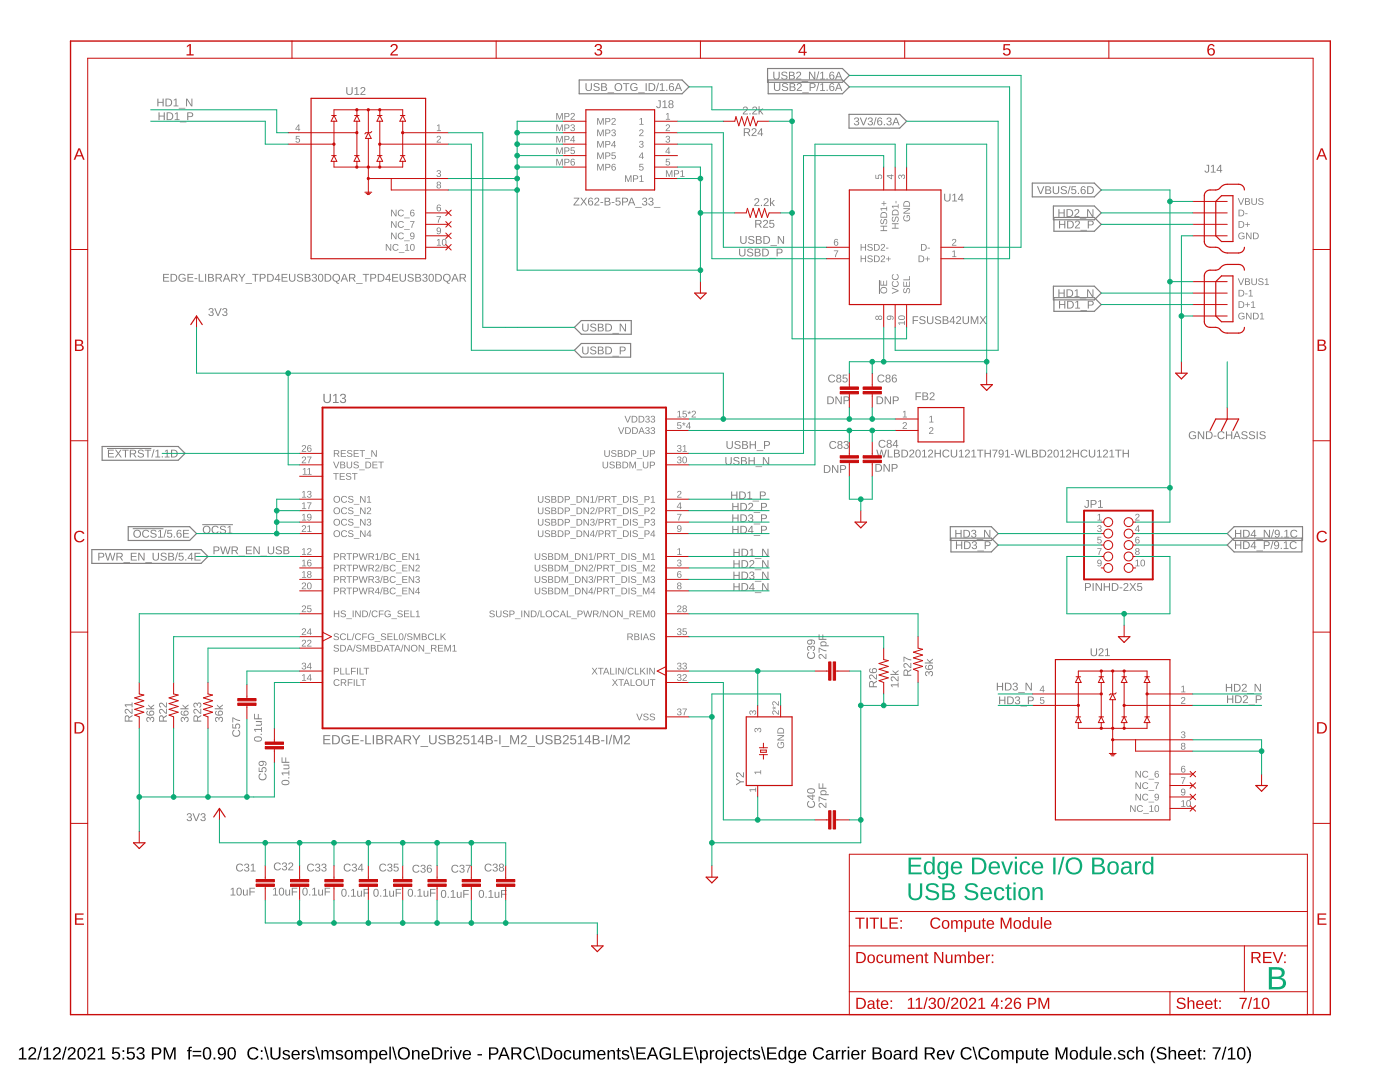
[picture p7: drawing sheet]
<svg xmlns="http://www.w3.org/2000/svg" width="279mm" height="216mm" viewBox="0 0 279 216" stroke-linecap="round" stroke-linejoin="round" font-family="sans-serif">
<path d="M3.8 209.4l.6-.4h.3v2.1h.6v.3h-1.5v-.3h.6v-1.8l-.6 .4zM5.9 209.1a.79 .79 0 0 1 1.2 .2 .79 .79 0 0 1-.4 1.1l-.7 .7h1.2v.3h-1.6a2.08 2.08 0 0 1 1-1.3 .48 .48 0 0 0 .1-.8 .48 .48 0 0 0-.7 .3h-.4zM8.1 208.9h.3l-.7 2.5h-.3zM8.7 209.4l.6-.4h.3v2.1h.6v.3h-1.5v-.3h.6v-1.8l-.6 .4zM10.8 209.1a.79 .79 0 0 1 1.2 .2 .79 .79 0 0 1-.4 1.1l-.7 .7h1.3v.3h-1.7a2.08 2.08 0 0 1 1.1-1.3 .48 .48 0 0 0 0-.8 .48 .48 0 0 0-.7 .3h-.3zM13 208.9h.3l-.7 2.5h-.3zM13.8 209.1a.79 .79 0 0 1 1.2 .2 .79 .79 0 0 1-.5 1.1l-.7 .7h1.3v.3h-1.6a2.08 2.08 0 0 1 1-1.3 .48 .48 0 0 0 .1-.8 .48 .48 0 0 0-.8 .3h-.3zM15.8 209.1a.91 .91 0 0 1 1.1 .1 .91 .91 0 0 1 .2 1 .89 .89 0 0 1-.3 1.1 .89 .89 0 0 1-1.2-.2l-.2-.5v-.8zM16 209.3a1.65 1.65 0 0 0 .1 1.9h.2a1.12 1.12 0 0 0 .4-1.6l-.3-.4zM17.7 209.1a.79 .79 0 0 1 1.2 .2 .79 .79 0 0 1-.4 1.1l-.7 .7h1.2v.3h-1.6a2.08 2.08 0 0 1 1-1.3 .48 .48 0 0 0 .1-.8 .48 .48 0 0 0-.7 .3h-.4zM19.6 209.4l.5-.4h.3v2.1h.6v.3h-1.5v-.3h.6v-1.8l-.5 .4zM22.5 209h1.3v.2h-1.1v.8a.83 .83 0 0 1 1.1 .2 .83 .83 0 0 1-.1 1.1 .83 .83 0 0 1-1.1 0l-.3-.4 .3-.1a.55 .55 0 0 0 .8 .3 .55 .55 0 0 0 .1-.9 .55 .55 0 0 0-.8 .1h-.3zM24.5 209.5h.3v.4h-.3zM24.5 211.1h.3v.3h-.3zM25.4 209h1.4v.2h-1.1l-.1 .8a.83 .83 0 0 1 1.2 .2 .83 .83 0 0 1-.1 1.1 .83 .83 0 0 1-1.2 0l-.2-.4 .3-.1a.55 .55 0 0 0 .8 .3 .55 .55 0 0 0 .1-.9 .55 .55 0 0 0-.9 .1h-.3zM27.5 209.1a.74 .74 0 0 1 1-.1 .74 .74 0 0 1 .2 1l-.4 .2a.66 .66 0 0 1 .6 .7 .66 .66 0 0 1-.8 .5l-.8-.2-.1-.4h.3a.49 .49 0 0 0 .7 .4 .49 .49 0 0 0 .2-.8l-.6-.1v-.3a.47 .47 0 0 0 .7-.2 .47 .47 0 0 0-.4-.6 .47 .47 0 0 0-.5 .4h-.3zM30.3 209a2.12 2.12 0 0 1 1.7 .2 .76 .76 0 0 1 .1 .8 .76 .76 0 0 1-.7 .5h-.8v.9h-.3zM30.6 209.2v1h1a.49 .49 0 0 0 0-.9zM32.7 209h.4l.8 2.1 .7-2.1h.4v2.4h-.3l.1-2.1-.8 2.1h-.3l-.7-2.1v2.1h-.3zM37.7 209l.6-.1v.2l-.4 .1v.3h.4v.3h-.4v1.6h-.3v-1.6h-.3v-.3h.3zM38.4 209.7h1.8v.2h-1.8zM38.4 210.6h1.8v.2h-1.8zM40.8 209.1a.91 .91 0 0 1 1.1 .1 .91 .91 0 0 1 .3 1 .89 .89 0 0 1-.4 1.1 .89 .89 0 0 1-1.1-.2l-.2-.5v-.8zM41 209.3a1.65 1.65 0 0 0 .2 1.9h.1a1.12 1.12 0 0 0 .5-1.6l-.3-.4zM42.6 211h.4v.4h-.4zM43.7 209.2a.89 .89 0 0 1 1.1-.1 .89 .89 0 0 1 .3 1 .94 .94 0 0 1-.3 1.1 .94 .94 0 0 1-1.2 0l-.1-.3h.3a.52 .52 0 0 0 .6 .2 .52 .52 0 0 0 .4-.6v-.3a.78 .78 0 0 1-1.2 .1 .78 .78 0 0 1 .1-1.1zM43.7 209.8a.54 .54 0 0 0 1 0 .54 .54 0 0 0-1 0zM45.8 209.1a.91 .91 0 0 1 1 .1 .91 .91 0 0 1 .3 1 .89 .89 0 0 1-.4 1.1 .89 .89 0 0 1-1.1-.2l-.2-.5v-.8zM45.9 209.3a1.65 1.65 0 0 0 .2 1.9h.1a1.12 1.12 0 0 0 .5-1.6l-.3-.4zM49.7 209.3a1.21 1.21 0 0 1 1.9 .2l-.3 .2a.87 .87 0 0 0-1.2-.4 .87 .87 0 0 0-.4 1.2 .84 .84 0 0 0 .7 .7 .84 .84 0 0 0 .9-.5l.3 .1a1.25 1.25 0 0 1-1.9 .4 1.25 1.25 0 0 1 0-1.9zM52.1 209.5h.3v.4h-.3zM52.1 211.1h.3v.3h-.3zM52.7 208.9h.3l.7 2.5h-.3zM54 209h.3v1.5a.68 .68 0 0 0 .7 .7 .68 .68 0 0 0 .7-.7v-1.5h.3v1.5a1.01 1.01 0 0 1-1 .9 1.01 1.01 0 0 1-1-.9zM56.6 209.6a.85 .85 0 0 1 1.3 .4h-.3a.39 .39 0 0 0-.5-.3 .39 .39 0 0 0-.3 .5l.2 .1a.67 .67 0 0 1 .7 .2 .67 .67 0 0 1 .1 .7 .91 .91 0 0 1-1.5-.2l.3-.1a.45 .45 0 0 0 .6 .4 .45 .45 0 0 0 .3-.6h-.1a.82 .82 0 0 1-1-.8zM58.4 209.8a.85 .85 0 0 1 1-.2 .85 .85 0 0 1 .4 .9h-1.3a.54 .54 0 0 0 .3 .7 .54 .54 0 0 0 .7-.3l.3 .1a.89 .89 0 0 1-1.2 .4 .89 .89 0 0 1-.4-1.2zM58.6 209.9l-.1 .4h1l-.3-.5zM60.2 209.5h.3v.4l.2-.3 .4-.1v.3h-.3l-.2 .3-.1 1.3h-.3zM61.5 209.6a.85 .85 0 0 1 1.3 .4h-.3a.39 .39 0 0 0-.5-.3 .39 .39 0 0 0-.3 .5l.2 .1a.67 .67 0 0 1 .7 .2 .67 .67 0 0 1 .1 .7 .91 .91 0 0 1-1.4-.2l.2-.1a.45 .45 0 0 0 .6 .4 .45 .45 0 0 0 .3-.6h-.1a.82 .82 0 0 1-.9-.8zM62.9 208.9h.3l.7 2.5h-.3zM64.1 209.5h.3l.1 .4a.58 .58 0 0 1 .5-.4 .58 .58 0 0 1 .5 .4 .58 .58 0 0 1 .7-.4 .58 .58 0 0 1 .4 .7v1.2h-.3v-1.4a.41 .41 0 0 0-.5-.2 .41 .41 0 0 0-.3 .5v1.1h-.3v-1.4a.41 .41 0 0 0-.5-.2 .41 .41 0 0 0-.2 .5v1.1h-.3zM67.2 209.6a.85 .85 0 0 1 1.3 .4h-.3a.39 .39 0 0 0-.5-.3 .39 .39 0 0 0-.3 .5l.2 .1a.67 .67 0 0 1 .7 .2 .67 .67 0 0 1 .1 .7 .91 .91 0 0 1-1.4-.2l.2-.1a.45 .45 0 0 0 .6 .4 .45 .45 0 0 0 .3-.6h-.1a.82 .82 0 0 1-1-.8zM69 209.8a.89 .89 0 0 1 1.1-.1 .89 .89 0 0 1 .3 1.1 .89 .89 0 0 1-1.2 .6 .89 .89 0 0 1-.4-1.3zM69.3 209.8a.86 .86 0 0 0 .3 1.4 .79 .79 0 0 0 .5-.7 .79 .79 0 0 0-.5-.8zM70.8 209.5h.3v.4a.58 .58 0 0 1 .6-.4 .58 .58 0 0 1 .5 .4 .58 .58 0 0 1 .7-.4 .58 .58 0 0 1 .4 .7v1.2h-.3v-1.4a.41 .41 0 0 0-.6-.2 .41 .41 0 0 0-.2 .5v1.1h-.3v-1.4a.41 .41 0 0 0-.5-.2 .41 .41 0 0 0-.3 .5v1.1h-.3zM73.8 209.5h.3v.3a.71 .71 0 0 1 .9-.2 .71 .71 0 0 1 .4 .9 .76 .76 0 0 1-1 .9l-.3-.3v1h-.3zM74.3 209.8a.84 .84 0 0 0 .3 1.4 .83 .83 0 0 0 0-1.4zM75.9 209.8a.85 .85 0 0 1 1-.2 .85 .85 0 0 1 .4 .9h-1.3a.54 .54 0 0 0 .3 .7 .54 .54 0 0 0 .7-.3l.3 .1a.89 .89 0 0 1-1.2 .4 .89 .89 0 0 1-.4-1.2zM76.1 209.9l-.1 .4h1l-.3-.5zM77.7 208.9h.3v2.5h-.3zM78.2 208.9h.3l.7 2.5h-.2zM79.3 210.2a1.25 1.25 0 0 1 2.5 0 1.25 1.25 0 0 1-2.5 0zM80 209.5a.97 .97 0 0 0-.1 1.3 .97 .97 0 0 0 1.4 .1 .97 .97 0 0 0 0-1.3 .97 .97 0 0 0-1.3-.1zM82.2 209.5h.3v.4a.63 .63 0 0 1 .7-.4 .63 .63 0 0 1 .5 .7v1.2h-.3v-1.2a.45 .45 0 0 0-.5-.5 .45 .45 0 0 0-.4 .6v1.1h-.3zM84.3 209.8a.85 .85 0 0 1 1-.2 .85 .85 0 0 1 .5 .9h-1.4a.54 .54 0 0 0 .4 .7 .54 .54 0 0 0 .6-.3l.3 .1a.89 .89 0 0 1-1.2 .4 .89 .89 0 0 1-.4-1.2zM84.6 209.9l-.2 .4h1l-.3-.5zM86.2 209h.8a1.22 1.22 0 0 1 1.3 1.1 1.22 1.22 0 0 1-1.2 1.3h-.9zM86.5 209.2v1.9h.6a.95 .95 0 0 0 .9-.9 .95 .95 0 0 0-1-1zM88.7 209.5h.3v.4l.2-.3 .4-.1v.3h-.4l-.1 .3-.1 1.3h-.3zM89.9 208.9h.3v.2h-.3zM89.9 209.5h.3v1.9h-.3zM90.4 209.5h.4l.5 1.7 .6-1.7h.3l-.7 1.9h-.4zM92.6 209.8a.85 .85 0 0 1 1-.2 .85 .85 0 0 1 .4 .9h-1.3a.54 .54 0 0 0 .3 .7 .54 .54 0 0 0 .7-.3l.3 .1a.89 .89 0 0 1-1.2 .4 .89 .89 0 0 1-.4-1.2zM92.8 209.9l-.1 .4h1l-.3-.5zM95.3 210.3h.9v.3h-.9zM97.6 209a2.12 2.12 0 0 1 1.6 .2 .76 .76 0 0 1 .2 .8 .76 .76 0 0 1-.8 .5h-.7v.9h-.3zM97.9 209.2v1h1a.49 .49 0 0 0 0-.9zM100.4 209h.4l.9 2.4h-.3l-.3-.7h-1.1l-.3 .7h-.3zM100.6 209.2l-.5 1.2h.9zM102 209h1.2a.7 .7 0 0 1 .8 .5 .7 .7 0 0 1-.5 .9l.6 1h-.3l-.7-1h-.7v1h-.4zM102.4 209.2v.9h.8a.46 .46 0 0 0 .5-.4 .46 .46 0 0 0-.5-.5zM104.8 209.3a1.21 1.21 0 0 1 1.9 .2l-.3 .2a.87 .87 0 0 0-1.2-.4 .87 .87 0 0 0-.4 1.2 .84 .84 0 0 0 .8 .7 .84 .84 0 0 0 .9-.5l.2 .1a1.25 1.25 0 0 1-1.8 .4 1.25 1.25 0 0 1-.1-1.9zM106.9 208.9h.2l.7 2.5h-.2zM108.1 209h.8a1.22 1.22 0 0 1 1.3 1.1 1.22 1.22 0 0 1-1.2 1.3h-.9zM108.5 209.2v1.9h.5a.95 .95 0 0 0 .9-.9 .95 .95 0 0 0-1-1zM110.8 209.8a.89 .89 0 0 1 1.1-.1 .89 .89 0 0 1 .3 1.1 .89 .89 0 0 1-1.2 .6 .89 .89 0 0 1-.4-1.3zM111.1 209.8a.86 .86 0 0 0 .3 1.4 .79 .79 0 0 0 .5-.7 .79 .79 0 0 0-.5-.8zM112.7 209.8a.76 .76 0 0 1 1.3 .3h-.3a.48 .48 0 0 0-.6-.3 .48 .48 0 0 0-.3 .7 .48 .48 0 0 0 .3 .6 .48 .48 0 0 0 .6-.3l.3 .1a.79 .79 0 0 1-.9 .5 .79 .79 0 0 1-.6-.9zM114.4 209.5h.3v1.2a.45 .45 0 0 0 .5 .5 .45 .45 0 0 0 .3-.6v-1.1h.3l.1 1.9h-.3v-.3a.63 .63 0 0 1-.8 .3 .63 .63 0 0 1-.4-.6zM116.3 209.5h.3v.4a.58 .58 0 0 1 .6-.4 .58 .58 0 0 1 .5 .4 .58 .58 0 0 1 .7-.4 .58 .58 0 0 1 .4 .7v1.2h-.3v-1.4a.41 .41 0 0 0-.6-.2 .41 .41 0 0 0-.2 .5v1.1h-.3v-1.4a.41 .41 0 0 0-.5-.2 .41 .41 0 0 0-.3 .5v1.1h-.3zM119.4 209.8a.85 .85 0 0 1 1-.2 .85 .85 0 0 1 .4 .9h-1.3a.54 .54 0 0 0 .3 .7 .54 .54 0 0 0 .7-.3l.3 .1a.89 .89 0 0 1-1.2 .4 .89 .89 0 0 1-.4-1.2zM119.7 209.9l-.2 .4h1l-.3-.5zM121.2 209.5h.3v.4a.63 .63 0 0 1 .8-.4 .63 .63 0 0 1 .4 .7v1.2h-.3v-1.2a.45 .45 0 0 0-.5-.5 .45 .45 0 0 0-.3 .6v1.1h-.4zM123.3 209.1h.2v.4h.4v.3h-.4v1.2l.2 .2h.2v.2h-.5l-.1-.1-.1-1.5h-.2v-.3h.3zM124.3 209.6a.85 .85 0 0 1 1.3 .4h-.3a.39 .39 0 0 0-.5-.3 .39 .39 0 0 0-.3 .5l.2 .1a.67 .67 0 0 1 .7 .2 .67 .67 0 0 1 .1 .7 .91 .91 0 0 1-1.5-.2l.3-.1a.45 .45 0 0 0 .6 .4 .45 .45 0 0 0 .3-.6h-.1a.82 .82 0 0 1-1-.8zM125.7 208.9h.3l.7 2.5h-.3zM127 209h1.8v.2h-1.5v.8h1.4v.3h-1.4v.8h1.6v.3h-1.9zM130.1 209h.3l1 2.4h-.3l-.3-.7h-1.1l-.3 .7h-.3zM130.2 209.2l-.4 1.2h.9zM131.9 209.3a1.27 1.27 0 0 1 1.9 .2l-.3 .1a.93 .93 0 0 0-1.3-.2 .93 .93 0 0 0-.2 1.3 1.03 1.03 0 0 0 1.6 .2v-.4h-.7v-.3h1v.8a1.33 1.33 0 0 1-1.9 .2 1.33 1.33 0 0 1-.1-1.9zM134.5 209h.3v2.1h1.2v.3h-1.5zM136.4 209h1.9v.2h-1.5v.8h1.4v.3h-1.4v.8h1.5v.3h-1.9zM138.5 208.9h.3l.7 2.5h-.3zM139.7 209.5h.3v.3a.71 .71 0 0 1 .9-.2 .71 .71 0 0 1 .4 .9 .76 .76 0 0 1-1 .9l-.3-.3v1h-.3zM140.2 209.8a.84 .84 0 0 0 .3 1.4 .83 .83 0 0 0 0-1.4zM141.7 209.5h.3v.4l.2-.3 .4-.1v.3h-.4l-.2 .3v1.3h-.3zM143 209.8a.89 .89 0 0 1 1.1-.1 .89 .89 0 0 1 .3 1.1 .89 .89 0 0 1-1.2 .6 .89 .89 0 0 1-.4-1.3zM143.3 209.8a.86 .86 0 0 0 .3 1.4 .79 .79 0 0 0 .5-.7 .79 .79 0 0 0-.5-.8zM144.8 208.9h.3v.2h-.3zM144.8 209.5h.3v2.1a.45 .45 0 0 1-.6 .5v-.2l.3-.2zM145.7 209.8a.85 .85 0 0 1 1.1-.2 .85 .85 0 0 1 .4 .9h-1.4a.54 .54 0 0 0 .4 .7 .54 .54 0 0 0 .6-.3l.3 .1a.89 .89 0 0 1-1.2 .4 .89 .89 0 0 1-.4-1.2zM146 209.9l-.2 .4h1.1l-.4-.5zM147.7 209.8a.76 .76 0 0 1 1.3 .3h-.3a.48 .48 0 0 0-.7-.3 .48 .48 0 0 0-.2 .7 .48 .48 0 0 0 .2 .6 .48 .48 0 0 0 .7-.3l.3 .1a.79 .79 0 0 1-.9 .5 .79 .79 0 0 1-.6-.9zM149.5 209.1h.2v.4h.3v.3h-.3v1.2l.1 .2h.3v.2h-.6l-.1-.1v-1.5h-.2v-.3h.2zM150.4 209.6a.85 .85 0 0 1 1.3 .4h-.3a.39 .39 0 0 0-.5-.3 .39 .39 0 0 0-.3 .5l.2 .1a.67 .67 0 0 1 .7 .2 .67 .67 0 0 1 .1 .7 .91 .91 0 0 1-1.4-.2l.3-.1a.45 .45 0 0 0 .5 .4 .45 .45 0 0 0 .3-.6h-.1a.82 .82 0 0 1-.9-.8zM151.8 208.9h.3l.7 2.5h-.3zM153.1 209h1.9v.2h-1.6v.8h1.5v.3h-1.5v.8h1.6v.3h-1.9zM155.5 209.8a.67 .67 0 0 1 1.1 0v-.9h.3v2.5h-.3v-.3a.71 .71 0 0 1-.9 .3 .71 .71 0 0 1-.4-.9zM155.8 209.9a.91 .91 0 0 0 .3 1.3 .79 .79 0 0 0 .5-.7 .79 .79 0 0 0-.5-.8zM157.5 209.8a.66 .66 0 0 1 1.1 .1v-.4h.3v1.9a.79 .79 0 0 1-.6 .7 .79 .79 0 0 1-.9-.4l.3-.1 .4 .3a.59 .59 0 0 0 .5-.8 .7 .7 0 0 1-.9 .3 .7 .7 0 0 1-.4-.9zM157.7 209.9a.87 .87 0 0 0 .4 1.3 .78 .78 0 0 0 .5-.7 .78 .78 0 0 0-.5-.8zM159.5 209.8a.85 .85 0 0 1 1-.2 .85 .85 0 0 1 .4 .9h-1.3a.54 .54 0 0 0 .3 .7 .54 .54 0 0 0 .7-.3l.3 .1a.89 .89 0 0 1-1.2 .4 .89 .89 0 0 1-.4-1.2zM159.7 209.9l-.1 .4h1l-.3-.5zM162.6 209.3a1.21 1.21 0 0 1 1.9 .2l-.4 .2a.87 .87 0 0 0-1.1-.4 .87 .87 0 0 0-.4 1.2 .84 .84 0 0 0 .7 .7 .84 .84 0 0 0 .9-.5l.3 .1a1.25 1.25 0 0 1-1.9 .4 1.25 1.25 0 0 1 0-1.9zM165.1 209.6a.74 .74 0 0 1 .7-.1 .74 .74 0 0 1 .5 .6v1l.3 .1v.2h-.4l-.2-.3a.63 .63 0 0 1-.8 .4 .63 .63 0 0 1-.4-.8 .63 .63 0 0 1 .8-.4h.4a.42 .42 0 0 0-.3-.6 .42 .42 0 0 0-.5 .3h-.3zM165.2 210.6a.39 .39 0 0 0 0 .6 .39 .39 0 0 0 .6-.2l.2-.5zM166.8 209.5h.3v.4l.2-.3 .4-.1v.3h-.3l-.2 .3-.1 1.3h-.3zM168 209.5h.3v.4l.2-.3 .4-.1v.3h-.4l-.1 .3-.1 1.3h-.3zM169.2 208.9h.3v.2h-.3zM169.2 209.5h.3v1.9h-.3zM170.1 209.8a.85 .85 0 0 1 1-.2 .85 .85 0 0 1 .4 .9h-1.3a.54 .54 0 0 0 .3 .7 .54 .54 0 0 0 .7-.3l.3 .1a.89 .89 0 0 1-1.2 .4 .89 .89 0 0 1-.4-1.2zM170.3 209.9l-.1 .4h1l-.3-.5zM171.9 209.5h.3v.4l.2-.3 .4-.1v.3h-.3l-.2 .3-.1 1.3h-.3zM174.1 209a1.58 1.58 0 0 1 1.7 .3 .57 .57 0 0 1-.4 .8 .66 .66 0 0 1 .6 .8 .66 .66 0 0 1-.9 .5h-1zM174.5 209.2v.8h.5a.42 .42 0 0 0 .4-.1 .42 .42 0 0 0 .1-.5 1 1 0 0 0-1-.2zM174.5 210.3v.8h.9a.43 .43 0 0 0 .2-.6l-.2-.2zM176.6 209.8a.89 .89 0 0 1 1.1-.1 .89 .89 0 0 1 .3 1.1 .89 .89 0 0 1-1.2 .6 .89 .89 0 0 1-.4-1.3zM176.9 209.8a.86 .86 0 0 0 .3 1.4 .79 .79 0 0 0 .5-.7 .79 .79 0 0 0-.5-.8zM178.6 209.6a.74 .74 0 0 1 .8-.1 .74 .74 0 0 1 .5 .6v1l.2 .1v.2h-.4l-.1-.3a.63 .63 0 0 1-.8 .4 .63 .63 0 0 1-.5-.8 .63 .63 0 0 1 .8-.4h.4a.42 .42 0 0 0-.2-.6 .42 .42 0 0 0-.6 .3h-.3zM178.8 210.6a.39 .39 0 0 0 0 .6 .39 .39 0 0 0 .6-.2l.1-.5zM180.4 209.5h.3v.4l.2-.3 .4-.1v.3h-.4l-.2 .3v1.3h-.3zM181.6 209.8a.67 .67 0 0 1 1.1 0v-.9h.3l.1 2.5h-.3l-.1-.3a.71 .71 0 0 1-.9 .3 .71 .71 0 0 1-.3-.9zM181.9 209.9a.9 .9 0 0 0 .3 1.3 .79 .79 0 0 0 .5-.7 .79 .79 0 0 0-.5-.8zM184.6 209h1.1a.7 .7 0 0 1 .8 .5 .7 .7 0 0 1-.5 .9l.7 1h-.4l-.7-1h-.7v1h-.3zM184.9 209.2v.9h.8a.46 .46 0 0 0 .5-.4 .46 .46 0 0 0-.5-.5zM187.2 209.8a.85 .85 0 0 1 1-.2 .85 .85 0 0 1 .4 .9h-1.3a.54 .54 0 0 0 .3 .7 .54 .54 0 0 0 .7-.3l.3 .1a.89 .89 0 0 1-1.2 .4 .89 .89 0 0 1-.4-1.2zM187.4 209.9l-.1 .4h1l-.3-.5zM188.8 209.5h.3l.6 1.7 .5-1.7h.3l-.7 1.9h-.3zM192 209.3a1.21 1.21 0 0 1 1.9 .2l-.3 .2a.87 .87 0 0 0-1.1-.4 .87 .87 0 0 0-.4 1.2 .84 .84 0 0 0 .7 .7 .84 .84 0 0 0 .9-.5l.2 .1a1.25 1.25 0 0 1-1.8 .4 1.25 1.25 0 0 1-.1-1.9zM194.1 208.9h.3l.7 2.5h-.3zM195.6 209.3a1.21 1.21 0 0 1 1.9 .2l-.4 .2a.87 .87 0 0 0-1.1-.4 .87 .87 0 0 0-.4 1.2 .84 .84 0 0 0 .7 .7 .84 .84 0 0 0 .9-.5l.3 .1a1.25 1.25 0 0 1-1.9 .4 1.25 1.25 0 0 1 0-1.9zM198 209.8a.89 .89 0 0 1 1.1-.1 .89 .89 0 0 1 .3 1.1 .89 .89 0 0 1-1.2 .6 .89 .89 0 0 1-.4-1.3zM198.3 209.8a.86 .86 0 0 0 .3 1.4 .79 .79 0 0 0 .5-.7 .79 .79 0 0 0-.5-.8zM199.8 209.5h.3v.4a.58 .58 0 0 1 .6-.4 .58 .58 0 0 1 .5 .4 .58 .58 0 0 1 .7-.4 .58 .58 0 0 1 .4 .7v1.2h-.3v-1.4a.41 .41 0 0 0-.6-.2 .41 .41 0 0 0-.2 .5v1.1h-.3v-1.4a.41 .41 0 0 0-.5-.2 .41 .41 0 0 0-.3 .5v1.1h-.3zM202.8 209.5h.3v.3a.71 .71 0 0 1 .9-.2 .71 .71 0 0 1 .3 .9 .76 .76 0 0 1-.9 .9l-.3-.3v1h-.3zM203.3 209.8a.84 .84 0 0 0 .3 1.4 .83 .83 0 0 0 0-1.4zM204.7 209.5h.3v1.2a.45 .45 0 0 0 .5 .5 .45 .45 0 0 0 .4-.6v-1.1h.3v1.9h-.3v-.3a.63 .63 0 0 1-.7 .3 .63 .63 0 0 1-.5-.6zM206.8 209.1h.2v.4h.4v.3h-.4v1.2l.1 .2h.3v.2h-.5l-.1-.1-.1-1.5h-.2v-.3h.2zM207.8 209.8a.85 .85 0 0 1 1-.2 .85 .85 0 0 1 .4 .9h-1.3a.54 .54 0 0 0 .4 .7 .54 .54 0 0 0 .6-.3l.3 .1a.89 .89 0 0 1-1.2 .4 .89 .89 0 0 1-.4-1.2zM208.1 209.9l-.2 .4h1l-.3-.5zM210.7 209h.4l.8 2.1 .7-2.1h.4v2.4h-.3l.1-2.1-.8 2.1h-.2l-.8-2.1v2.1h-.3zM213.7 209.8a.89 .89 0 0 1 1.1-.1 .89 .89 0 0 1 .3 1.1 .89 .89 0 0 1-1.2 .6 .89 .89 0 0 1-.4-1.3zM214 209.8a.86 .86 0 0 0 .3 1.4 .79 .79 0 0 0 .5-.7 .79 .79 0 0 0-.5-.8zM215.6 209.8a.67 .67 0 0 1 1.1 0v-.9h.3v2.5h-.3v-.3a.71 .71 0 0 1-.9 .3 .71 .71 0 0 1-.4-.9zM215.9 209.9a.9 .9 0 0 0 .3 1.3 .79 .79 0 0 0 .5-.7 .79 .79 0 0 0-.5-.8zM217.5 209.5h.3v1.2a.45 .45 0 0 0 .5 .5 .45 .45 0 0 0 .4-.6v-1.1h.3v1.9h-.3v-.3a.63 .63 0 0 1-.7 .3 .63 .63 0 0 1-.5-.6zM219.5 208.9h.3v2.5h-.3zM220.4 209.8a.85 .85 0 0 1 1-.2 .85 .85 0 0 1 .4 .9h-1.3a.54 .54 0 0 0 .3 .7 .54 .54 0 0 0 .7-.3l.3 .1a.89 .89 0 0 1-1.2 .4 .89 .89 0 0 1-.4-1.2zM220.6 209.9l-.1 .4h1l-.3-.5zM222.3 211h.3v.4h-.3zM223.3 209.6a.85 .85 0 0 1 1.3 .4h-.3a.39 .39 0 0 0-.5-.3 .39 .39 0 0 0-.3 .5l.2 .1a.67 .67 0 0 1 .7 .2 .67 .67 0 0 1 .1 .7 .91 .91 0 0 1-1.4-.2l.2-.1a.45 .45 0 0 0 .6 .4 .45 .45 0 0 0 .3-.6h-.1a.82 .82 0 0 1-.9-.8zM225.1 209.8a.76 .76 0 0 1 1.3 .3h-.3a.48 .48 0 0 0-.7-.3 .48 .48 0 0 0-.2 .7 .48 .48 0 0 0 .2 .6 .48 .48 0 0 0 .7-.3l.3 .1a.79 .79 0 0 1-.9 .5 .79 .79 0 0 1-.6-.9zM226.7 208.9h.4l-.1 1a.63 .63 0 0 1 .8-.4 .63 .63 0 0 1 .4 .7v1.2h-.3v-1.2a.45 .45 0 0 0-.5-.5 .45 .45 0 0 0-.3 .6v1.1h-.4zM230.3 208.9h.3a2.48 2.48 0 0 0 0 3.2 1.06 1.06 0 0 1-.9-1 2.47 2.47 0 0 1 .6-2.2zM231 209.2a1.11 1.11 0 0 1 1.8 .3l-.4 .1a.63 .63 0 0 0-.6-.4 .63 .63 0 0 0-.6 .5l.7 .3a.75 .75 0 0 1 .9 .8 .75 .75 0 0 1-1 .6 .89 .89 0 0 1-1-.6h.3a.78 .78 0 0 0 .7 .4 .78 .78 0 0 0 .7-.4 1.74 1.74 0 0 0-1.3-.7l-.3-.4zM233.2 208.9h.3v1a.63 .63 0 0 1 .7-.4 .63 .63 0 0 1 .5 .7v1.2h-.3v-1.2a.45 .45 0 0 0-.5-.5 .45 .45 0 0 0-.4 .6v1.1h-.3zM235.3 209.8a.85 .85 0 0 1 1-.2 .85 .85 0 0 1 .5 .9h-1.4a.54 .54 0 0 0 .4 .7 .54 .54 0 0 0 .6-.3l.3 .1a.89 .89 0 0 1-1.2 .4 .89 .89 0 0 1-.4-1.2zM235.6 209.9l-.2 .4h1l-.3-.5zM237.3 209.8a.85 .85 0 0 1 1-.2 .85 .85 0 0 1 .4 .9h-1.3a.54 .54 0 0 0 .3 .7 .54 .54 0 0 0 .7-.3l.3 .1a.89 .89 0 0 1-1.2 .4 .89 .89 0 0 1-.4-1.2zM237.5 209.9l-.1 .4h1l-.3-.5zM239.3 209.1h.2v.4h.3v.3h-.3v1.2l.1 .2h.2v.2h-.5l-.1-.1-.1-1.5h-.2v-.3h.3zM240.2 209.5h.3v.4h-.3zM240.2 211.1h.3v.3h-.3zM242 209h1.6v.2l-.7 1.4-.1 .8h-.3a3.8 3.8 0 0 1 .8-2.2h-1.3zM244.5 208.9h.3l-.7 2.5h-.3zM245.1 209.4l.6-.4h.3v2.1h.6v.3h-1.6v-.3h.7v-1.8l-.6 .4zM247.2 209.1a.91 .91 0 0 1 1.1 .1 .91 .91 0 0 1 .3 1 .89 .89 0 0 1-.4 1.1 .89 .89 0 0 1-1.1-.2l-.2-.5v-.8zM247.4 209.3a1.65 1.65 0 0 0 .2 1.9h.1a1.12 1.12 0 0 0 .5-1.6l-.3-.4zM248.7 208.9a1.06 1.06 0 0 1 .9 1 2.47 2.47 0 0 1-.6 2.2h-.3a2.48 2.48 0 0 0 0-3.2z" fill="#000"/>
<g fill="#808080">
<path d="M87.2 25l.5-.2v1.2h.3v.2h-.8v-.2h.3v-1l-.3 .2z"/>
<path d="M87.3 27.2a.45 .45 0 0 1 .7 .2 .45 .45 0 0 1-.4 .6l-.3 .3h.7v.1h-.9l.5-.6a.27 .27 0 0 0 .2-.5 .27 .27 0 0 0-.5 .2l-.2-.1z"/>
<path d="M59.1 27.1h.7v.2h-.6v.4a.45 .45 0 0 1 .6 .2 .45 .45 0 0 1-.2 .6 .45 .45 0 0 1-.6-.4l.4 .2a.3 .3 0 0 0 .3-.4 .3 .3 0 0 0-.5-.1h-.2z"/>
<path d="M87.3 34a.38 .38 0 0 1 .6 0 .38 .38 0 0 1-.2 .6 .36 .36 0 0 1 .3 .4 .36 .36 0 0 1-.4 .3l-.4-.2-.1-.1 .2-.1a.27 .27 0 0 0 .3 .3 .27 .27 0 0 0 .2-.4l-.4-.1v-.1a.26 .26 0 0 0 .4-.2 .26 .26 0 0 0-.2-.3 .26 .26 0 0 0-.3 .2h-.2z"/>
<path d="M87.1 43.1h.9l-.4 1.3h-.2v-.3l.4-.8h-.7z"/>
<path d="M135.2 109.6l.5-.2v1.2h.3v.1h-.8v-.1h.3v-1l-.3 .2z"/>
<path d="M135.3 111.8a.38 .38 0 0 1 .6-.1 .38 .38 0 0 1-.2 .6 .36 .36 0 0 1 .3 .4 .36 .36 0 0 1-.4 .3l-.4-.2-.1-.1 .2-.1a.27 .27 0 0 0 .3 .3 .27 .27 0 0 0 .2-.4l-.4-.1v-.1a.26 .26 0 0 0 .4-.2 .26 .26 0 0 0-.2-.3 .26 .26 0 0 0-.3 .2h-.2z"/>
<path d="M135.3 98a.45 .45 0 0 1 .7 .2 .45 .45 0 0 1-.4 .7l-.3 .2h.7v.2h-.9l.5-.7a.27 .27 0 0 0 .2-.4 .27 .27 0 0 0-.5 .1h-.2z"/>
<path d="M135.1 102.5h.9l-.4 1.4h-.2v-.4l.4-.8h-.7z"/>
<path d="M150.6 154h1.2v-.3h.1v.8h-.1v-.3h-1.1l.2 .3h-.1z"/>
<path d="M149.6 157.5h1.1v-.3h.2v.8h-.2v-.3h-1l.2 .3h-.1z"/>
<path d="M150.7 145.4l.3-.1 .2 .2a.36 .36 0 0 1 .4-.3 .36 .36 0 0 1 .3 .5l-.2 .4h-.1l-.1-.1a.27 .27 0 0 0 .3-.4 .27 .27 0 0 0-.4-.1l-.1 .3h-.1a.26 .26 0 0 0-.2-.3 .26 .26 0 0 0-.3 .1 .26 .26 0 0 0 .2 .4v.1l-.3-.2z"/>
<path d="M149.6 141.9l.4-.1 .2 .2a.36 .36 0 0 1 .4-.3 .36 .36 0 0 1 .3 .5l-.2 .4h-.1l-.1-.1a.27 .27 0 0 0 .3-.4 .27 .27 0 0 0-.4-.1l-.1 .3h-.2a.26 .26 0 0 0-.1-.3 .26 .26 0 0 0-.3 .1 .26 .26 0 0 0 .2 .3v.2l-.3-.2z"/>
<path d="M190.1 50.2l.4-.2v1.2h.4v.1h-.9v-.1h.4v-1.1l-.3 .2z"/>
<path d="M190.1 47.8a.45 .45 0 0 1 .7 .2 .45 .45 0 0 1-.4 .6l-.2 .3h.7v.1h-.9l.5-.6a.27 .27 0 0 0 .1-.5 .27 .27 0 0 0-.4 .1h-.2z"/>
<path d="M179.4 35l.3-.1 .2 .2a.36 .36 0 0 1 .5-.3 .36 .36 0 0 1 .2 .5l-.2 .4h-.1l-.1-.1a.27 .27 0 0 0 .3-.4 .27 .27 0 0 0-.4-.1l-.1 .3h-.1a.26 .26 0 0 0-.2-.4 .26 .26 0 0 0-.3 .2 .26 .26 0 0 0 .2 .3v.2l-.3-.3z"/>
<path d="M174.7 34.9h.2v.6h.4a.45 .45 0 0 1 .2-.6 .45 .45 0 0 1 .6 .2 .45 .45 0 0 1-.4 .6l.2-.4a.3 .3 0 0 0-.4-.3 .3 .3 0 0 0-.1 .5v.2l-.7-.1z"/>
<path d="M166.4 50h.9l-.5 1.3h-.1v-.4l.4-.8h-.7z"/>
<path d="M32.5 54.7h1.2v.1h-.9v.5h.9v.2h-.9v.5h1v.2h-1.3zM34 54.7h.6a.77 .77 0 0 1 .8 .7 .77 .77 0 0 1-.8 .8h-.6zM34.3 54.8v1.2a.66 .66 0 0 0 .9-.6 .66 .66 0 0 0-.9-.6zM35.8 54.8l.3-.1h.5l.4 .3-.2 .1a.61 .61 0 0 0-.8-.1 .61 .61 0 0 0-.1 .9 .61 .61 0 0 0 .9 0l.1-.3h-.5v-.2h.7v.6a.84 .84 0 0 1-1.3 .1 .84 .84 0 0 1 0-1.3zM37.4 54.7h1.2v.1h-1v.5h.9v.2h-.9v.5h1v.2h-1.2zM38.8 55.5h.6v.2h-.6zM39.7 54.7h.2v1.3h.7v.2h-.9zM40.9 54.7h.2v1.5h-.2zM41.5 54.7l1.1 .1v.4l-.3 .2a.42 .42 0 0 1 .4 .5 .42 .42 0 0 1-.5 .3h-.7zM41.7 54.8v.5l.7-.1-.1-.3zM41.7 55.5v.5h.6l.2-.1-.2-.4zM43 54.7h.7a.45 .45 0 0 1 .6 .3 .45 .45 0 0 1-.4 .5l.5 .7h-.3l-.4-.6h-.5v.6h-.2zM43.2 54.8v.6h.5a.29 .29 0 0 0 .4-.3 .29 .29 0 0 0-.4-.3zM45.1 54.7h.2l.6 1.5h-.2l-.1-.5h-.7l-.2 .5h-.2zM45.2 54.8l-.3 .8h.6zM46.1 54.7h.8a.45 .45 0 0 1 .5 .3 .45 .45 0 0 1-.4 .5l.5 .7h-.3l-.4-.6h-.5v.6h-.2zM46.3 54.8v.6h.6a.29 .29 0 0 0 .3-.3 .29 .29 0 0 0-.4-.3zM47.6 54.7h.2l.5 .7 .4-.7h.3l-.6 .9v.6h-.2v-.6zM49 56.5h1.3v.1h-1.3zM50.3 54.7h1.3v.1h-.5v1.4h-.2v-1.4h-.6zM51.8 54.7h.7a.48 .48 0 0 1 .5 .4 .48 .48 0 0 1-.5 .5h-.5v.6h-.2zM52 54.8v.6h.7a.31 .31 0 0 0 0-.5zM53.3 54.7h.5a.77 .77 0 0 1 .9 .7 .77 .77 0 0 1-.8 .8h-.6zM53.5 54.8v1.2a.66 .66 0 0 0 .9-.6 .66 .66 0 0 0-.9-.6zM55.5 54.7h.2v1h.2v.1h-.2v.4h-.2v-.4h-.7zM55.5 54.9l-.5 .8h.5zM56.2 54.7h1.2v.1h-1v.5h.9v.2h-.9v.5h1v.2h-1.2zM57.7 54.7h.2v.9a.43 .43 0 0 0 .4 .5 .43 .43 0 0 0 .4-.5v-.9h.3v.9a.64 .64 0 0 1-.7 .6 .64 .64 0 0 1-.6-.6zM59.5 54.7h.6l.4 .3h-.2a.36 .36 0 0 0-.5-.3 .36 .36 0 0 0-.2 .5 .74 .74 0 0 1 .9 .8l-.4 .2a.68 .68 0 0 1-.9-.4h.2a.41 .41 0 0 0 .5 .3 .41 .41 0 0 0 .3-.5l-.5-.2a.4 .4 0 0 1-.4-.2 .4 .4 0 0 1 .2-.5zM60.8 54.7l1.1 .1v.4l-.3 .2a.42 .42 0 0 1 .4 .5 .42 .42 0 0 1-.6 .3h-.6zM61 54.8v.5l.7-.1-.1-.3zM61 55.5v.5h.6l.2-.1-.2-.4zM62.4 54.7a.45 .45 0 0 1 .7 0 .45 .45 0 0 1-.2 .7 .41 .41 0 0 1 .4 .5 .41 .41 0 0 1-.6 .3l-.4-.2-.1-.2h.2a.31 .31 0 0 0 .4 .3 .31 .31 0 0 0 .2-.5l-.4-.1v-.2a.3 .3 0 0 0 .4-.1 .3 .3 0 0 0-.2-.4 .3 .3 0 0 0-.4 .2h-.2zM63.7 54.7a.58 .58 0 0 1 .7 .1 .58 .58 0 0 1 .1 .6 .58 .58 0 0 1-.5 .8 .58 .58 0 0 1-.5-.8zM63.8 54.8a.87 .87 0 0 0 .2 1.3 .77 .77 0 0 0 0-1.3zM64.8 54.7h.5a.77 .77 0 0 1 .8 .7 .77 .77 0 0 1-.7 .8h-.6zM65 54.8v1.2a.66 .66 0 0 0 .9-.6 .66 .66 0 0 0-.9-.6zM66.5 54.8a.8 .8 0 0 1 1.3 .2 .8 .8 0 0 1-.5 1.2l.1 .2 .3 .1v.1l-.5-.1-.2-.3a.81 .81 0 0 1-.6-.5 .81 .81 0 0 1 .1-.9zM66.7 55a.62 .62 0 0 0 .2 1 .62 .62 0 0 0 .9-.5 .62 .62 0 0 0-.9-.7zM68.6 54.7h.3l.6 1.5h-.2l-.2-.5h-.7l-.2 .5h-.2zM68.7 54.8l-.3 .8h.6zM69.7 54.7h.7a.45 .45 0 0 1 .5 .3 .45 .45 0 0 1-.3 .5l.4 .7h-.2l-.5-.6h-.4v.6h-.2zM69.9 54.8v.6h.5a.29 .29 0 0 0 .3-.3 .29 .29 0 0 0-.3-.3zM71.1 56.5h1.3v.1h-1.3zM72.4 54.7h1.3v.1h-.6v1.4h-.2v-1.4h-.5zM73.9 54.7h.6a.48 .48 0 0 1 .6 .4 .48 .48 0 0 1-.5 .5h-.5v.6h-.2zM74.1 54.8v.6h.6a.31 .31 0 0 0 0-.5zM75.4 54.7h.5a.77 .77 0 0 1 .8 .7 .77 .77 0 0 1-.7 .8h-.6zM75.6 54.8v1.2a.66 .66 0 0 0 .9-.6 .66 .66 0 0 0-.9-.6zM77.6 54.7h.2v1h.2v.1h-.2v.4h-.2v-.4h-.7zM77.6 54.9l-.5 .8h.5zM78.3 54.7h1.1v.1h-.9v.5h.9v.2h-.9v.5h1v.2h-1.2zM79.7 54.7h.3v.9a.43 .43 0 0 0 .4 .5 .43 .43 0 0 0 .4-.5v-.9h.2v.9a.64 .64 0 0 1-.6 .6 .64 .64 0 0 1-.7-.6zM81.5 54.7h.7l.4 .3h-.3a.36 .36 0 0 0-.4-.3 .36 .36 0 0 0-.2 .5 .74 .74 0 0 1 .8 .8l-.4 .2a.68 .68 0 0 1-.8-.4h.2a.41 .41 0 0 0 .5 .3 .41 .41 0 0 0 .3-.5l-.6-.2a.4 .4 0 0 1-.3-.2 .4 .4 0 0 1 .1-.5zM82.9 54.7l1 .1 .1 .4-.3 .2a.42 .42 0 0 1 .4 .5 .42 .42 0 0 1-.6 .3h-.6zM83.1 54.8v.5l.6-.1v-.3zM83.1 55.5v.5h.6l.1-.1-.1-.4zM84.5 54.7a.45 .45 0 0 1 .7 0 .45 .45 0 0 1-.2 .7 .41 .41 0 0 1 .3 .5 .41 .41 0 0 1-.5 .3l-.5-.2v-.2h.2a.31 .31 0 0 0 .4 .3 .31 .31 0 0 0 .1-.5l-.4-.1v-.2a.3 .3 0 0 0 .5-.1 .3 .3 0 0 0-.2-.4 .3 .3 0 0 0-.4 .2h-.2zM85.8 54.7a.58 .58 0 0 1 .6 .1 .58 .58 0 0 1 .2 .6 .58 .58 0 0 1-.5 .8 .58 .58 0 0 1-.6-.8zM85.9 54.8a.87 .87 0 0 0 .2 1.3 .77 .77 0 0 0 0-1.3zM86.9 54.7h.5a.77 .77 0 0 1 .8 .7 .77 .77 0 0 1-.8 .8h-.5zM87.1 54.8v1.2a.66 .66 0 0 0 .9-.6 .66 .66 0 0 0-.9-.6zM88.6 54.8a.8 .8 0 0 1 1.3 .2 .8 .8 0 0 1-.6 1.2l.1 .2 .3 .1v.1l-.4-.1-.2-.3a.81 .81 0 0 1-.7-.5 .81 .81 0 0 1 .2-.9zM88.8 55a.62 .62 0 0 0 .1 1 .62 .62 0 0 0 .9-.5 .62 .62 0 0 0-.8-.7zM90.7 54.7h.2l.6 1.5h-.2l-.2-.5h-.7l-.1 .5h-.2zM90.8 54.8l-.3 .8h.6zM91.7 54.7h.8a.45 .45 0 0 1 .5 .3 .45 .45 0 0 1-.4 .5l.5 .7h-.3l-.4-.6h-.5v.6h-.2zM91.9 54.8v.6h.5a.29 .29 0 0 0 .4-.3 .29 .29 0 0 0-.4-.3z"/>
<path d="M64.5 146.7h1.4v.2h-1.1v.6h1v.2h-1v.6h1.2v.2h-1.5zM66.3 146.7h.6a.91 .91 0 0 1 1 .9 .91 .91 0 0 1-.9 .9h-.7zM66.5 146.9v1.4a.77 .77 0 0 0 1.1-.7 .77 .77 0 0 0-1.1-.7zM68.3 146.9a.95 .95 0 0 1 1.5 .2l-.2 .1a.72 .72 0 0 0-1-.1 .72 .72 0 0 0-.1 1 .72 .72 0 0 0 1 .1l.1-.4h-.5v-.2h.7v.6a1 1 0 0 1-1.4 .1 1 1 0 0 1-.1-1.4zM70.3 146.7h1.3v.2h-1.1v.6h1.1v.2h-1.1v.6h1.2v.2h-1.4zM71.9 147.7h.7v.2h-.7zM72.9 146.7h.2v1.6h1v.2h-1.2zM74.4 146.7h.2v1.8h-.2zM75.1 146.7h1l.2 .2 .1 .4-.3 .3a.5 .5 0 0 1 .4 .6 .5 .5 0 0 1-.7 .3h-.7zM75.4 146.9v.6l.5-.1 .2-.1v-.3zM75.4 147.7v.6h.6l.2-.2-.1-.4zM76.9 146.7h.8a.53 .53 0 0 1 .7 .4 .53 .53 0 0 1-.5 .6l.5 .8h-.2l-.5-.7h-.6v.7h-.2zM77.1 146.9v.7h.6a.34 .34 0 0 0 .4-.4 .34 .34 0 0 0-.4-.3zM79.3 146.7h.3l.7 1.8h-.2l-.2-.5h-.9l-.2 .5h-.2zM79.4 146.9l-.3 .9h.7zM80.5 146.7h.9a.53 .53 0 0 1 .6 .4 .53 .53 0 0 1-.4 .6l.5 .8h-.3l-.4-.7h-.6v.7h-.3zM80.8 146.9v.7h.6a.34 .34 0 0 0 .4-.4 .34 .34 0 0 0-.4-.3zM82.2 146.7h.3l.6 .9 .5-.9h.3l-.7 1.1v.7h-.3v-.7zM83.9 148.9h1.6v.1h-1.6zM85.6 146.7h.3v1.1a.51 .51 0 0 0 .5 .5 .51 .51 0 0 0 .5-.5v-1.1h.2v1.1a.75 .75 0 0 1-.7 .7 .75 .75 0 0 1-.8-.6zM87.7 146.8a.84 .84 0 0 1 1.2 .3h-.2a.42 .42 0 0 0-.5-.3 .42 .42 0 0 0-.3 .5l.4 .2a.56 .56 0 0 1 .7 .5 .56 .56 0 0 1-.8 .5 .67 .67 0 0 1-.7-.4l.2-.1a.49 .49 0 0 0 .6 .4 .49 .49 0 0 0 .3-.6l-.4-.1a.52 .52 0 0 1-.6-.3 .52 .52 0 0 1 .1-.6zM89.3 146.7h1l.2 .2 .1 .4-.3 .3a.5 .5 0 0 1 .4 .6 .5 .5 0 0 1-.6 .3h-.8zM89.6 146.9v.6l.6-.1 .1-.1v-.3zM89.6 147.7v.6h.6l.3-.2-.2-.4zM91.2 146.8a.59 .59 0 0 1 .9 .1 .59 .59 0 0 1-.3 .9l-.5 .5h.9v.2h-1.2l.1-.3 .5-.5a.39 .39 0 0 0 .3-.5 .39 .39 0 0 0-.6-.2l-.1 .2-.2-.1zM92.6 146.7h1v.2h-.8l-.1 .6a.63 .63 0 0 1 .9 .2 .63 .63 0 0 1-.4 .9 .63 .63 0 0 1-.8-.5h.3a.41 .41 0 0 0 .6 .2 .41 .41 0 0 0 0-.7 .41 .41 0 0 0-.6 .1h-.2zM94.1 147l.6-.3v1.6h.4v.2h-1.1v-.2h.5v-1.4l-.4 .3zM96.2 146.7h.2v1.2h.3v.2h-.3v.4h-.2v-.4h-.9zM96.2 147l-.6 .9h.6zM97 146.7h1l.2 .2v.4l-.3 .3a.5 .5 0 0 1 .5 .6 .5 .5 0 0 1-.7 .3h-.7zM97.2 146.9v.6l.6-.1 .2-.1-.1-.3zM97.2 147.7v.6h.7l.2-.2-.2-.4zM98.6 147.7h.7v.2h-.7zM99.6 146.7h.3v1.8h-.3zM100.1 148.9h1.5v.1h-1.5zM101.8 146.7h.3l.6 1.5 .6-1.5h.3v1.8h-.2v-1.6l-.6 1.6h-.2l-.6-1.6v1.6h-.2zM104.1 146.8a.59 .59 0 0 1 1 .1 .59 .59 0 0 1-.4 .9l-.5 .5h.9v.2h-1.2l.1-.3 .5-.5a.39 .39 0 0 0 .4-.5 .39 .39 0 0 0-.7-.2v.2l-.3-.1zM105.2 148.9h1.6v.1h-1.6zM107 146.7h.2v1.1a.51 .51 0 0 0 .5 .5 .51 .51 0 0 0 .5-.5v-1.1h.3v1.1a.75 .75 0 0 1-.8 .7 .75 .75 0 0 1-.7-.6zM109 146.8a.84 .84 0 0 1 1.3 .3h-.3a.42 .42 0 0 0-.5-.3 .42 .42 0 0 0-.3 .5l.4 .2a.56 .56 0 0 1 .7 .5 .56 .56 0 0 1-.7 .5 .67 .67 0 0 1-.8-.4l.2-.1a.49 .49 0 0 0 .6 .4 .49 .49 0 0 0 .4-.6l-.5-.1a.52 .52 0 0 1-.6-.3 .52 .52 0 0 1 .1-.6zM110.6 146.7h1.1l.2 .2v.4l-.3 .3a.5 .5 0 0 1 .4 .6 .5 .5 0 0 1-.6 .3h-.8zM110.9 146.9v.6l.6-.1 .2-.1-.1-.3zM110.9 147.7v.6h.7l.2-.2-.2-.4zM112.5 146.8a.59 .59 0 0 1 .9 .1 .59 .59 0 0 1-.3 .9l-.5 .5h.9v.2h-1.2l.1-.3 .5-.5a.39 .39 0 0 0 .4-.5 .39 .39 0 0 0-.7-.2v.2l-.3-.1zM113.9 146.7h1v.2h-.8v.6a.63 .63 0 0 1 .9 .2 .63 .63 0 0 1-.4 .9 .63 .63 0 0 1-.8-.5h.2a.41 .41 0 0 0 .6 .2 .41 .41 0 0 0 .1-.7 .41 .41 0 0 0-.7 .1h-.2zM115.4 147l.6-.3v1.6h.5v.2h-1.2v-.2h.5v-1.4l-.4 .3zM117.5 146.7h.2v1.2h.3v.2h-.3v.4h-.2v-.4h-.8zM117.5 147l-.6 .9h.6zM118.3 146.7h1l.2 .2 .1 .4-.4 .3a.5 .5 0 0 1 .5 .6 .5 .5 0 0 1-.7 .3h-.7zM118.5 146.9v.6l.6-.1 .2-.1-.1-.3zM118.5 147.7v.6h.7l.2-.2-.2-.4zM120 147.7h.6v.2h-.6zM121 146.7h.2v1.8h-.2zM122 146.6h.2l-.5 1.9h-.2zM122.4 146.7h.3l.6 1.5 .6-1.5h.3v1.8h-.2v-1.6l-.6 1.6h-.2l-.6-1.6v1.6h-.2zM124.7 146.8a.59 .59 0 0 1 .9 .1 .59 .59 0 0 1-.3 .9l-.5 .5h.9v.2h-1.2l.1-.3 .5-.5a.39 .39 0 0 0 .4-.5 .39 .39 0 0 0-.7-.2v.2l-.3-.1z"/>
<path d="M182.1 63.1h1.1v.2h-.8v.6h.8v.1h-.8v.7h-.3zM183.7 63.2l.6-.1 .4 .3-.2 .1a.36 .36 0 0 0-.5-.3 .36 .36 0 0 0-.2 .5 .74 .74 0 0 1 .9 .7l-.4 .3a.68 .68 0 0 1-.9-.4l.2-.1a.41 .41 0 0 0 .5 .4 .41 .41 0 0 0 .3-.5l-.5-.2a.4 .4 0 0 1-.4-.3 .4 .4 0 0 1 .2-.4zM185 63.1h.2v1a.43 .43 0 0 0 .4 .4 .43 .43 0 0 0 .5-.4v-1h.2v1a.64 .64 0 0 1-.7 .6 .64 .64 0 0 1-.6-.6zM186.8 63.2l.6-.1 .4 .3-.2 .1a.36 .36 0 0 0-.4-.3 .36 .36 0 0 0-.3 .5 .74 .74 0 0 1 .9 .7l-.4 .3a.68 .68 0 0 1-.9-.4l.3-.1a.41 .41 0 0 0 .4 .4 .41 .41 0 0 0 .4-.5l-.6-.2a.4 .4 0 0 1-.4-.3 .4 .4 0 0 1 .2-.4zM188.1 63.1l1.1 .2v.3l-.3 .2a.42 .42 0 0 1 .4 .6 .42 .42 0 0 1-.5 .3h-.7zM188.3 63.3v.5l.7-.2-.1-.3zM188.3 63.9v.6h.6l.2-.2-.2-.3zM190.2 63.1h.2v1h.2v.2h-.2v.4h-.2v-.4h-.7zM190.2 63.3l-.5 .8h.5zM191 63.2a.53 .53 0 0 1 .8 .2 .53 .53 0 0 1-.5 .7l-.3 .4h.8v.2h-1l.5-.7a.33 .33 0 0 0 .3-.5 .33 .33 0 0 0-.6-.1l-.2 .1zM192.1 63.1h.2v1a.43 .43 0 0 0 .5 .4 .43 .43 0 0 0 .4-.4v-1h.2v1a.64 .64 0 0 1-.6 .6 .64 .64 0 0 1-.7-.6zM193.7 63.1h.3l.5 1.3 .5-1.3h.2v1.6h-.2l.1-1.4-.5 1.4h-.2l-.5-1.4v1.4h-.2zM195.5 63.1h.2l.5 .6 .4-.6h.2l-.5 .7 .6 .9h-.3l-.4-.7-.5 .7h-.2l.6-.8z"/>
<path d="M216.5 116.4h.7a.48 .48 0 0 1 .5 .4 .48 .48 0 0 1-.5 .5h-.5v.6h-.2zM216.7 116.5v.6h.7a.31 .31 0 0 0 0-.5zM218.1 116.4h.2v1.5h-.2zM218.7 116.4h.2l.8 1.3v-1.3h.2v1.5h-.2l-.9-1.3v1.3h-.1zM220.3 116.4h.2v.6h.8v-.6h.2v1.5h-.2v-.7h-.8v.7h-.2zM221.9 116.4h.5a.77 .77 0 0 1 .8 .7 .77 .77 0 0 1-.7 .8h-.6zM222.1 116.5v1.2a.66 .66 0 0 0 .9-.6 .66 .66 0 0 0-.9-.6zM223.4 117.2h.6v.2h-.6zM224.4 116.4a.53 .53 0 0 1 .8 .3 .53 .53 0 0 1-.5 .7l-.3 .3h.8v.2h-1l.5-.7a.33 .33 0 0 0 .3-.5 .33 .33 0 0 0-.6-.1l-.2 .1zM225.4 116.4h.3l.4 .6 .4-.6h.2l-.5 .7 .6 .8h-.3l-.4-.7-.5 .7h-.2l.6-.8zM227 116.4h.9v.1h-.7v.5a.53 .53 0 0 1 .7 .2 .53 .53 0 0 1-.3 .8 .53 .53 0 0 1-.7-.4l.2-.1a.34 .34 0 0 0 .5 .2 .34 .34 0 0 0 .1-.5 .34 .34 0 0 0-.6 0h-.1z"/>
<path d="M148.4 21.4a.53 .53 0 0 1 .8 .2 .53 .53 0 0 1-.4 .7l-.3 .4h.8v.1h-1.1l.5-.7a.33 .33 0 0 0 .3-.4 .33 .33 0 0 0-.5-.1l-.3 .1zM149.6 22.6h.2v.2h-.2zM150.3 21.4a.53 .53 0 0 1 .8 .2 .53 .53 0 0 1-.5 .7l-.3 .4h.8v.1h-1l.5-.7a.33 .33 0 0 0 .3-.4 .33 .33 0 0 0-.6-.1l-.2 .1zM151.4 21.2h.2v1l.5-.6h.2l-.4 .6 .5 .6h-.3l-.4-.5-.1 .1v.4h-.2z"/>
<path d="M150.7 39.7a.53 .53 0 0 1 .8 .2 .53 .53 0 0 1-.5 .7l-.3 .3h.8v.2h-1l.5-.7a.33 .33 0 0 0 .3-.4 .33 .33 0 0 0-.5-.1l-.3 .1zM151.9 40.9h.2v.2h-.2zM152.6 39.7a.53 .53 0 0 1 .8 .2 .53 .53 0 0 1-.5 .7l-.3 .3h.8v.2h-1l.5-.7a.33 .33 0 0 0 .3-.4 .33 .33 0 0 0-.6-.1l-.2 .1zM153.7 39.5h.2v1l.5-.6h.2l-.5 .5 .6 .7h-.3l-.4-.5-.1 .1v.4h-.2z"/>
<path d="M29.3 143.2l.4-.1 .3 .3a.42 .42 0 0 1 .5-.4 .42 .42 0 0 1 .3 .6l-.3 .4-.1 .1-.1-.2a.31 .31 0 0 0 .3-.4 .31 .31 0 0 0-.5-.2v.4h-.2a.3 .3 0 0 0-.2-.4 .3 .3 0 0 0-.4 .2 .3 .3 0 0 0 .3 .4v.2l-.4-.3zM29.3 141.9l.2-.1-.1 .6 .6 .2a.5 .5 0 0 1 0-.7 .5 .5 0 0 1 .8 .2 .5 .5 0 0 1-.4 .7 .78 .78 0 0 1-.8 0 .78 .78 0 0 1-.4-.7zM29.9 142.3a.35 .35 0 0 0 .7 0 .35 .35 0 0 0-.7 0zM29.6 140.6l.5 .5 .7-.5v.2l-.6 .4 .1 .1h.5v.2h-1.7v-.2h1.1l-.6-.5z"/>
<path d="M36.2 143.2l.4-.1 .2 .3a.42 .42 0 0 1 .5-.4 .42 .42 0 0 1 .3 .6l-.2 .4-.2 .1v-.2a.31 .31 0 0 0 .3-.4 .31 .31 0 0 0-.5-.2l-.1 .4h-.1a.3 .3 0 0 0-.2-.4 .3 .3 0 0 0-.4 .2 .3 .3 0 0 0 .3 .4v.2l-.4-.3zM36.2 141.9l.2-.1-.1 .6 .5 .2a.5 .5 0 0 1 .1-.7 .5 .5 0 0 1 .7 .2 .5 .5 0 0 1-.3 .7 .78 .78 0 0 1-.8 0 .78 .78 0 0 1-.4-.7zM36.8 142.3a.33 .33 0 0 0 .6 0 .33 .33 0 0 0-.6 0zM36.4 140.6l.5 .5 .7-.5v.2l-.5 .4 .1 .1h.4v.2h-1.6v-.2h1l-.6-.5z"/>
<path d="M43 143.2l.5-.1 .2 .3a.42 .42 0 0 1 .5-.4 .42 .42 0 0 1 .3 .6l-.2 .4-.2 .1v-.2a.31 .31 0 0 0 .2-.4 .31 .31 0 0 0-.5-.2v.4h-.2a.3 .3 0 0 0-.1-.4 .3 .3 0 0 0-.4 .2 .3 .3 0 0 0 .2 .4v.2l-.4-.3zM43.1 141.9l.1-.1-.1 .6 .6 .2a.5 .5 0 0 1 .1-.7 .5 .5 0 0 1 .7 .2 .5 .5 0 0 1-.3 .7 .78 .78 0 0 1-.9 0 .78 .78 0 0 1-.4-.7zM43.6 142.3a.35 .35 0 0 0 .7 0 .35 .35 0 0 0-.7 0zM43.3 140.6l.5 .5 .7-.5v.2l-.6 .4 .2 .1h.4v.2h-1.6v-.2h1l-.6-.5z"/>
<path d="M46.1 177.4l.5-.3v1.4h.4v.2h-1v-.2h.4v-1.2l-.3 .3zM47.4 177.2a.58 .58 0 0 1 .7 .1 .58 .58 0 0 1 .2 .6 .58 .58 0 0 1-.6 .8 .58 .58 0 0 1-.5-.8zM47.6 177.3a.87 .87 0 0 0 .1 1.2 .77 .77 0 0 0 0-1.2zM48.5 177.5h.2v.8a.29 .29 0 0 0 .3 .3 .29 .29 0 0 0 .2-.4v-.7h.2v1.2h-.1l-.1-.2a.4 .4 0 0 1-.4 .2 .4 .4 0 0 1-.3-.4zM49.8 177.1h1.1v.2h-.9v.6h.8v.2h-.8v.6h-.2z"/>
<path d="M54.5 177.4l.6-.3v1.4h.3v.2h-.9v-.2h.4v-1.2l-.4 .3zM55.9 177.2a.58 .58 0 0 1 .6 .1 .58 .58 0 0 1 .2 .6 .58 .58 0 0 1-.5 .8 .58 .58 0 0 1-.6-.8zM56 177.3a.87 .87 0 0 0 .2 1.2 .77 .77 0 0 0 0-1.2zM56.9 177.5h.2v.8a.29 .29 0 0 0 .4 .3 .29 .29 0 0 0 .2-.4v-.7h.2v1.2h-.2v-.2a.4 .4 0 0 1-.5 .2 .4 .4 0 0 1-.3-.4zM58.2 177.1h1.1v.2h-.9v.6h.9v.2h-.9v.6h-.2z"/>
<path d="M60.6 177.2a.58 .58 0 0 1 .6 .1 .58 .58 0 0 1 .2 .6 .58 .58 0 0 1-.5 .8 .58 .58 0 0 1-.6-.8zM60.7 177.3a.87 .87 0 0 0 .2 1.2 .77 .77 0 0 0 0-1.2zM61.7 178.4h.2v.3h-.2zM62.3 177.4l.6-.3v1.4h.4v.2h-1v-.2h.4v-1.2l-.4 .3zM63.5 177.5h.2v.8a.29 .29 0 0 0 .3 .3 .29 .29 0 0 0 .3-.4v-.7h.2v1.2h-.2v-.2a.4 .4 0 0 1-.5 .2 .4 .4 0 0 1-.3-.4zM64.8 177.1h1.1v.2h-.9v.6h.9v.2h-.9v.6h-.2z"/>
<path d="M68.3 177.4a.58 .58 0 0 1 .7 .1 .58 .58 0 0 1 .2 .6 .58 .58 0 0 1-.6 .8 .58 .58 0 0 1-.5-.8zM68.5 177.5a.87 .87 0 0 0 .1 1.3 .77 .77 0 0 0 0-1.3zM69.5 178.7h.2v.2h-.2zM70.1 177.6l.6-.2v1.3h.3v.2h-.9v-.2h.4v-1.1l-.4 .2zM71.3 177.7h.2v.8a.29 .29 0 0 0 .3 .3 .29 .29 0 0 0 .2-.4v-.7h.2v1.2h-.2v-.2a.4 .4 0 0 1-.4 .2 .4 .4 0 0 1-.3-.4zM72.6 177.4h1.1v.1h-.9v.6h.8v.2h-.8v.6h-.2z"/>
<path d="M74.7 177.4a.58 .58 0 0 1 .7 .1 .58 .58 0 0 1 .2 .6 .58 .58 0 0 1-.6 .8 .58 .58 0 0 1-.5-.8zM74.9 177.5a.87 .87 0 0 0 .1 1.3 .77 .77 0 0 0 0-1.3zM75.9 178.7h.2v.2h-.2zM76.5 177.6l.6-.2v1.3h.3v.2h-.9v-.2h.4v-1.1l-.4 .2zM77.7 177.7h.2v.8a.29 .29 0 0 0 .3 .3 .29 .29 0 0 0 .2-.4v-.7h.2v1.2h-.2v-.2a.4 .4 0 0 1-.4 .2 .4 .4 0 0 1-.3-.4zM79 177.4h1.1v.1h-.9v.6h.8v.2h-.8v.6h-.2z"/>
<path d="M81.6 177.4a.58 .58 0 0 1 .7 .1 .58 .58 0 0 1 .1 .6 .58 .58 0 0 1-.5 .8 .58 .58 0 0 1-.5-.8zM81.7 177.5a.87 .87 0 0 0 .2 1.3 .77 .77 0 0 0 0-1.3zM82.7 178.7h.2v.2h-.2zM83.4 177.6l.5-.2v1.3h.4v.2h-1v-.2h.4v-1.1l-.3 .2zM84.5 177.7h.2v.8a.29 .29 0 0 0 .4 .3 .29 .29 0 0 0 .2-.4v-.7h.2v1.2h-.2v-.2a.4 .4 0 0 1-.5 .2 .4 .4 0 0 1-.3-.4zM85.8 177.4h1.1v.1h-.9v.6h.9v.2h-.9v.6h-.2z"/>
<path d="M88.2 177.7a.58 .58 0 0 1 .7 0 .58 .58 0 0 1 .2 .7 .58 .58 0 0 1-.6 .8 .58 .58 0 0 1-.5-.8zM88.4 177.8a.87 .87 0 0 0 .1 1.2 .77 .77 0 0 0 0-1.3zM89.4 178.9h.2v.2h-.2zM90 177.9l.5-.3v1.4h.4v.1h-1v-.1h.4v-1.2l-.3 .2zM91.2 178h.2v.7a.29 .29 0 0 0 .3 .3 .29 .29 0 0 0 .2-.4v-.6h.2v1.1h-.2v-.2a.4 .4 0 0 1-.4 .3 .4 .4 0 0 1-.3-.5zM92.5 177.6h1v.2h-.8v.5h.8v.2h-.8v.6h-.2z"/>
<path d="M95.8 177.7a.58 .58 0 0 1 .6 0 .58 .58 0 0 1 .2 .7 .58 .58 0 0 1-.5 .8 .58 .58 0 0 1-.6-.8zM95.9 177.8a.87 .87 0 0 0 .2 1.2 .77 .77 0 0 0 0-1.3zM96.9 178.9h.2v.2h-.2zM97.5 177.9l.6-.3v1.4h.4v.1h-1v-.1h.4v-1.2l-.4 .2zM98.7 178h.2v.7a.29 .29 0 0 0 .3 .3 .29 .29 0 0 0 .3-.4v-.6h.2v1.1h-.2v-.2a.4 .4 0 0 1-.5 .3 .4 .4 0 0 1-.3-.5zM100 177.6h1.1v.2h-.9v.5h.9v.2h-.9v.6h-.2z"/>
<path d="M163.5 160.3a.82 .82 0 0 1 1.1 .6l.2 .1v-.8h.1v1l-.7-.5a.33 .33 0 0 0-.4-.3 .33 .33 0 0 0-.1 .6l.1 .2-.4-.3zM163.4 158.9l1.5 .6v.2l-.6-.2-.7-.4v.9h-.2zM163.9 157.8l.8-.1a.44 .44 0 0 1 .2 .7l-.2 .1h.7v.2h-1.7v-.2h.2l-.2-.4zM164 157.9a.38 .38 0 0 0 0 .6 .38 .38 0 0 0 .6 0l.2-.2-.1-.4zM163.4 156.3h.2v.9h.5v-.9h.2v.9h.6v.2h-1.5z"/>
<path d="M163.5 130.6a.82 .82 0 0 1 1.1 .6l.2 .1v-.8h.1v1l-.7-.5a.33 .33 0 0 0-.4-.3 .33 .33 0 0 0-.1 .6l.1 .2-.4-.3zM163.4 129.2l1.5 .6v.2l-.6-.2-.7-.4v.8h-.2zM163.9 128.1l.8-.1a.44 .44 0 0 1 .2 .7l-.2 .1h.7v.2h-1.7v-.2h.2l-.2-.4zM164 128.2a.38 .38 0 0 0 0 .6 .38 .38 0 0 0 .6-.1l.2-.1-.1-.4zM163.4 126.6h.2v.9h.5v-.9h.2v.9h.6v.2h-1.5z"/>
<path d="M177.8 136.6h1.4v-.4h.1v1h-.1v-.4h-1.2l.2 .3h-.2zM177.9 135.1a.82 .82 0 0 1 1.1 .5l.2 .1v-.8h.1v1.1l-.7-.5a.33 .33 0 0 0-.4-.3 .33 .33 0 0 0-.1 .5l.1 .3-.4-.4zM178.1 133.7l.5 .5 .7-.5v.2l-.5 .4 .1 .2h.4v.2h-1.6v-.2h1l-.6-.5z"/>
<path d="M184.7 134.1l.5-.1 .2 .3a.42 .42 0 0 1 .5-.4 .42 .42 0 0 1 .3 .5l-.2 .5-.2 .1v-.3a.31 .31 0 0 0 .2-.4 .31 .31 0 0 0-.4-.1l-.1 .4h-.2a.3 .3 0 0 0-.1-.5 .3 .3 0 0 0-.4 .3 .3 .3 0 0 0 .2 .3v.2l-.4-.3zM184.8 132.8l.1-.1-.1 .6 .6 .2a.5 .5 0 0 1 .1-.8 .5 .5 0 0 1 .7 .2 .5 .5 0 0 1-.3 .7 .78 .78 0 0 1-.9 0 .78 .78 0 0 1-.3-.7zM185.3 133.2a.35 .35 0 0 0 .7 0 .35 .35 0 0 0-.7 0zM185 131.4l.5 .5 .7-.5v.2l-.6 .4 .2 .2h.4v.2h-1.6v-.2h1l-.6-.5z"/>
<path d="M114.5 39.5h1.1l-.9 1.3h1v.2h-1.3l1-1.4h-.9zM115.8 39.5h.3l.4 .6 .4-.6h.2l-.5 .7 .6 .8h-.2l-.5-.7-.5 .7h-.2l.6-.8zM117.6 39.5h.5l.2 .2-.6-.1-.2 .6a.5 .5 0 0 1 .8 .1 .5 .5 0 0 1-.2 .7 .5 .5 0 0 1-.7-.3v-.7zM117.5 40.5a.35 .35 0 0 0 .7 0 .35 .35 0 0 0-.7 0zM118.8 39.5a.53 .53 0 0 1 .8 .3 .53 .53 0 0 1-.5 .7l-.3 .3h.8v.2h-1l.5-.7a.33 .33 0 0 0 .3-.5 .33 .33 0 0 0-.6-.1l-.2 .1zM119.8 40.3h.6v.2h-.6zM120.7 39.5l1 .1v.4l-.2 .2a.42 .42 0 0 1 .3 .5 .42 .42 0 0 1-.5 .3h-.6zM120.9 39.6v.5l.6-.1v-.3zM120.9 40.3v.5h.5l.2-.1-.1-.4zM122.1 40.3h.5v.2h-.5zM122.9 39.5h.9v.1h-.7v.5a.53 .53 0 0 1 .7 .2 .53 .53 0 0 1-.3 .8 .53 .53 0 0 1-.7-.4l.2-.1a.34 .34 0 0 0 .5 .2 .34 .34 0 0 0 .1-.5 .34 .34 0 0 0-.6 0h-.1zM124.1 39.5h.7a.48 .48 0 0 1 .5 .4 .48 .48 0 0 1-.5 .5h-.4v.6h-.3zM124.4 39.6v.6h.6a.31 .31 0 0 0 0-.5zM125.9 39.5h.3l.6 1.5h-.2l-.2-.5h-.7l-.2 .5h-.2zM126 39.6l-.2 .8h.5zM126.8 41.3h1.3v.1h-1.3zM128.3 39.5a.45 .45 0 0 1 .7 0 .45 .45 0 0 1-.2 .7 .41 .41 0 0 1 .4 .5 .41 .41 0 0 1-.5 .3l-.5-.2-.1-.2h.2a.31 .31 0 0 0 .5 .3 .31 .31 0 0 0 .1-.5l-.4-.1v-.2a.3 .3 0 0 0 .4-.1 .3 .3 0 0 0-.2-.4 .3 .3 0 0 0-.4 .2h-.2zM129.6 39.5a.45 .45 0 0 1 .7 0 .45 .45 0 0 1-.2 .7 .41 .41 0 0 1 .3 .5 .41 .41 0 0 1-.5 .3l-.5-.2v-.2h.2a.31 .31 0 0 0 .4 .3 .31 .31 0 0 0 .1-.5l-.4-.1v-.2a.3 .3 0 0 0 .5-.1 .3 .3 0 0 0-.2-.4 .3 .3 0 0 0-.4 .2h-.2zM130.5 41.3h1.3v.1h-1.3z"/>
<path d="M50.8 147.2a.92 .92 0 0 1 1.5 .3 .86 .86 0 0 1-.8 .5 .86 .86 0 0 1-.8-.5zM50.9 147.3a.59 .59 0 0 0 .3 .5 .59 .59 0 0 0 .6 0 .37 .37 0 0 0 .2-.6 .37 .37 0 0 0-.5-.1zM52 146.4h.3v.2h-.3zM50.7 145.5h1.4v-.4h.2v.9h-.2v-.3h-1.2l.3 .3h-.2zM51.1 143.9h1.2v.2h-.2a.4 .4 0 0 1 .2 .4 .4 .4 0 0 1-.4 .3h-.8v-.2h.7a.29 .29 0 0 0 .3-.3 .29 .29 0 0 0-.3-.2h-.7zM50.7 142.4h.2v.9h.6v-.8h.1v.8h.7v.2h-1.6z"/>
<path d="M56.3 155.8a.92 .92 0 0 1 1.5 .3 .86 .86 0 0 1-.8 .6 .86 .86 0 0 1-.8-.6zM56.4 156a.59 .59 0 0 0 .3 .5 .59 .59 0 0 0 .6-.1 .37 .37 0 0 0 .2-.5 .37 .37 0 0 0-.5-.1zM57.5 155.1h.2v.2h-.2zM56.2 154.1h1.4v-.3h.1v.9h-.1v-.4h-1.2l.2 .4h-.2zM56.6 152.6h1.1v.1h-.2a.4 .4 0 0 1 .3 .5 .4 .4 0 0 1-.5 .3h-.7v-.2h.7a.29 .29 0 0 0 .3-.3 .29 .29 0 0 0-.4-.2h-.6zM56.2 151.1h.2v.9h.5v-.8h.2v.8h.6v.2h-1.5z"/>
<path d="M174.9 89.7h.2l.4 1.4 .3-1.4h.2l.4 1.4 .4-1.4h.2l-.5 1.6h-.2l-.4-1.3-.3 1.3h-.3zM177.2 89.7h.2v1.4h.8v.2h-1zM178.4 89.7l1.1 .2v.3l-.3 .3a.42 .42 0 0 1 .4 .5 .42 .42 0 0 1-.6 .3h-.6zM178.6 89.9v.5l.7-.2-.1-.2zM178.6 90.6v.5h.6l.2-.2-.2-.3zM179.9 89.7h.5a.77 .77 0 0 1 .8 .8 .77 .77 0 0 1-.7 .8h-.6zM180.1 89.9v1.2a.66 .66 0 0 0 .9-.6 .66 .66 0 0 0-.9-.6zM181.6 89.8a.53 .53 0 0 1 .8 .3 .53 .53 0 0 1-.4 .7l-.3 .3h.8v.2h-1l.4-.7a.33 .33 0 0 0 .3-.5 .33 .33 0 0 0-.5-.1l-.2 .1zM182.9 89.8a.58 .58 0 0 1 .7 0 .58 .58 0 0 1 .2 .7 .58 .58 0 0 1-.6 .8 .58 .58 0 0 1-.5-.8zM183.1 89.9a.87 .87 0 0 0 .1 1.2 .77 .77 0 0 0 0-1.2zM184.1 90l.5-.3v1.4h.4v.2h-1v-.2h.4v-1.2l-.3 .3zM185.4 89.8a.53 .53 0 0 1 .8 .3 .53 .53 0 0 1-.5 .7l-.3 .3h.8v.2h-1l.5-.7a.33 .33 0 0 0 .3-.5 .33 .33 0 0 0-.6-.1l-.2 .1zM186.5 89.7h.2v.7h.9v-.7h.2v1.6h-.2v-.7h-.9v.7h-.2zM188.3 89.9l.3-.2h.4l.5 .4-.2 .1a.57 .57 0 0 0-.9-.1 .57 .57 0 0 0 .1 .9 .57 .57 0 0 0 .8-.2l.2 .1a.79 .79 0 0 1-1.2 .2 .79 .79 0 0 1 0-1.2zM189.7 89.7h.3v1a.43 .43 0 0 0 .4 .4 .43 .43 0 0 0 .4-.4v-1h.2v1a.64 .64 0 0 1-.6 .6 .64 .64 0 0 1-.7-.6zM191.4 90l.6-.3v1.4h.3v.2h-.9v-.2h.4v-1.2l-.4 .3zM192.7 89.8a.53 .53 0 0 1 .8 .3 .53 .53 0 0 1-.4 .7l-.3 .3h.8v.2h-1l.4-.7a.33 .33 0 0 0 .3-.5 .33 .33 0 0 0-.5-.1l-.2 .1zM193.9 90l.6-.3v1.4h.3v.2h-.9v-.2h.4v-1.2l-.4 .3zM195 89.7h1.3v.2h-.6v1.4h-.2v-1.4h-.5zM196.5 89.7h.2v.7h.8v-.7h.2v1.6h-.2v-.7h-.8v.7h-.2zM198 89.7h1.1l-.6 1.6h-.2l.1-.4 .5-1h-.9zM199.4 89.8a.57 .57 0 0 1 .7 0 .57 .57 0 0 1 .2 .7 .56 .56 0 0 1-.2 .7 .56 .56 0 0 1-.8-.2l.6 .1 .2-.6a.5 .5 0 0 1-.7 .1 .5 .5 0 0 1 0-.8zM199.4 90.2a.35 .35 0 0 0 .7 0 .35 .35 0 0 0-.7 0zM200.6 90l.6-.3v1.4h.4v.2h-1v-.2h.4v-1.2l-.4 .3zM201.8 90.6h.5v.2h-.5zM202.4 89.7h.2l.4 1.4 .4-1.4h.2l.3 1.4 .4-1.4h.2l-.4 1.6h-.3l-.3-1.3-.4 1.3h-.2zM204.7 89.7h.2v1.4h.8v.2h-1zM206 89.7l1 .2 .1 .3-.3 .3a.42 .42 0 0 1 .4 .5 .42 .42 0 0 1-.6 .3h-.6zM206.2 89.9v.5l.6-.2v-.2zM206.2 90.6v.5h.5l.2-.2-.1-.3zM207.5 89.7h.5a.77 .77 0 0 1 .8 .8 .77 .77 0 0 1-.8 .8h-.5zM207.7 89.9v1.2a.66 .66 0 0 0 .9-.6 .66 .66 0 0 0-.9-.6zM209.2 89.8a.53 .53 0 0 1 .8 .3 .53 .53 0 0 1-.5 .7l-.3 .3h.8v.2h-1l.5-.7a.33 .33 0 0 0 .3-.5 .33 .33 0 0 0-.5-.1l-.3 .1zM210.5 89.8a.58 .58 0 0 1 .6 0 .58 .58 0 0 1 .2 .7 .58 .58 0 0 1-.5 .8 .58 .58 0 0 1-.6-.8zM210.6 89.9a.87 .87 0 0 0 .2 1.2 .77 .77 0 0 0 0-1.2zM211.6 90l.6-.3v1.4h.3v.2h-.9v-.2h.4v-1.2l-.4 .3zM212.9 89.8a.53 .53 0 0 1 .8 .3 .53 .53 0 0 1-.4 .7l-.3 .3h.8v.2h-1l.4-.7a.33 .33 0 0 0 .3-.5 .33 .33 0 0 0-.5-.1l-.2 .1zM214.1 89.7h.2v.7h.8v-.7h.2v1.6h-.2v-.7h-.8v.7h-.2zM215.8 89.9l.4-.2h.4l.4 .4-.2 .1a.57 .57 0 0 0-.8-.1 .57 .57 0 0 0 0 .9 .57 .57 0 0 0 .9-.2l.1 .1a.79 .79 0 0 1-1.1 .2 .79 .79 0 0 1-.1-1.2zM217.3 89.7h.2v1a.43 .43 0 0 0 .4 .4 .43 .43 0 0 0 .5-.4v-1h.2v1a.64 .64 0 0 1-.7 .6 .64 .64 0 0 1-.6-.6zM219 90l.5-.3v1.4h.4v.2h-1v-.2h.4v-1.2l-.3 .3zM220.3 89.8a.53 .53 0 0 1 .8 .3 .53 .53 0 0 1-.5 .7l-.3 .3h.8v.2h-1l.5-.7a.33 .33 0 0 0 .3-.5 .33 .33 0 0 0-.5-.1l-.3 .1zM221.5 90l.5-.3v1.4h.4v.2h-1v-.2h.4v-1.2l-.3 .3zM222.5 89.7h1.3v.2h-.5v1.4h-.2v-1.4h-.6zM224 89.7h.3v.7h.8v-.7h.2v1.6h-.2v-.7h-.8v.7h-.3z"/>
<path d="M164.4 92.8h.5a.77 .77 0 0 1 .9 .7 .77 .77 0 0 1-.8 .9h-.6zM164.6 93v1.2a.66 .66 0 0 0 .9-.6 .66 .66 0 0 0-.9-.6zM166 92.8h.3l.8 1.3v-1.3h.2v1.6h-.3l-.8-1.4v1.4h-.2zM167.7 92.8h.6a.48 .48 0 0 1 .6 .5 .48 .48 0 0 1-.6 .5h-.4v.6h-.2zM167.9 93v.6h.6a.31 .31 0 0 0 0-.6z"/>
<path d="M174.7 92.6h.5a.77 .77 0 0 1 .8 .7 .77 .77 0 0 1-.7 .8h-.6zM174.9 92.8v1.2a.66 .66 0 0 0 .9-.6 .66 .66 0 0 0-.9-.6zM176.3 92.6h.3l.8 1.3v-1.3h.2v1.5h-.3l-.8-1.3v1.3h-.2zM177.9 92.6h.7a.48 .48 0 0 1 .5 .4 .48 .48 0 0 1-.5 .5h-.4v.6h-.3zM178.2 92.8v.6l.6-.1a.31 .31 0 0 0 0-.5z"/>
<path d="M165.1 79.1h.5a.77 .77 0 0 1 .8 .7 .77 .77 0 0 1-.7 .8h-.6zM165.3 79.3v1.2a.66 .66 0 0 0 .9-.6 .66 .66 0 0 0-.9-.6zM166.7 79.1h.3l.8 1.3v-1.3h.2v1.5h-.3l-.8-1.3v1.3h-.2zM168.4 79.1h.6a.48 .48 0 0 1 .5 .5 .48 .48 0 0 1-.5 .4h-.4v.6h-.2zM168.6 79.3v.6l.6-.1a.31 .31 0 0 0 0-.5z"/>
<path d="M174.9 79.1h.5a.77 .77 0 0 1 .9 .7 .77 .77 0 0 1-.8 .8h-.6zM175.1 79.3v1.2a.66 .66 0 0 0 1-.6 .66 .66 0 0 0-1-.6zM176.6 79.1h.2l.8 1.3v-1.3h.2v1.5h-.2l-.9-1.3v1.3h-.1zM178.2 79.1h.6a.48 .48 0 0 1 .6 .5 .48 .48 0 0 1-.6 .4h-.4v.6h-.2zM178.4 79.3v.6l.6-.1a.31 .31 0 0 0 0-.5z"/>
<path d="M237.4 86.3l.4-.2h.4l.5 .3-.2 .1a.61 .61 0 0 0-.9-.1 .61 .61 0 0 0 0 .9 .61 .61 0 0 0 .8 .1l.1-.4h-.4v-.2h.6v.6a.84 .84 0 0 1-1.2 .1 .84 .84 0 0 1-.1-1.2zM239.1 86.1h.2l.8 1.3v-1.3h.2v1.5h-.2l-.9-1.3v1.3h-.1zM240.7 86.1h.5a.77 .77 0 0 1 .8 .7 .77 .77 0 0 1-.7 .8h-.6zM240.9 86.2v1.3a.66 .66 0 0 0 .9-.7 .66 .66 0 0 0-.9-.6zM242.2 86.9h.6v.2h-.6zM243.2 86.3l.3-.2h.5l.4 .3-.2 .1a.57 .57 0 0 0-.9 0 .57 .57 0 0 0 .1 .8 .57 .57 0 0 0 .8-.2l.2 .1a.79 .79 0 0 1-1.2 .3 .79 .79 0 0 1 0-1.2zM244.7 86.1h.2v.6h.8v-.6h.2v1.5h-.2v-.7h-.8v.7h-.2zM246.7 86.1h.3l.6 1.5h-.2l-.2-.4h-.7l-.2 .4h-.2zM246.9 86.2l-.3 .8h.5zM247.9 86.2l.7-.1 .4 .3h-.2a.36 .36 0 0 0-.5-.2 .36 .36 0 0 0-.2 .4 .74 .74 0 0 1 .9 .8l-.5 .2a.68 .68 0 0 1-.8-.4h.2a.41 .41 0 0 0 .5 .3 .41 .41 0 0 0 .3-.5l-.5-.1a.4 .4 0 0 1-.4-.3 .4 .4 0 0 1 .1-.4zM249.4 86.2l.7-.1 .4 .3h-.3a.36 .36 0 0 0-.4-.2 .36 .36 0 0 0-.2 .4 .74 .74 0 0 1 .8 .8l-.4 .2a.68 .68 0 0 1-.8-.4h.2a.41 .41 0 0 0 .5 .3 .41 .41 0 0 0 .3-.5l-.6-.1a.4 .4 0 0 1-.3-.3 .4 .4 0 0 1 .1-.4zM250.8 86.1h.2v1.5h-.2zM251.5 86.2l.7-.1 .4 .3h-.2a.36 .36 0 0 0-.5-.2 .36 .36 0 0 0-.2 .4 .74 .74 0 0 1 .9 .8l-.4 .2a.68 .68 0 0 1-.9-.4h.2a.41 .41 0 0 0 .5 .3 .41 .41 0 0 0 .3-.5l-.5-.1a.4 .4 0 0 1-.4-.3 .4 .4 0 0 1 .1-.4z"/>
<path d="M59.5 24.8h.2v.9h.2v.2h-.2v.3h-.1v-.3h-.7zM59.6 25l-.5 .7h.5z"/>
<path d="M87.3 36.3a.39 .39 0 0 1 .6 0 .39 .39 0 0 1-.1 .6 .38 .38 0 0 1 .1 .6 .38 .38 0 0 1-.6 0 .38 .38 0 0 1 .1-.6l-.2-.2zM87.3 36.6a.25 .25 0 0 0 .5 0 .25 .25 0 0 0-.5 0zM87.3 37.2a.28 .28 0 0 0 .5 0 .28 .28 0 0 0-.5 0z"/>
<path d="M78.1 41.8h.2l.7 1.2v-1.2h.1v1.4h-.2l-.7-1.2v1.2h-.1zM79.6 42l.6-.2 .4 .4h-.2a.49 .49 0 0 0-.7 0 .49 .49 0 0 0 0 .7 .49 .49 0 0 0 .8-.1h.1a.68 .68 0 0 1-1 .2 .68 .68 0 0 1 0-1zM80.6 43.4h1.2v.1h-1.2zM82 42a.41 .41 0 0 1 .4-.2 .41 .41 0 0 1 .3 .3l-.5-.1-.2 .5a.45 .45 0 0 1 .7 .2 .45 .45 0 0 1-.4 .6 .45 .45 0 0 1-.4-.6zM82 42.7a.3 .3 0 0 0 .6 0 .3 .3 0 0 0-.6 0z"/>
<path d="M87.3 41a.41 .41 0 0 1 .3-.2 .41 .41 0 0 1 .4 .3l-.5-.1-.2 .5a.45 .45 0 0 1 .7 .2 .45 .45 0 0 1-.4 .6 .45 .45 0 0 1-.5-.6zM87.3 41.7a.28 .28 0 0 0 .5 0 .28 .28 0 0 0-.5 0z"/>
<path d="M78.1 44.1h.2l.7 1.2v-1.2h.1v1.4h-.2l-.7-1.2v1.2h-.1zM79.6 44.3l.6-.2 .4 .3-.2 .1a.49 .49 0 0 0-.7-.1 .49 .49 0 0 0 0 .8 .49 .49 0 0 0 .8-.2l.1 .1a.68 .68 0 0 1-1 .2 .68 .68 0 0 1 0-1zM80.6 45.7h1.2v.1h-1.2zM81.8 44.1h.9l-.4 1.4h-.2v-.4l.5-.8h-.8z"/>
<path d="M78.1 46.4h.2l.7 1.1v-1.1h.1v1.3h-.2l-.7-1.1v1.1h-.1zM79.6 46.6l.6-.2 .4 .3-.2 .1a.49 .49 0 0 0-.7-.1 .49 .49 0 0 0 0 .8 .49 .49 0 0 0 .8-.2l.1 .1a.68 .68 0 0 1-1 .2 .68 .68 0 0 1 0-1zM80.6 48h1.2v.1h-1.2zM82 46.5a.63 .63 0 0 1 .7 .3 .63 .63 0 0 1-.1 .8l-.5 .1-.2-.2 .5 .1 .2-.5a.43 .43 0 0 1-.7 .1 .43 .43 0 0 1 .1-.7zM82 46.9a.3 .3 0 0 0 .5 0 .3 .3 0 0 0-.5 0z"/>
<path d="M87.2 45.5a.63 .63 0 0 1 .8 .3 .63 .63 0 0 1-.1 .8l-.5 .1-.2-.2 .5 .1 .1-.5a.43 .43 0 0 1-.6 0 .43 .43 0 0 1 0-.6zM87.2 45.8a.3 .3 0 0 0 .6 0 .3 .3 0 0 0-.6 0z"/>
<path d="M77 48.7h.2l.7 1.1v-1.1h.2v1.3h-.2l-.8-1.1 .1 1.1h-.2zM78.5 48.9l.7-.2 .3 .3-.1 .1a.49 .49 0 0 0-.8-.1 .49 .49 0 0 0 .1 .8 .49 .49 0 0 0 .7-.2l.1 .1a.68 .68 0 0 1-1 .2 .68 .68 0 0 1 0-1zM79.6 50.3h1.1v.1h-1.1zM80.9 48.9l.4-.2v1.2h.4v.1h-.9v-.1h.4v-1l-.3 .2zM81.9 48.8a.54 .54 0 0 1 .8 .1 .54 .54 0 0 1 0 .7 .48 .48 0 0 1-.5 .4 .48 .48 0 0 1-.4-.6zM82.2 48.8a.57 .57 0 0 0-.2 .6 .57 .57 0 0 0 .4 .5 .57 .57 0 0 0 .2-.6 .57 .57 0 0 0-.4-.5z"/>
<path d="M87.2 47.9l.5-.2v1.2h.3v.1h-.8v-.1h.3v-1.1l-.3 .3zM88.3 47.8a.54 .54 0 0 1 .7 0 .54 .54 0 0 1 .1 .8 .48 .48 0 0 1-.6 .4 .48 .48 0 0 1-.3-.7zM88.5 47.8a.57 .57 0 0 0-.2 .6 .57 .57 0 0 0 .5 .5 .57 .57 0 0 0 .2-.6 .57 .57 0 0 0-.5-.5z"/>
<path d="M69.1 17.4h.2v1a.43 .43 0 0 0 .5 .4 .43 .43 0 0 0 .4-.5v-.9h.2v1a.64 .64 0 0 1-.6 .6 .64 .64 0 0 1-.7-.6zM70.8 17.6l.5-.2v1.4h.4v.1h-1v-.1h.4v-1.2l-.3 .2zM72.1 17.5a.53 .53 0 0 1 .8 .2 .53 .53 0 0 1-.5 .7l-.3 .4h.8v.1h-1l.5-.7a.33 .33 0 0 0 .3-.4 .33 .33 0 0 0-.5-.1l-.3 .1z"/>
<path d="M66.7 135.7l.7-.2 .4 .3-.2 .1a.49 .49 0 0 0-.7 0 .49 .49 0 0 0 0 .7 .49 .49 0 0 0 .7-.1h.2a.68 .68 0 0 1-1 .2 .68 .68 0 0 1-.1-1zM68 135.5h.6a.38 .38 0 0 1 .5 .3 .38 .38 0 0 1-.3 .5l.4 .6h-.2l-.4-.6h-.4v.6h-.2zM68.2 135.7v.5h.4a.25 .25 0 0 0 .3-.3 .25 .25 0 0 0-.3-.2zM69.4 135.5h.9v.2h-.7v.5h.7v.1h-.7v.6h-.2zM70.6 135.5h.2v1.4h-.2zM71.1 135.5h.2v1.2h.7v.2h-.9zM71.9 135.5h1.1v.2h-.4v1.2h-.2v-1.2h-.5z"/>
<path d="M60.3 134.7l.5-.2v1.2h.3v.2h-.8v-.2h.3v-1l-.3 .2zM61.8 134.5h.2v.9h.2v.2h-.2v.3h-.1v-.3h-.7zM61.9 134.7l-.5 .7h.5z"/>
<path d="M66.6 121.8h.2v.6h.7v-.6h.2v1.4h-.2v-.7h-.7v.7h-.2zM68.1 121.9l.6-.1 .3 .3h-.2a.31 .31 0 0 0-.3-.2 .31 .31 0 0 0-.2 .4 .56 .56 0 0 1 .5 .2 .56 .56 0 0 1 .1 .6h-.2a.6 .6 0 0 1-.8-.3h.2a.35 .35 0 0 0 .4 .3 .35 .35 0 0 0 .3-.4l-.5-.2a.34 .34 0 0 1-.3-.2 .34 .34 0 0 1 .1-.4zM69.1 123.4h1.1v.1h-1.1zM70.4 121.8h.2v1.4h-.2zM70.9 121.8h.2l.7 1.2v-1.2h.2v1.4h-.2l-.7-1.2v1.2h-.2zM72.3 121.8h.4a.66 .66 0 0 1 .7 .7 .66 .66 0 0 1-.6 .7h-.5zM72.5 122v1a.56 .56 0 0 0 .8-.5 .56 .56 0 0 0-.8-.5zM73.9 121.8h.2l-.4 1.4h-.2zM74.3 122l.7-.2 .4 .3-.2 .1a.49 .49 0 0 0-.7-.1 .49 .49 0 0 0 0 .8 .49 .49 0 0 0 .7-.2l.2 .1a.68 .68 0 0 1-1 .2 .68 .68 0 0 1-.1-1zM75.6 121.8h1v.2h-.8v.5h.7v.1h-.7v.6h-.2zM76.9 122l.7-.2 .4 .3-.2 .1a.52 .52 0 0 0-.8 0 .52 .52 0 0 0 .1 .7 .52 .52 0 0 0 .7 0v-.3h-.4v-.1h.6v.4a.73 .73 0 0 1-1.1 .1 .73 .73 0 0 1 0-1zM78.1 123.4h1.1v.1h-1.1zM79.5 121.9l.6-.1 .3 .3h-.2a.31 .31 0 0 0-.4-.2 .31 .31 0 0 0-.2 .4 .56 .56 0 0 1 .6 .2 .56 .56 0 0 1 .1 .6h-.2a.6 .6 0 0 1-.8-.3h.2a.35 .35 0 0 0 .4 .3 .35 .35 0 0 0 .3-.4l-.5-.2a.34 .34 0 0 1-.3-.2 .34 .34 0 0 1 .1-.4zM80.6 121.8h1v.2h-.8v.4h.8v.1h-.8v.5h.9v.2h-1.1zM81.9 121.8h.2v1.2h.7v.2h-.9zM83 122l.5-.2v1.2h.3v.2h-.8v-.2h.3v-1l-.3 .2z"/>
<path d="M60.4 120.9a.45 .45 0 0 1 .7 .2 .45 .45 0 0 1-.4 .6l-.3 .3h.7v.1h-.9l.5-.6a.27 .27 0 0 0 .2-.5 .27 .27 0 0 0-.5 .2l-.2-.1zM61.4 120.8h.7v.2h-.6v.4a.45 .45 0 0 1 .6 .2 .45 .45 0 0 1-.3 .6 .45 .45 0 0 1-.5-.3l.4 .1a.3 .3 0 0 0 .3-.4 .3 .3 0 0 0-.5-.1h-.2z"/>
<path d="M66.5 99.6a.7 .7 0 0 1 1.4 0 .7 .7 0 0 1-1.4 0zM66.7 99.6a.51 .51 0 0 0 1 0 .51 .51 0 0 0-1 0zM68.2 99.1l.7-.1 .4 .3h-.2a.49 .49 0 0 0-.7 0 .49 .49 0 0 0 0 .7 .49 .49 0 0 0 .7-.1l.2 .1a.68 .68 0 0 1-1 .2 .68 .68 0 0 1-.1-1.1zM69.6 99h.6l.3 .3h-.2a.31 .31 0 0 0-.3-.2 .31 .31 0 0 0-.2 .3 .56 .56 0 0 1 .5 .2 .56 .56 0 0 1 .1 .6l-.2 .1a.6 .6 0 0 1-.8-.3l.2-.1a.35 .35 0 0 0 .4 .3 .35 .35 0 0 0 .3-.4l-.5-.1a.34 .34 0 0 1-.3-.3 .34 .34 0 0 1 .1-.4zM70.6 100.6h1.1v.1h-1.1zM71.9 99h.2l.7 1.1v-1.1h.1v1.3h-.2l-.7-1.1v1.1h-.1zM73.3 99.2l.5-.2v1.2h.3v.1h-.9v-.1h.4v-1.1l-.3 .2z"/>
<path d="M60.3 98.2l.5-.2v1.1h.3v.2h-.8v-.2h.3v-1l-.3 .2zM61.4 98a.38 .38 0 0 1 .6 0 .38 .38 0 0 1-.1 .6 .36 .36 0 0 1 .3 .4 .36 .36 0 0 1-.5 .3l-.4-.2v-.1l.1-.1a.27 .27 0 0 0 .4 .3 .27 .27 0 0 0 .1-.4l-.3-.1v-.2a.26 .26 0 0 0 .4-.1 .26 .26 0 0 0-.2-.3 .26 .26 0 0 0-.3 .2h-.2z"/>
<path d="M66.5 101.9a.7 .7 0 0 1 1.4 0 .7 .7 0 0 1-1.4 0zM66.7 101.9a.51 .51 0 0 0 1 0 .51 .51 0 0 0-1 0zM68.2 101.4l.7-.1 .4 .3h-.2a.49 .49 0 0 0-.7 0 .49 .49 0 0 0 0 .7 .49 .49 0 0 0 .7-.1l.2 .1a.68 .68 0 0 1-1 .2 .68 .68 0 0 1-.1-1.1zM69.6 101.3h.6l.3 .2-.2 .1a.31 .31 0 0 0-.3-.3 .31 .31 0 0 0-.2 .4 .56 .56 0 0 1 .5 .2 .56 .56 0 0 1 .1 .6l-.2 .1a.6 .6 0 0 1-.8-.3l.2-.1a.35 .35 0 0 0 .4 .3 .35 .35 0 0 0 .3-.4l-.5-.2a.34 .34 0 0 1-.3-.2 .34 .34 0 0 1 .1-.4zM70.6 102.8h1.1v.2h-1.1zM71.9 101.3h.2l.7 1.1v-1.1h.1v1.3h-.2l-.7-1.1v1.1h-.1zM73.3 101.3a.45 .45 0 0 1 .7 .2 .45 .45 0 0 1-.4 .6l-.2 .3h.7v.2h-.9l.5-.7a.27 .27 0 0 0 .1-.4 .27 .27 0 0 0-.4 .1h-.2z"/>
<path d="M60.3 100.5l.5-.2v1.1h.3v.2h-.8v-.2h.3v-1l-.3 .2zM61.3 100.3h.9l-.5 1.3h-.2l.1-.4 .4-.8h-.7z"/>
<path d="M66.5 104.2a.7 .7 0 0 1 1.4 0 .7 .7 0 0 1-1.4 0zM66.7 104.2a.51 .51 0 0 0 1 0 .51 .51 0 0 0-1 0zM68.2 103.7l.7-.2 .4 .4h-.2a.49 .49 0 0 0-.7 0 .49 .49 0 0 0 0 .7 .49 .49 0 0 0 .7-.1h.2a.68 .68 0 0 1-1 .2 .68 .68 0 0 1-.1-1zM69.6 103.6l.6-.1 .3 .3-.2 .1a.31 .31 0 0 0-.3-.3 .31 .31 0 0 0-.2 .4 .56 .56 0 0 1 .5 .2 .56 .56 0 0 1 .1 .6l-.2 .1a.6 .6 0 0 1-.8-.3l.2-.1a.35 .35 0 0 0 .4 .3 .35 .35 0 0 0 .3-.4l-.5-.2a.34 .34 0 0 1-.3-.2 .34 .34 0 0 1 .1-.4zM70.6 105.1h1.1v.2h-1.1zM71.9 103.5h.2l.7 1.2v-1.2h.1v1.4h-.2l-.7-1.2v1.2h-.1zM73.3 103.6a.38 .38 0 0 1 .7 0 .38 .38 0 0 1-.2 .6 .36 .36 0 0 1 .3 .4 .36 .36 0 0 1-.5 .3l-.4-.2v-.2h.1a.27 .27 0 0 0 .4 .2 .27 .27 0 0 0 .1-.4h-.3v-.2a.26 .26 0 0 0 .4-.1 .26 .26 0 0 0-.2-.4 .26 .26 0 0 0-.3 .3h-.2z"/>
<path d="M60.3 102.8l.5-.3v1.2h.3v.2h-.8v-.2h.3v-1l-.3 .2zM61.4 102.6a.63 .63 0 0 1 .8 .3 .63 .63 0 0 1-.2 .8l-.4 .2-.3-.3 .5 .1 .2-.5a.43 .43 0 0 1-.6 .1 .43 .43 0 0 1 0-.7zM61.4 103a.3 .3 0 0 0 .6 0 .3 .3 0 0 0-.6 0z"/>
<path d="M66.5 106.5a.7 .7 0 0 1 1.4 0 .7 .7 0 0 1-1.4 0zM66.7 106.5a.51 .51 0 0 0 1 0 .51 .51 0 0 0-1 0zM68.2 106l.7-.2 .4 .3-.2 .1a.49 .49 0 0 0-.7-.1 .49 .49 0 0 0 0 .8 .49 .49 0 0 0 .7-.2l.2 .1a.68 .68 0 0 1-1 .2 .68 .68 0 0 1-.1-1zM69.6 105.9l.6-.1 .3 .3h-.2a.31 .31 0 0 0-.3-.2 .31 .31 0 0 0-.2 .4 .56 .56 0 0 1 .5 .2 .56 .56 0 0 1 .1 .6h-.2a.6 .6 0 0 1-.8-.3h.2a.35 .35 0 0 0 .4 .3 .35 .35 0 0 0 .3-.4l-.5-.2a.34 .34 0 0 1-.3-.2 .34 .34 0 0 1 .1-.4zM70.6 107.4h1.1v.1h-1.1zM71.9 105.8h.2l.7 1.2v-1.2h.1v1.4h-.2l-.7-1.2v1.2h-.1zM73.8 105.8h.1v.9h.2v.2h-.2v.3h-.1v-.3h-.7zM73.8 106l-.5 .7h.5z"/>
<path d="M60.4 104.9a.45 .45 0 0 1 .7 .2 .45 .45 0 0 1-.4 .6l-.3 .3h.7v.1h-.9l.5-.6a.27 .27 0 0 0 .2-.5 .27 .27 0 0 0-.5 .2h-.2zM61.4 105l.4-.2v1.2h.4v.1h-.9v-.1h.4v-1l-.3 .2z"/>
<path d="M66.6 133.3h.6a.41 .41 0 0 1 .4 .4 .41 .41 0 0 1-.4 .4h-.4v.5h-.2zM66.8 133.4v.5l.6-.1-.1-.4zM67.9 133.3h.2v1.1h.7v.2h-.9zM69 133.3h.2v1.1h.6v.2h-.8zM70 133.3h1v.1h-.8v.5h.8v.1h-.8v.6h-.2zM71.2 133.3h.2v1.3h-.2zM71.8 133.3h.1v1.1h.7v.2h-.8zM72.6 133.3h1.1v.1h-.5v1.2h-.2v-1.2h-.4z"/>
<path d="M60.4 132.3a.38 .38 0 0 1 .6 0 .38 .38 0 0 1-.2 .6 .36 .36 0 0 1 .3 .4 .36 .36 0 0 1-.4 .3l-.5-.2v-.2h.2a.27 .27 0 0 0 .3 .3 .27 .27 0 0 0 .1-.5h-.3v-.2a.26 .26 0 0 0 .4-.1 .26 .26 0 0 0-.2-.3 .26 .26 0 0 0-.3 .2h-.2zM61.8 132.2h.2v.9h.2v.2h-.2v.3h-.1v-.3h-.7zM61.9 132.4l-.5 .7h.5z"/>
<path d="M66.6 110.4h.6a.41 .41 0 0 1 .4 .4 .41 .41 0 0 1-.4 .4h-.4v.5h-.2zM66.8 110.5v.6l.6-.2-.1-.3zM67.9 110.4h.6a.38 .38 0 0 1 .5 .3 .38 .38 0 0 1-.3 .5l.4 .5h-.3l-.3-.5h-.4v.5h-.2zM68.1 110.5v.5h.4a.25 .25 0 0 0 .3-.2 .25 .25 0 0 0-.3-.3zM69.1 110.4h1.1v.1h-.4v1.2h-.2v-1.2h-.5zM70.4 110.4h.6a.41 .41 0 0 1 .5 .4 .41 .41 0 0 1-.5 .4h-.4v.5h-.2zM70.6 110.5v.6l.7-.2-.2-.3zM71.6 110.4h.2l.3 1.2 .3-1.2h.2l.3 1.2 .3-1.2h.2l-.4 1.3h-.2l-.3-1.1-.3 1.1h-.2zM73.5 110.4h.7a.38 .38 0 0 1 .4 .3 .38 .38 0 0 1-.3 .5l.4 .5h-.2l-.4-.5h-.4v.5h-.2zM73.7 110.5v.5h.5a.25 .25 0 0 0 .3-.2 .25 .25 0 0 0-.4-.3zM75 110.6l.4-.2v1.2h.4v.1h-.9v-.1h.4v-1l-.3 .2zM76.2 110.3h.2l-.4 1.4h-.2zM76.5 110.4l.9 .1 .1 .3-.3 .2 .3 .2-.1 .4-.9 .1zM76.7 110.5v.5l.6-.2-.1-.2zM76.7 111.1v.5l.7-.2-.2-.3zM77.9 110.6l.7-.2 .4 .3-.2 .1a.49 .49 0 0 0-.7-.1 .49 .49 0 0 0 0 .8 .49 .49 0 0 0 .7-.2l.2 .1a.68 .68 0 0 1-1 .2 .68 .68 0 0 1-.1-1zM79 112h1.1v.1h-1.1zM80.3 110.4h1v.1h-.8v.5h.7v.1h-.7v.5h.8v.1h-1zM81.6 110.4h.2l.7 1.1v-1.1h.1v1.3h-.2l-.7-1.1v1.1h-.1zM83 110.6l.5-.2v1.2h.3v.1h-.9v-.1h.4v-1l-.3 .2z"/>
<path d="M60.3 109.6l.5-.2v1.2h.3v.1h-.8v-.1h.3v-1l-.3 .2zM61.4 109.5a.45 .45 0 0 1 .7 .2 .45 .45 0 0 1-.4 .6l-.2 .3h.7v.1h-.9l.5-.6a.27 .27 0 0 0 .1-.5 .27 .27 0 0 0-.4 .1h-.2z"/>
<path d="M66.6 112.7h.6a.41 .41 0 0 1 .4 .4 .41 .41 0 0 1-.4 .4h-.4v.5h-.2zM66.8 112.8v.6l.6-.2-.1-.3zM67.9 112.7h.6a.38 .38 0 0 1 .5 .3 .38 .38 0 0 1-.3 .4l.4 .6h-.3l-.3-.5h-.4v.5h-.2zM68.1 112.8v.5h.4a.25 .25 0 0 0 .3-.2 .25 .25 0 0 0-.3-.3zM69.1 112.7h1.1v.1h-.4v1.2h-.2v-1.2h-.5zM70.4 112.7h.6a.41 .41 0 0 1 .5 .4 .41 .41 0 0 1-.5 .4h-.4v.5h-.2zM70.6 112.8v.6l.7-.2-.2-.3zM71.6 112.7h.2l.3 1.2 .3-1.2h.2l.3 1.2 .3-1.2h.2l-.4 1.3h-.2l-.3-1.1-.3 1.1h-.2zM73.5 112.7h.7a.38 .38 0 0 1 .4 .3 .38 .38 0 0 1-.3 .4l.4 .6h-.2l-.4-.5h-.4v.5h-.2zM73.7 112.8v.5h.5a.25 .25 0 0 0 .3-.2 .25 .25 0 0 0-.4-.3zM75 112.8a.45 .45 0 0 1 .7 .2 .45 .45 0 0 1-.4 .6l-.2 .3h.6v.1h-.8l.5-.6a.27 .27 0 0 0 .1-.5 .27 .27 0 0 0-.4 .1h-.2zM76.2 112.6h.2l-.4 1.4h-.2zM76.5 112.7l.9 .1 .1 .3-.3 .2 .3 .2-.1 .4-.9 .1zM76.7 112.8v.4l.6-.1-.1-.2zM76.7 113.4v.5l.7-.2-.2-.3zM77.9 112.8l.7-.1 .4 .3h-.2a.49 .49 0 0 0-.7 0 .49 .49 0 0 0 0 .7 .49 .49 0 0 0 .7-.1l.2 .1a.68 .68 0 0 1-1 .2 .68 .68 0 0 1-.1-1.1zM79 114.3h1.1v.1h-1.1zM80.3 112.7h1v.1h-.8v.5h.7v.1h-.7v.5h.8v.1h-1zM81.6 112.7h.2l.7 1.1v-1.1h.1v1.3h-.2l-.7-1.1v1.1h-.1zM83 112.8a.45 .45 0 0 1 .7 .2 .45 .45 0 0 1-.3 .6l-.3 .3h.7v.1h-.9l.5-.6a.27 .27 0 0 0 .1-.5 .27 .27 0 0 0-.4 .1h-.2z"/>
<path d="M60.3 111.9l.5-.2v1.2h.3v.1h-.8v-.1h.3v-1.1l-.3 .3zM61.4 111.8a.41 .41 0 0 1 .4-.1 .41 .41 0 0 1 .3 .2l-.5-.1-.1 .5a.45 .45 0 0 1 .7 .2 .45 .45 0 0 1-.4 .6 .45 .45 0 0 1-.5-.5zM61.4 112.6a.3 .3 0 0 0 .6 0 .3 .3 0 0 0-.6 0z"/>
<path d="M66.6 115h.6a.41 .41 0 0 1 .4 .4 .41 .41 0 0 1-.4 .4h-.4v.5h-.2zM66.8 115.1v.5l.6-.1-.1-.4zM67.9 115h.6a.38 .38 0 0 1 .5 .3 .38 .38 0 0 1-.3 .4l.4 .6h-.3l-.3-.6h-.4v.6h-.2zM68.1 115.1v.5h.4a.25 .25 0 0 0 .3-.2 .25 .25 0 0 0-.3-.3zM69.1 115h1.1v.1h-.4v1.2h-.2v-1.2h-.5zM70.4 115h.6a.41 .41 0 0 1 .5 .4 .41 .41 0 0 1-.5 .4h-.4v.5h-.2zM70.6 115.1v.5l.7-.1-.2-.4zM71.6 115h.2l.3 1.1 .3-1.1h.2l.3 1.1 .3-1.1h.2l-.4 1.3h-.2l-.3-1.1-.3 1.1h-.2zM73.5 115h.7a.38 .38 0 0 1 .4 .3 .38 .38 0 0 1-.3 .4l.4 .6h-.2l-.4-.6h-.4v.6h-.2zM73.7 115.1v.5h.5a.25 .25 0 0 0 .3-.2 .25 .25 0 0 0-.4-.3zM75 115a.38 .38 0 0 1 .6 0 .38 .38 0 0 1-.2 .6 .36 .36 0 0 1 .4 .4 .36 .36 0 0 1-.5 .3l-.4-.2-.1-.1 .2-.1a.27 .27 0 0 0 .4 .3 .27 .27 0 0 0 .1-.4l-.3-.1v-.2a.26 .26 0 0 0 .3-.1 .26 .26 0 0 0-.1-.3 .26 .26 0 0 0-.4 .2h-.1zM76.2 114.9h.2l-.4 1.4h-.2zM76.5 115l.9 .1 .1 .3-.3 .2 .3 .2-.1 .4-.9 .1zM76.7 115.1v.4l.6-.1-.1-.2zM76.7 115.7v.5l.7-.2-.2-.3zM77.9 115.1l.7-.1 .4 .3h-.2a.49 .49 0 0 0-.7 0 .49 .49 0 0 0 0 .7 .49 .49 0 0 0 .7-.1l.2 .1a.68 .68 0 0 1-1 .2 .68 .68 0 0 1-.1-1.1zM79 116.6h1.1v.1h-1.1zM80.3 115h1v.1h-.8v.4h.7v.2h-.7v.4h.8v.2h-1zM81.6 115h.2l.7 1.1v-1.1h.1v1.3h-.2l-.7-1.1v1.1h-.1zM83 115a.38 .38 0 0 1 .7 0 .38 .38 0 0 1-.2 .6 .36 .36 0 0 1 .3 .4 .36 .36 0 0 1-.5 .3l-.4-.2v-.1l.2-.1a.27 .27 0 0 0 .3 .3 .27 .27 0 0 0 .1-.4l-.3-.1v-.2a.26 .26 0 0 0 .4-.1 .26 .26 0 0 0-.2-.3 .26 .26 0 0 0-.3 .2h-.2z"/>
<path d="M60.3 114.2l.5-.2v1.1h.3v.2h-.8v-.2h.3v-1l-.3 .2zM61.4 114a.39 .39 0 0 1 .6 0 .39 .39 0 0 1-.1 .6 .38 .38 0 0 1 .1 .6 .38 .38 0 0 1-.6 0 .38 .38 0 0 1 .1-.6l-.2-.2zM61.5 114.3a.25 .25 0 0 0 .5 0 .25 .25 0 0 0-.5 0zM61.5 114.9a.28 .28 0 0 0 .5 0 .28 .28 0 0 0-.5 0z"/>
<path d="M66.6 117.3h.6a.41 .41 0 0 1 .4 .4 .41 .41 0 0 1-.4 .4h-.4v.5h-.2zM66.8 117.4v.5l.6-.1-.1-.4zM67.9 117.3h.6a.38 .38 0 0 1 .5 .3 .38 .38 0 0 1-.3 .4l.4 .6h-.3l-.3-.6h-.4v.6h-.2zM68.1 117.4v.5h.4a.25 .25 0 0 0 .3-.3 .25 .25 0 0 0-.3-.2zM69.1 117.3h1.1v.1h-.4v1.2h-.2v-1.2h-.5zM70.4 117.3h.6a.41 .41 0 0 1 .5 .4 .41 .41 0 0 1-.5 .4h-.4v.5h-.2zM70.6 117.4v.5l.7-.1-.2-.4zM71.6 117.3h.2l.3 1.1 .3-1.1h.2l.3 1.1 .3-1.1h.2l-.4 1.3h-.2l-.3-1.1-.3 1.1h-.2zM73.5 117.3h.7a.38 .38 0 0 1 .4 .3 .38 .38 0 0 1-.3 .4l.4 .6h-.2l-.4-.6h-.4v.6h-.2zM73.7 117.4v.5h.5a.25 .25 0 0 0 .3-.3 .25 .25 0 0 0-.4-.2zM75.4 117.3h.2v.8h.2v.2h-.2v.3h-.2v-.3h-.6zM75.4 117.4l-.4 .7h.4zM76.2 117.2h.2l-.4 1.4h-.2zM76.5 117.3l.9 .1 .1 .3-.3 .2 .3 .2-.1 .4-.9 .1zM76.7 117.4v.4l.6-.1-.1-.3zM76.7 118v.4l.7-.1-.2-.3zM77.9 117.4l.7-.1 .4 .3h-.2a.49 .49 0 0 0-.7 0 .49 .49 0 0 0 0 .7 .49 .49 0 0 0 .7-.1h.2a.68 .68 0 0 1-1 .3 .68 .68 0 0 1-.1-1.1zM79 118.8h1.1v.2h-1.1zM80.3 117.3h1v.1h-.8v.4h.7v.2h-.7v.4h.8v.2h-1zM81.6 117.3h.2l.7 1.1v-1.1h.1v1.3h-.2l-.7-1.1v1.1h-.1zM83.5 117.3h.1v.8h.2v.2h-.2v.3h-.1v-.3h-.7zM83.5 117.4l-.5 .7h.5z"/>
<path d="M60.4 116.3a.45 .45 0 0 1 .7 .2 .45 .45 0 0 1-.4 .6l-.3 .3h.7v.2h-.9l.5-.7a.27 .27 0 0 0 .2-.4 .27 .27 0 0 0-.5 .1h-.2zM61.4 116.4a.54 .54 0 0 1 .7 0 .54 .54 0 0 1 .1 .7 .48 .48 0 0 1-.6 .5 .48 .48 0 0 1-.3-.7zM61.6 116.4a.57 .57 0 0 0-.2 .6 .57 .57 0 0 0 .5 .4 .57 .57 0 0 0 .2-.6 .57 .57 0 0 0-.5-.4z"/>
<path d="M125.2 126.4h.6a.38 .38 0 0 1 .5 .3 .38 .38 0 0 1-.3 .5l.3 .5h-.2l-.3-.5h-.4v.5h-.2zM125.4 126.5v.5h.4a.25 .25 0 0 0 .3-.2 .25 .25 0 0 0-.3-.3zM126.6 126.4l.9 .1v.3l-.2 .2 .3 .2-.1 .4-.9 .1zM126.8 126.5v.5l.5-.2v-.2zM126.8 127.1v.5l.6-.2-.1-.3zM127.9 126.4h.2v1.3h-.2zM128.8 126.4h.2l.5 1.3h-.1l-.2-.4h-.6l-.2 .4h-.1zM128.9 126.5l-.2 .7h.5zM129.8 126.5l.6-.1 .3 .3h-.2a.31 .31 0 0 0-.3-.2 .31 .31 0 0 0-.3 .4 .56 .56 0 0 1 .6 .1 .56 .56 0 0 1 .1 .6l-.2 .1a.6 .6 0 0 1-.8-.3h.2a.35 .35 0 0 0 .4 .2 .35 .35 0 0 0 .3-.4l-.5-.1a.34 .34 0 0 1-.3-.3 .34 .34 0 0 1 .1-.3z"/>
<path d="M135.3 125.5a.38 .38 0 0 1 .6-.1 .38 .38 0 0 1-.2 .6 .36 .36 0 0 1 .3 .5 .36 .36 0 0 1-.4 .2l-.4-.2-.1-.1h.2a.27 .27 0 0 0 .3 .2 .27 .27 0 0 0 .2-.4l-.4-.1v-.1a.26 .26 0 0 0 .4-.2 .26 .26 0 0 0-.2-.3 .26 .26 0 0 0-.3 .2h-.2zM136.3 125.4h.7v.1h-.6v.5a.45 .45 0 0 1 .6 .2 .45 .45 0 0 1-.2 .6 .45 .45 0 0 1-.6-.4l.4 .2a.3 .3 0 0 0 .3-.4 .3 .3 0 0 0-.5-.1h-.2z"/>
<path d="M66.6 89.8h.6a.38 .38 0 0 1 .5 .3 .38 .38 0 0 1-.3 .5l.4 .6h-.2l-.4-.6h-.4v.6h-.2zM66.8 90v.5h.4a.25 .25 0 0 0 .3-.3 .25 .25 0 0 0-.3-.2zM68 89.8h1v.2h-.8v.4h.8v.1h-.8v.5h.9v.2h-1.1zM69.4 89.9l.6-.1 .3 .3h-.2a.31 .31 0 0 0-.3-.2 .31 .31 0 0 0-.3 .4 .56 .56 0 0 1 .6 .2 .56 .56 0 0 1 .1 .6h-.2a.6 .6 0 0 1-.8-.3h.2a.35 .35 0 0 0 .4 .3 .35 .35 0 0 0 .3-.4l-.5-.2a.34 .34 0 0 1-.3-.2 .34 .34 0 0 1 .1-.4zM70.6 89.8h1v.2h-.8v.4h.7v.1h-.7v.5h.8v.2h-1zM71.8 89.8h1v.2h-.4v1.2h-.2v-1.2h-.4zM72.9 91.4h1.1v.1h-1.1zM74.1 89.8h.2l.7 1.2v-1.2h.2v1.4h-.2l-.7-1.2v1.2h-.2z"/>
<path d="M60.4 88.9a.45 .45 0 0 1 .7 .2 .45 .45 0 0 1-.4 .6l-.3 .3h.7v.2h-.9l.5-.7a.27 .27 0 0 0 .2-.5 .27 .27 0 0 0-.5 .2h-.2zM61.4 89a.41 .41 0 0 1 .4-.2 .41 .41 0 0 1 .3 .3l-.5-.1-.1 .5a.45 .45 0 0 1 .7 .2 .45 .45 0 0 1-.4 .6 .45 .45 0 0 1-.5-.6zM61.4 89.7a.3 .3 0 0 0 .6 0 .3 .3 0 0 0-.6 0z"/>
<path d="M66.7 126.5l.6-.1 .3 .3h-.1a.31 .31 0 0 0-.4-.2 .31 .31 0 0 0-.2 .4 .56 .56 0 0 1 .5 .1 .56 .56 0 0 1 .1 .6l-.2 .1a.6 .6 0 0 1-.7-.3h.1a.35 .35 0 0 0 .4 .2 .35 .35 0 0 0 .3-.4l-.5-.1a.34 .34 0 0 1-.3-.3 .34 .34 0 0 1 .1-.3zM68 126.6l.7-.2 .4 .3-.2 .1a.49 .49 0 0 0-.8-.1 .49 .49 0 0 0 .1 .8 .49 .49 0 0 0 .7-.2l.2 .1a.68 .68 0 0 1-1.1 .2 .68 .68 0 0 1 0-1zM69.3 126.4h.2v1.2h.6v.1h-.8zM70.6 126.3h.1l-.3 1.4h-.2zM71 126.6l.7-.2 .4 .3-.2 .1a.49 .49 0 0 0-.8-.1 .49 .49 0 0 0 .1 .8 .49 .49 0 0 0 .7-.2l.2 .1a.68 .68 0 0 1-1.1 .2 .68 .68 0 0 1 0-1zM72.3 126.4h.9v.1h-.7v.5h.7v.2h-.7v.5h-.2zM73.6 126.6l.7-.2 .3 .3h-.1a.52 .52 0 0 0-.8 .1 .52 .52 0 0 0 .1 .7 .52 .52 0 0 0 .7-.1v-.2h-.4v-.1h.6v.4a.73 .73 0 0 1-1.1 .1 .73 .73 0 0 1 0-1zM74.8 128h1.1v.1h-1.1zM76.2 126.5l.5-.1 .3 .3h-.1a.31 .31 0 0 0-.4-.2 .31 .31 0 0 0-.2 .4 .56 .56 0 0 1 .6 .1 .56 .56 0 0 1 0 .6l-.1 .1a.6 .6 0 0 1-.8-.3h.1a.35 .35 0 0 0 .5 .2 .35 .35 0 0 0 .2-.4l-.4-.1a.34 .34 0 0 1-.3-.3 .34 .34 0 0 1 .1-.3zM77.3 126.4h1v.1h-.8v.5h.8v.1h-.8v.5h.9v.1h-1.1zM78.6 126.4h.2v1.2h.7v.1h-.9zM79.7 126.5a.54 .54 0 0 1 .7 .1 .54 .54 0 0 1 .1 .7 .48 .48 0 0 1-.6 .4 .48 .48 0 0 1-.3-.6zM79.9 126.5a.57 .57 0 0 0-.2 .6 .57 .57 0 0 0 .5 .5 .57 .57 0 0 0 .2-.6 .57 .57 0 0 0-.5-.5zM81 126.3h.1l-.4 1.4h-.1zM81.4 126.5l.6-.1 .3 .3h-.2a.31 .31 0 0 0-.4-.2 .31 .31 0 0 0-.2 .4 .56 .56 0 0 1 .6 .1 .56 .56 0 0 1 .1 .6l-.2 .1a.6 .6 0 0 1-.8-.3h.2a.35 .35 0 0 0 .4 .2 .35 .35 0 0 0 .3-.4l-.5-.1a.34 .34 0 0 1-.3-.3 .34 .34 0 0 1 .1-.3zM82.6 126.4h.2l.4 1.1 .4-1.1h.3v1.3h-.2v-1.1l-.4 1.1h-.1l-.5-1.1v1.1h-.1zM84.2 126.4l.9 .1v.3l-.2 .2 .3 .2-.1 .4-.9 .1zM84.4 126.5v.5l.5-.2v-.2zM84.4 127.1v.5l.6-.2-.1-.3zM85.6 126.6l.6-.2 .4 .3-.2 .1a.49 .49 0 0 0-.7-.1 .49 .49 0 0 0 0 .8 .49 .49 0 0 0 .8-.2l.1 .1a.68 .68 0 0 1-1 .2 .68 .68 0 0 1 0-1zM86.9 126.4h.1v1.2h.7v.1h-.8zM87.9 126.4h.2v.7l.6-.7h.3l-.6 .6 .6 .7h-.2l-.5-.6-.2 .1v.5h-.2z"/>
<path d="M60.4 125.5a.45 .45 0 0 1 .7 .2 .45 .45 0 0 1-.4 .6l-.3 .3h.7v.1h-.9l.5-.6a.27 .27 0 0 0 .2-.5 .27 .27 0 0 0-.5 .1h-.2zM61.8 125.4h.2v.9h.2v.1h-.2v.3h-.1v-.3h-.7zM61.9 125.6l-.5 .7h.5z"/>
<path d="M66.7 128.8l.6-.1 .3 .3h-.1a.31 .31 0 0 0-.4-.2 .31 .31 0 0 0-.2 .3 .56 .56 0 0 1 .5 .2 .56 .56 0 0 1 .1 .6l-.2 .1a.6 .6 0 0 1-.7-.3h.1a.35 .35 0 0 0 .4 .2 .35 .35 0 0 0 .3-.4l-.5-.1a.34 .34 0 0 1-.3-.3 .34 .34 0 0 1 .1-.3zM67.9 128.7h.4a.66 .66 0 0 1 .7 .6 .66 .66 0 0 1-.6 .7h-.5zM68.1 128.8v1.1a.56 .56 0 0 0 .8-.6 .56 .56 0 0 0-.8-.5zM69.7 128.7h.2l.5 1.3h-.2l-.1-.4h-.6l-.2 .4h-.2zM69.8 128.8l-.3 .7h.5zM70.8 128.6h.2l-.4 1.4h-.2zM71.2 128.8l.6-.1 .3 .3h-.2a.31 .31 0 0 0-.3-.2 .31 .31 0 0 0-.2 .3 .56 .56 0 0 1 .5 .2 .56 .56 0 0 1 .1 .6l-.2 .1a.6 .6 0 0 1-.8-.3h.2a.35 .35 0 0 0 .4 .2 .35 .35 0 0 0 .3-.4l-.5-.1a.34 .34 0 0 1-.3-.3 .34 .34 0 0 1 .1-.3zM72.4 128.7h.2l.5 1.1 .4-1.1h.2v1.3h-.2v-1.2l-.4 1.2h-.1l-.4-1.2v1.2h-.2zM74 128.7l.9 .1v.3l-.2 .2 .3 .2-.1 .4-.9 .1zM74.2 128.8v.4l.6-.1-.1-.2zM74.2 129.4v.5l.6-.2-.1-.3zM75.3 128.7h.4a.66 .66 0 0 1 .7 .6 .66 .66 0 0 1-.6 .7h-.5zM75.5 128.8v1.1a.56 .56 0 0 0 .8-.6 .56 .56 0 0 0-.8-.5zM77.1 128.7h.2l.5 1.3h-.2l-.1-.4h-.6l-.2 .4h-.2zM77.2 128.8l-.3 .7h.5zM77.7 128.7h1.1v.1h-.5v1.2h-.1v-1.2h-.5zM79.2 128.7h.2l.6 1.3h-.2l-.2-.4h-.6l-.1 .4h-.2zM79.3 128.8l-.2 .7h.5zM80.4 128.6h.1l-.4 1.4h-.1zM80.7 128.7h.2l.7 1.1v-1.1h.2v1.3h-.3l-.7-1.1v1.1h-.1zM81.9 129.3a.7 .7 0 0 1 1.4 0 .7 .7 0 0 1-1.4 0zM82.1 129.3a.51 .51 0 0 0 1 0 .51 .51 0 0 0-1 0zM83.6 128.7h.2l.7 1.1v-1.1h.1v1.3h-.2l-.7-1.1v1.1h-.1zM84.8 130.3h1.1v.1h-1.1zM86 128.7h.7a.38 .38 0 0 1 .4 .3 .38 .38 0 0 1-.3 .4l.4 .6h-.2l-.4-.5h-.4v.5h-.2zM86.2 128.8v.5h.4a.25 .25 0 0 0 .3-.2 .25 .25 0 0 0-.3-.3zM87.4 128.7h1v.1h-.8v.5h.8v.1h-.8v.5h.9v.1h-1.1zM88.7 128.7h.2l.5 1.1 .4-1.1h.2v1.3h-.2v-1.2l-.4 1.2h-.1l-.4-1.2v1.2h-.2zM90.3 128.9l.5-.2v1.2h.3v.1h-.8v-.1h.3v-1.1l-.3 .3z"/>
<path d="M60.4 127.8a.45 .45 0 0 1 .7 .2 .45 .45 0 0 1-.4 .6l-.3 .3h.7v.1h-.9l.5-.6a.27 .27 0 0 0 .2-.5 .27 .27 0 0 0-.5 .1h-.2zM61.4 127.8a.45 .45 0 0 1 .7 .2 .45 .45 0 0 1-.4 .6l-.2 .3h.7v.1h-.9l.5-.6a.27 .27 0 0 0 .1-.5 .27 .27 0 0 0-.4 .1h-.2z"/>
<path d="M97.8 121.9l.6-.1 .3 .3h-.2a.31 .31 0 0 0-.3-.2 .31 .31 0 0 0-.3 .4 .56 .56 0 0 1 .6 .2 .56 .56 0 0 1 .1 .6l-.2 .1a.6 .6 0 0 1-.8-.4h.2a.35 .35 0 0 0 .4 .3 .35 .35 0 0 0 .3-.4l-.5-.2a.34 .34 0 0 1-.3-.2 .34 .34 0 0 1 .1-.4zM99 121.8h.2v.9a.37 .37 0 0 0 .3 .3 .37 .37 0 0 0 .4-.4v-.8h.2v.9a.55 .55 0 0 1-.6 .5 .55 .55 0 0 1-.5-.5zM100.5 121.9l.6-.1 .3 .3h-.2a.31 .31 0 0 0-.4-.2 .31 .31 0 0 0-.2 .4 .56 .56 0 0 1 .6 .2 .56 .56 0 0 1 .1 .6l-.2 .1a.6 .6 0 0 1-.8-.4h.2a.35 .35 0 0 0 .4 .3 .35 .35 0 0 0 .3-.4l-.5-.2a.34 .34 0 0 1-.3-.2 .34 .34 0 0 1 .1-.4zM101.7 121.8h.5a.41 .41 0 0 1 .5 .4 .41 .41 0 0 1-.5 .4h-.4v.6h-.1zM101.8 122v.5l.7-.1-.1-.4zM102.8 123.4h1.1v.1h-1.1zM104 121.8h.2v1.4h-.2zM104.6 121.8h.2l.7 1.2v-1.2h.1v1.4h-.2l-.7-1.2v1.2h-.1zM106 121.8h.4a.66 .66 0 0 1 .7 .7 .66 .66 0 0 1-.7 .7h-.4zM106.1 122v1a.56 .56 0 0 0 .8-.5 .56 .56 0 0 0-.8-.5zM107.6 121.8h.1l-.4 1.4h-.1zM107.9 121.8h.2v1.2h.6v.2h-.8zM108.8 122.5a.7 .7 0 0 1 1.4 0 .7 .7 0 0 1-1.4 0zM109 122.5a.51 .51 0 0 0 1 0 .51 .51 0 0 0-1 0zM110.6 122l.6-.2 .4 .3-.2 .1a.49 .49 0 0 0-.7 0 .49 .49 0 0 0 0 .7 .49 .49 0 0 0 .8-.1h.1a.68 .68 0 0 1-1 .2 .68 .68 0 0 1 0-1zM112.2 121.8h.2l.6 1.4h-.2l-.2-.4h-.6l-.1 .4h-.2zM112.3 122l-.2 .6h.5zM113.1 121.8h.2v1.2h.7v.2h-.9zM114 123.4h1.1v.1h-1.1zM115.3 121.8h.5a.41 .41 0 0 1 .5 .4 .41 .41 0 0 1-.5 .4h-.4v.6h-.1zM115.4 122v.5l.7-.1-.1-.4zM116.4 121.8h.2l.3 1.2 .3-1.2h.2l.3 1.2 .3-1.2h.2l-.4 1.4h-.2l-.3-1.2-.3 1.2h-.2zM118.4 121.8h.6a.38 .38 0 0 1 .5 .3 .38 .38 0 0 1-.4 .5l.4 .6h-.2l-.3-.6h-.5v.6h-.1zM118.5 122v.5h.5a.25 .25 0 0 0 .3-.3 .25 .25 0 0 0-.3-.2zM120 121.8h.1l-.3 1.4h-.2zM120.3 121.8h.2l.7 1.2v-1.2h.2v1.4h-.2l-.8-1.2 .1 1.2h-.2zM121.6 122.5a.68 .68 0 0 1 1.3 0 .68 .68 0 0 1-1.3 0zM121.7 122.5a.51 .51 0 0 0 1 0 .51 .51 0 0 0-1 0zM123.2 121.8h.2l.7 1.2v-1.2h.2v1.4h-.3l-.7-1.2v1.2h-.1zM124.4 123.4h1.1v.1h-1.1zM125.6 121.8h.7a.38 .38 0 0 1 .4 .3 .38 .38 0 0 1-.3 .5l.4 .6h-.2l-.4-.6h-.4v.6h-.2zM125.8 122v.5h.5a.25 .25 0 0 0 .3-.3 .25 .25 0 0 0-.4-.2zM127 121.8h1v.2h-.8v.4h.8v.1h-.8v.5h.9v.2h-1.1zM128.3 121.8h.3l.4 1.2 .4-1.2h.2v1.4h-.2l.1-1.2-.5 1.2h-.1l-.4-1.2v1.2h-.2zM130 122a.54 .54 0 0 1 .7 0 .54 .54 0 0 1 0 .7 .48 .48 0 0 1-.5 .5 .48 .48 0 0 1-.4-.7zM130.2 122a.57 .57 0 0 0-.2 .6 .57 .57 0 0 0 .4 .4 .57 .57 0 0 0 .2-.6 .57 .57 0 0 0-.4-.4z"/>
<path d="M135.3 120.9a.45 .45 0 0 1 .7 .2 .45 .45 0 0 1-.4 .6l-.3 .3h.7v.1h-.9l.5-.6a.27 .27 0 0 0 .2-.5 .27 .27 0 0 0-.5 .2l-.2-.1zM136.3 120.9a.39 .39 0 0 1 .6-.1 .39 .39 0 0 1-.1 .7 .38 .38 0 0 1 .1 .5 .38 .38 0 0 1-.6 0 .38 .38 0 0 1 .2-.6l-.3-.2zM136.4 121.1a.25 .25 0 0 0 .5 0 .25 .25 0 0 0-.5 0zM136.4 121.8a.28 .28 0 0 0 .5 0 .28 .28 0 0 0-.5 0z"/>
<path d="M66.5 94.4h1.1v.1h-.5v1.2h-.1v-1.2h-.5zM67.8 94.4h1v.1h-.8v.5h.7v.1h-.7v.5h.8v.1h-1zM69.2 94.5l.6-.1 .3 .3h-.2a.31 .31 0 0 0-.4-.2 .31 .31 0 0 0-.2 .4 .56 .56 0 0 1 .6 .1 .56 .56 0 0 1 .1 .6l-.2 .1a.6 .6 0 0 1-.8-.3h.2a.35 .35 0 0 0 .4 .2 .35 .35 0 0 0 .3-.4l-.5-.1a.34 .34 0 0 1-.3-.3 .34 .34 0 0 1 .1-.3zM70.3 94.4h1v.1h-.4v1.2h-.2v-1.2h-.4z"/>
<path d="M60.5 93.6l.4-.2v1.2h.3v.1h-.8v-.1h.4v-1l-.3 .2zM61.4 93.6l.5-.2v1.2h.3v.1h-.9v-.1h.4v-1l-.3 .2z"/>
<path d="M106.7 110.4h.2v.8a.37 .37 0 0 0 .4 .4 .37 .37 0 0 0 .3-.4v-.8h.2v.8a.55 .55 0 0 1-.5 .5 .55 .55 0 0 1-.6-.5zM108.2 110.5l.6-.1 .3 .3h-.2a.31 .31 0 0 0-.3-.2 .31 .31 0 0 0-.2 .4 .56 .56 0 0 1 .5 .1 .56 .56 0 0 1 .1 .6l-.2 .1a.6 .6 0 0 1-.8-.3h.2a.35 .35 0 0 0 .4 .2 .35 .35 0 0 0 .3-.4l-.5-.1a.34 .34 0 0 1-.3-.3 .34 .34 0 0 1 .1-.3zM109.4 110.4l.9 .1v.3l-.2 .2 .3 .2-.1 .4-.9 .1zM109.6 110.5v.5l.6-.2-.1-.2zM109.6 111.1v.5l.6-.2-.1-.3zM110.7 110.4h.4a.66 .66 0 0 1 .7 .6 .66 .66 0 0 1-.6 .7h-.5zM110.9 110.5v1.1a.56 .56 0 0 0 .7-.5 .56 .56 0 0 0-.7-.6zM112.1 110.4h.2l.4 1.1 .4-1.1h.3v1.3h-.2v-1.1l-.4 1.1h-.1l-.5-1.1v1.1h-.1zM113.5 112h1.1v.1h-1.1zM114.8 110.4h.4a.66 .66 0 0 1 .7 .6 .66 .66 0 0 1-.7 .7h-.4zM114.9 110.5v1.1a.56 .56 0 0 0 .8-.5 .56 .56 0 0 0-.8-.6zM116.1 110.4h.3l.7 1.1v-1.1h.1v1.3h-.2l-.7-1.1v1.1h-.2zM117.6 110.6l.4-.2v1.2h.4v.1h-.9v-.1h.4v-1l-.3 .2zM118.8 110.3h.2l-.4 1.4h-.2zM119.1 110.4h.6a.41 .41 0 0 1 .5 .4 .41 .41 0 0 1-.5 .4h-.4v.5h-.2zM119.3 110.5v.6l.7-.1-.2-.4zM120.4 110.4h.6a.38 .38 0 0 1 .5 .3 .38 .38 0 0 1-.3 .5l.4 .5h-.2l-.4-.5h-.4v.5h-.2zM120.6 110.5v.5h.4a.25 .25 0 0 0 .3-.2 .25 .25 0 0 0-.3-.3zM121.7 110.4h1.1v.2h-.5v1.1h-.2v-1.1h-.4zM122.8 112h1.1v.1h-1.1zM124 110.4h.5a.66 .66 0 0 1 .7 .6 .66 .66 0 0 1-.7 .7h-.5zM124.2 110.5v1.1a.56 .56 0 0 0 .8-.5 .56 .56 0 0 0-.8-.6zM125.4 110.4h.2v1.3h-.2zM126.1 110.5l.5-.1 .4 .3h-.2a.31 .31 0 0 0-.4-.2 .31 .31 0 0 0-.2 .4 .56 .56 0 0 1 .6 .1 .56 .56 0 0 1 0 .6l-.1 .1a.6 .6 0 0 1-.8-.3h.2a.35 .35 0 0 0 .4 .2 .35 .35 0 0 0 .3-.4l-.5-.1a.34 .34 0 0 1-.3-.3 .34 .34 0 0 1 .1-.3zM127.1 112h1.1v.1h-1.1zM128.3 110.4h.2l.5 1.1 .4-1.1h.2v1.3h-.2v-1.1l-.4 1.1h-.1l-.4-1.1v1.1h-.2zM129.9 110.6l.5-.2v1.2h.3v.1h-.8v-.1h.3v-1l-.3 .2z"/>
<path d="M106.7 112.7h.2v.8a.37 .37 0 0 0 .4 .4 .37 .37 0 0 0 .3-.4v-.8h.2v.8a.55 .55 0 0 1-.5 .5 .55 .55 0 0 1-.6-.5zM108.2 112.8l.6-.1 .3 .3h-.2a.31 .31 0 0 0-.3-.2 .31 .31 0 0 0-.2 .4 .56 .56 0 0 1 .5 .1 .56 .56 0 0 1 .1 .6l-.2 .1a.6 .6 0 0 1-.8-.3h.2a.35 .35 0 0 0 .4 .2 .35 .35 0 0 0 .3-.4l-.5-.1a.34 .34 0 0 1-.3-.3 .34 .34 0 0 1 .1-.3zM109.4 112.7l.9 .1v.3l-.2 .2 .3 .2-.1 .4-.9 .1zM109.6 112.8v.5l.6-.2-.1-.2zM109.6 113.4v.5l.6-.2-.1-.3zM110.7 112.7h.4a.66 .66 0 0 1 .7 .6 .66 .66 0 0 1-.6 .7h-.5zM110.9 112.8v1.1a.56 .56 0 0 0 .7-.5 .56 .56 0 0 0-.7-.6zM112.1 112.7h.2l.4 1.1 .4-1.1h.3v1.3h-.2v-1.2l-.4 1.2h-.1l-.5-1.2v1.2h-.1zM113.5 114.3h1.1v.1h-1.1zM114.8 112.7h.4a.66 .66 0 0 1 .7 .6 .66 .66 0 0 1-.7 .7h-.4zM114.9 112.8v1.1a.56 .56 0 0 0 .8-.5 .56 .56 0 0 0-.8-.6zM116.1 112.7h.3l.7 1.1v-1.1h.1v1.3h-.2l-.7-1.1v1.1h-.2zM117.6 112.8a.45 .45 0 0 1 .7 .2 .45 .45 0 0 1-.4 .6l-.2 .3h.7v.1h-.9l.5-.6a.27 .27 0 0 0 .1-.5 .27 .27 0 0 0-.4 .1h-.2zM118.8 112.6h.2l-.4 1.4h-.2zM119.1 112.7h.6a.41 .41 0 0 1 .5 .4 .41 .41 0 0 1-.5 .4h-.4v.5h-.2zM119.3 112.8v.6l.7-.2-.2-.3zM120.4 112.7h.6a.38 .38 0 0 1 .5 .3 .38 .38 0 0 1-.3 .4l.4 .6h-.2l-.4-.5h-.4v.5h-.2zM120.6 112.8v.5h.4a.25 .25 0 0 0 .3-.2 .25 .25 0 0 0-.3-.3zM121.7 112.7h1.1v.1h-.5v1.2h-.2v-1.2h-.4zM122.8 114.3h1.1v.1h-1.1zM124 112.7h.5a.66 .66 0 0 1 .7 .6 .66 .66 0 0 1-.7 .7h-.5zM124.2 112.8v1.1a.56 .56 0 0 0 .8-.5 .56 .56 0 0 0-.8-.6zM125.4 112.7h.2v1.3h-.2zM126.1 112.8l.5-.1 .4 .3h-.2a.31 .31 0 0 0-.4-.2 .31 .31 0 0 0-.2 .4 .56 .56 0 0 1 .6 .1 .56 .56 0 0 1 0 .6l-.1 .1a.6 .6 0 0 1-.8-.3h.2a.35 .35 0 0 0 .4 .2 .35 .35 0 0 0 .3-.4l-.5-.1a.34 .34 0 0 1-.3-.3 .34 .34 0 0 1 .1-.3zM127.1 114.3h1.1v.1h-1.1zM128.3 112.7h.2l.5 1.1 .4-1.1h.2v1.3h-.2v-1.2l-.4 1.2h-.1l-.4-1.2v1.2h-.2zM130 112.8a.45 .45 0 0 1 .7 .2 .45 .45 0 0 1-.4 .6l-.3 .3h.7v.1h-.8l.4-.6a.27 .27 0 0 0 .2-.5 .27 .27 0 0 0-.5 .1h-.1z"/>
<path d="M106.7 115h.2v.8a.37 .37 0 0 0 .4 .4 .37 .37 0 0 0 .3-.4v-.8h.2v.8a.55 .55 0 0 1-.5 .5 .55 .55 0 0 1-.6-.5zM108.2 115h.6l.3 .3h-.2a.31 .31 0 0 0-.3-.2 .31 .31 0 0 0-.2 .3 .56 .56 0 0 1 .5 .2 .56 .56 0 0 1 .1 .6l-.2 .1a.6 .6 0 0 1-.8-.3l.2-.1a.35 .35 0 0 0 .4 .3 .35 .35 0 0 0 .3-.4l-.5-.1a.34 .34 0 0 1-.3-.3 .34 .34 0 0 1 .1-.4zM109.4 115l.9 .1v.3l-.2 .2 .3 .2-.1 .4-.9 .1zM109.6 115.1v.4l.6-.1-.1-.2zM109.6 115.7v.5l.6-.2-.1-.3zM110.7 115h.4a.66 .66 0 0 1 .7 .6 .66 .66 0 0 1-.6 .7h-.5zM110.9 115.1v1.1a.56 .56 0 0 0 .7-.6 .56 .56 0 0 0-.7-.5zM112.1 115h.2l.4 1.1 .4-1.1h.3v1.3h-.2v-1.2l-.4 1.2h-.1l-.5-1.2v1.2h-.1zM113.5 116.6h1.1v.1h-1.1zM114.8 115h.4a.66 .66 0 0 1 .7 .6 .66 .66 0 0 1-.7 .7h-.4zM114.9 115.1v1.1a.56 .56 0 0 0 .8-.6 .56 .56 0 0 0-.8-.5zM116.1 115h.3l.7 1.1v-1.1h.1v1.3h-.2l-.7-1.1v1.1h-.2zM117.6 115a.38 .38 0 0 1 .6 0 .38 .38 0 0 1-.2 .6 .36 .36 0 0 1 .4 .4 .36 .36 0 0 1-.5 .3l-.4-.2-.1-.1 .2-.1a.27 .27 0 0 0 .4 .3 .27 .27 0 0 0 .1-.4l-.3-.1v-.1a.26 .26 0 0 0 .3-.2 .26 .26 0 0 0-.1-.3 .26 .26 0 0 0-.4 .2h-.1zM118.8 114.9h.2l-.4 1.4h-.2zM119.1 115h.6a.41 .41 0 0 1 .5 .4 .41 .41 0 0 1-.5 .4h-.4v.5h-.2zM119.3 115.1v.5l.7-.1-.2-.4zM120.4 115h.6a.38 .38 0 0 1 .5 .3 .38 .38 0 0 1-.3 .4l.4 .6h-.2l-.4-.5h-.4v.5h-.2zM120.6 115.1v.5h.4a.25 .25 0 0 0 .3-.2 .25 .25 0 0 0-.3-.3zM121.7 115h1.1v.1h-.5v1.2h-.2v-1.2h-.4zM122.8 116.6h1.1v.1h-1.1zM124 115h.5a.66 .66 0 0 1 .7 .6 .66 .66 0 0 1-.7 .7h-.5zM124.2 115.1v1.1a.56 .56 0 0 0 .8-.6 .56 .56 0 0 0-.8-.5zM125.4 115h.2v1.3h-.2zM126.1 115h.5l.4 .3h-.2a.31 .31 0 0 0-.4-.2 .31 .31 0 0 0-.2 .3 .56 .56 0 0 1 .6 .2 .56 .56 0 0 1 0 .6l-.1 .1a.6 .6 0 0 1-.8-.3l.2-.1a.35 .35 0 0 0 .4 .3 .35 .35 0 0 0 .3-.4l-.5-.1a.34 .34 0 0 1-.3-.3 .34 .34 0 0 1 .1-.4zM127.1 116.6h1.1v.1h-1.1zM128.3 115h.2l.5 1.1 .4-1.1h.2v1.3h-.2v-1.2l-.4 1.2h-.1l-.4-1.2v1.2h-.2zM130 115a.38 .38 0 0 1 .6 0 .38 .38 0 0 1-.2 .6 .36 .36 0 0 1 .3 .4 .36 .36 0 0 1-.4 .3l-.4-.2-.1-.1 .2-.1a.27 .27 0 0 0 .4 .3 .27 .27 0 0 0 .1-.4l-.4-.1v-.1a.26 .26 0 0 0 .4-.2 .26 .26 0 0 0-.2-.3 .26 .26 0 0 0-.3 .2h-.1z"/>
<path d="M135.3 114.1a.41 .41 0 0 1 .3-.2 .41 .41 0 0 1 .4 .3l-.5-.1-.2 .5a.45 .45 0 0 1 .7 .2 .45 .45 0 0 1-.4 .6 .45 .45 0 0 1-.5-.5zM135.3 114.8a.28 .28 0 0 0 .5 0 .28 .28 0 0 0-.5 0z"/>
<path d="M106.7 117.3h.2v.8a.37 .37 0 0 0 .4 .4 .37 .37 0 0 0 .3-.4v-.8h.2v.8a.55 .55 0 0 1-.5 .5 .55 .55 0 0 1-.6-.5zM108.2 117.3h.6l.3 .2-.2 .1a.31 .31 0 0 0-.3-.3 .31 .31 0 0 0-.2 .4 .56 .56 0 0 1 .5 .2 .56 .56 0 0 1 .1 .6l-.2 .1a.6 .6 0 0 1-.8-.3l.2-.1a.35 .35 0 0 0 .4 .3 .35 .35 0 0 0 .3-.4l-.5-.2a.34 .34 0 0 1-.3-.2 .34 .34 0 0 1 .1-.4zM109.4 117.3l.9 .1v.3l-.2 .2 .3 .2-.1 .4-.9 .1zM109.6 117.4v.4l.6-.1-.1-.2zM109.6 118v.4l.6-.1-.1-.3zM110.7 117.3h.4a.66 .66 0 0 1 .7 .6 .66 .66 0 0 1-.6 .7h-.5zM110.9 117.4v1a.56 .56 0 0 0 .7-.5 .56 .56 0 0 0-.7-.5zM112.1 117.3h.2l.4 1.1 .4-1.1h.3v1.3h-.2v-1.2l-.4 1.2h-.1l-.5-1.2v1.2h-.1zM113.5 118.8h1.1v.2h-1.1zM114.8 117.3h.4a.66 .66 0 0 1 .7 .6 .66 .66 0 0 1-.7 .7h-.4zM114.9 117.4v1a.56 .56 0 0 0 .8-.5 .56 .56 0 0 0-.8-.5zM116.1 117.3h.3l.7 1.1v-1.1h.1v1.3h-.2l-.7-1.1v1.1h-.2zM118 117.3h.2v.9h.2v.1h-.2v.3h-.2v-.3h-.6zM118 117.5l-.4 .7h.4zM118.8 117.2h.2l-.4 1.4h-.2zM119.1 117.3h.6a.41 .41 0 0 1 .5 .4 .41 .41 0 0 1-.5 .4h-.4v.5h-.2zM119.3 117.4v.5l.7-.1-.2-.4zM120.4 117.3h.6a.38 .38 0 0 1 .5 .3 .38 .38 0 0 1-.3 .4l.4 .6h-.2l-.4-.6h-.4v.6h-.2zM120.6 117.4v.5h.4a.25 .25 0 0 0 .3-.3 .25 .25 0 0 0-.3-.2zM121.7 117.3h1.1v.1h-.5v1.2h-.2v-1.2h-.4zM122.8 118.8h1.1v.2h-1.1zM124 117.3h.5a.66 .66 0 0 1 .7 .6 .66 .66 0 0 1-.7 .7h-.5zM124.2 117.4v1a.56 .56 0 0 0 .8-.5 .56 .56 0 0 0-.8-.5zM125.4 117.3h.2v1.3h-.2zM126.1 117.3h.5l.4 .2-.2 .1a.31 .31 0 0 0-.4-.3 .31 .31 0 0 0-.2 .4 .56 .56 0 0 1 .6 .2 .56 .56 0 0 1 0 .6l-.1 .1a.6 .6 0 0 1-.8-.3l.2-.1a.35 .35 0 0 0 .4 .3 .35 .35 0 0 0 .3-.4l-.5-.2a.34 .34 0 0 1-.3-.2 .34 .34 0 0 1 .1-.4zM127.1 118.8h1.1v.2h-1.1zM128.3 117.3h.2l.5 1.1 .4-1.1h.2v1.3h-.2v-1.2l-.4 1.2h-.1l-.4-1.2v1.2h-.2zM130.4 117.3h.2v.9h.2v.1h-.2v.3h-.2v-.3h-.6zM130.4 117.5l-.4 .7h.4z"/>
<path d="M135.3 116.3a.39 .39 0 0 1 .6 0 .39 .39 0 0 1-.1 .6 .38 .38 0 0 1 .1 .6 .38 .38 0 0 1-.6 0 .38 .38 0 0 1 .1-.6l-.2-.2zM135.3 116.6a.25 .25 0 0 0 .5 0 .25 .25 0 0 0-.5 0zM135.3 117.2a.28 .28 0 0 0 .5 0 .28 .28 0 0 0-.5 0z"/>
<path d="M120.3 92.1h.1v.8a.37 .37 0 0 0 .4 .4 .37 .37 0 0 0 .4-.4v-.8h.2v.8a.55 .55 0 0 1-.6 .6 .55 .55 0 0 1-.5-.5zM121.8 92.2l.6-.1 .3 .3h-.2a.31 .31 0 0 0-.4-.2 .31 .31 0 0 0-.2 .4 .56 .56 0 0 1 .6 .2 .56 .56 0 0 1 .1 .6h-.2a.6 .6 0 0 1-.8-.3h.2a.35 .35 0 0 0 .4 .3 .35 .35 0 0 0 .3-.5l-.5-.1a.34 .34 0 0 1-.3-.2 .34 .34 0 0 1 .1-.4zM122.9 92.1l.9 .2 .1 .3-.3 .1 .4 .3-.2 .3-.9 .1zM123.1 92.3v.4l.6-.1-.1-.3zM123.1 92.8v.5l.7-.1-.2-.3zM124.2 92.1h.5a.66 .66 0 0 1 .7 .7 .66 .66 0 0 1-.7 .6h-.5zM124.4 92.3v1a.56 .56 0 0 0 .8-.5 .56 .56 0 0 0-.8-.5zM125.6 92.1h.3l.4 1.2 .4-1.2h.2v1.3h-.1v-1.1l-.5 1.1h-.1l-.4-1.1v1.1h-.2zM127 93.7h1.2v.1h-1.2zM128.3 92.1h.2v.8a.37 .37 0 0 0 .3 .4 .37 .37 0 0 0 .4-.4v-.8h.2v.8a.55 .55 0 0 1-.6 .6 .55 .55 0 0 1-.5-.5zM129.7 92.1h.5a.41 .41 0 0 1 .5 .4 .41 .41 0 0 1-.4 .4h-.4v.5h-.2zM129.9 92.3v.5l.6-.1-.1-.4z"/>
<path d="M135.3 91.2a.38 .38 0 0 1 .6 0 .38 .38 0 0 1-.2 .6 .36 .36 0 0 1 .3 .4 .36 .36 0 0 1-.4 .3l-.4-.2-.1-.2h.2a.27 .27 0 0 0 .3 .2 .27 .27 0 0 0 .2-.4l-.4-.1v-.1a.26 .26 0 0 0 .4-.1 .26 .26 0 0 0-.2-.4 .26 .26 0 0 0-.3 .2h-.2zM136.3 91.3a.54 .54 0 0 1 .7 0 .54 .54 0 0 1 .1 .7 .48 .48 0 0 1-.6 .4 .48 .48 0 0 1-.3-.6zM136.5 91.3a.57 .57 0 0 0-.2 .6 .57 .57 0 0 0 .5 .4 .57 .57 0 0 0 .2-.6 .57 .57 0 0 0-.5-.4z"/>
<path d="M107.4 99h.1v.8a.37 .37 0 0 0 .4 .4 .37 .37 0 0 0 .4-.4v-.8h.1v.8a.55 .55 0 0 1-.5 .5 .55 .55 0 0 1-.5-.5zM108.9 99h.5l.4 .3h-.2a.31 .31 0 0 0-.4-.2 .31 .31 0 0 0-.2 .3 .56 .56 0 0 1 .6 .2 .56 .56 0 0 1 0 .6l-.1 .1a.6 .6 0 0 1-.8-.3l.2-.1a.35 .35 0 0 0 .4 .3 .35 .35 0 0 0 .2-.4l-.4-.1a.34 .34 0 0 1-.3-.3 .34 .34 0 0 1 .1-.4zM110 99l.9 .1 .1 .3-.3 .2 .3 .2-.1 .4-.9 .1zM110.2 99.1v.4l.6-.1-.1-.2zM110.2 99.7v.5l.7-.2-.2-.3zM111.3 99h.5a.66 .66 0 0 1 .7 .6 .66 .66 0 0 1-.7 .7h-.5zM111.5 99.1v1.1a.56 .56 0 0 0 .8-.6 .56 .56 0 0 0-.8-.5zM112.7 99h.6a.41 .41 0 0 1 .4 .4 .41 .41 0 0 1-.4 .4h-.4v.5h-.2zM112.9 99.1v.5l.6-.1-.1-.4zM113.8 100.6h1.1v.1h-1.1zM115.1 99h.4a.66 .66 0 0 1 .7 .6 .66 .66 0 0 1-.6 .7h-.5zM115.2 99.1v1.1a.56 .56 0 0 0 .8-.6 .56 .56 0 0 0-.8-.5zM116.5 99h.2l.7 1.1v-1.1h.1v1.3h-.2l-.7-1.1v1.1h-.1zM117.9 99.2l.4-.2v1.2h.4v.1h-.9v-.1h.4v-1.1l-.3 .3zM119.1 98.9h.2l-.4 1.4h-.1zM119.5 99h.5a.41 .41 0 0 1 .5 .4 .41 .41 0 0 1-.5 .4h-.4v.5h-.1zM119.6 99.1v.5l.7-.1-.1-.4zM120.7 99h.7a.38 .38 0 0 1 .4 .3 .38 .38 0 0 1-.3 .4l.4 .6h-.2l-.4-.5h-.4v.5h-.2zM120.9 99.1v.5h.5a.25 .25 0 0 0 .3-.2 .25 .25 0 0 0-.4-.3zM122 99h1.1v.1h-.5v1.2h-.2v-1.2h-.4zM123.1 100.6h1.1v.1h-1.1zM124.3 99h.5a.66 .66 0 0 1 .7 .6 .66 .66 0 0 1-.7 .7h-.5zM124.5 99.1v1.1a.56 .56 0 0 0 .8-.6 .56 .56 0 0 0-.8-.5zM125.8 99h.1v1.3h-.1zM126.4 99h.6l.3 .3h-.2a.31 .31 0 0 0-.4-.2 .31 .31 0 0 0-.2 .3 .56 .56 0 0 1 .6 .2 .56 .56 0 0 1 .1 .6l-.2 .1a.6 .6 0 0 1-.8-.3l.2-.1a.35 .35 0 0 0 .4 .3 .35 .35 0 0 0 .3-.4l-.5-.1a.34 .34 0 0 1-.3-.3 .34 .34 0 0 1 .1-.4zM127.4 100.6h1.1v.1h-1.1zM128.6 99h.6a.41 .41 0 0 1 .5 .4 .41 .41 0 0 1-.5 .4h-.4v.5h-.2zM128.8 99.1v.5l.6-.1-.1-.4zM129.9 99.2l.5-.2v1.2h.3v.1h-.8v-.1h.3v-1.1l-.3 .3z"/>
<path d="M107.4 101.3h.1v.8a.37 .37 0 0 0 .4 .4 .37 .37 0 0 0 .4-.4v-.8h.1v.8a.55 .55 0 0 1-.5 .5 .55 .55 0 0 1-.5-.5zM108.9 101.3h.5l.4 .2-.2 .1a.31 .31 0 0 0-.4-.3 .31 .31 0 0 0-.2 .4 .56 .56 0 0 1 .6 .2 .56 .56 0 0 1 0 .6l-.1 .1a.6 .6 0 0 1-.8-.3l.2-.1a.35 .35 0 0 0 .4 .3 .35 .35 0 0 0 .2-.4l-.4-.2a.34 .34 0 0 1-.3-.2 .34 .34 0 0 1 .1-.4zM110 101.3l.9 .1 .1 .3-.3 .2 .3 .2-.1 .4-.9 .1zM110.2 101.4v.4l.6-.1-.1-.2zM110.2 102v.4l.7-.1-.2-.3zM111.3 101.3h.5a.66 .66 0 0 1 .7 .6 .66 .66 0 0 1-.7 .7h-.5zM111.5 101.4v1a.56 .56 0 0 0 .8-.5 .56 .56 0 0 0-.8-.5zM112.7 101.3h.6a.41 .41 0 0 1 .4 .4 .41 .41 0 0 1-.4 .4h-.4v.5h-.2zM112.9 101.4v.5l.6-.1-.1-.4zM113.8 102.8h1.1v.2h-1.1zM115.1 101.3h.4a.66 .66 0 0 1 .7 .6 .66 .66 0 0 1-.6 .7h-.5zM115.2 101.4v1a.56 .56 0 0 0 .8-.5 .56 .56 0 0 0-.8-.5zM116.5 101.3h.2l.7 1.1v-1.1h.1v1.3h-.2l-.7-1.1v1.1h-.1zM117.9 101.3a.45 .45 0 0 1 .7 .2 .45 .45 0 0 1-.4 .6l-.2 .3h.7v.2h-.9l.5-.7a.27 .27 0 0 0 .1-.4 .27 .27 0 0 0-.4 .1h-.2zM119.1 101.2h.2l-.4 1.4h-.1zM119.5 101.3h.5a.41 .41 0 0 1 .5 .4 .41 .41 0 0 1-.5 .4h-.4v.5h-.1zM119.6 101.4v.5l.7-.1-.1-.4zM120.7 101.3h.7a.38 .38 0 0 1 .4 .3 .38 .38 0 0 1-.3 .4l.4 .6h-.2l-.4-.6h-.4v.6h-.2zM120.9 101.4v.5h.5a.25 .25 0 0 0 .3-.3 .25 .25 0 0 0-.4-.2zM122 101.3h1.1v.1h-.5v1.2h-.2v-1.2h-.4zM123.1 102.8h1.1v.2h-1.1zM124.3 101.3h.5a.66 .66 0 0 1 .7 .6 .66 .66 0 0 1-.7 .7h-.5zM124.5 101.4v1a.56 .56 0 0 0 .8-.5 .56 .56 0 0 0-.8-.5zM125.8 101.3h.1v1.3h-.1zM126.4 101.3h.6l.3 .2-.2 .1a.31 .31 0 0 0-.4-.3 .31 .31 0 0 0-.2 .4 .56 .56 0 0 1 .6 .2 .56 .56 0 0 1 .1 .6l-.2 .1a.6 .6 0 0 1-.8-.3l.2-.1a.35 .35 0 0 0 .4 .3 .35 .35 0 0 0 .3-.4l-.5-.2a.34 .34 0 0 1-.3-.2 .34 .34 0 0 1 .1-.4zM127.4 102.8h1.1v.2h-1.1zM128.6 101.3h.6a.41 .41 0 0 1 .5 .4 .41 .41 0 0 1-.5 .4h-.4v.5h-.2zM128.8 101.4v.5l.6-.1-.1-.4zM130 101.3a.45 .45 0 0 1 .7 .2 .45 .45 0 0 1-.4 .6l-.3 .3h.7v.2h-.9l.5-.7a.27 .27 0 0 0 .2-.4 .27 .27 0 0 0-.5 .1h-.1z"/>
<path d="M135.7 100.3h.2v.8h.1v.2h-.1v.3h-.2v-.3h-.6zM135.7 100.4l-.5 .7h.5z"/>
<path d="M107.4 103.5h.1v.9a.37 .37 0 0 0 .4 .3 .37 .37 0 0 0 .4-.3v-.9h.1v.9a.55 .55 0 0 1-.5 .5 .55 .55 0 0 1-.5-.5zM108.9 103.6l.5-.1 .4 .3-.2 .1a.31 .31 0 0 0-.4-.3 .31 .31 0 0 0-.2 .4 .56 .56 0 0 1 .6 .2 .56 .56 0 0 1 0 .6l-.1 .1a.6 .6 0 0 1-.8-.3l.2-.1a.35 .35 0 0 0 .4 .3 .35 .35 0 0 0 .2-.4l-.4-.2a.34 .34 0 0 1-.3-.2 .34 .34 0 0 1 .1-.4zM110 103.5l.9 .2 .1 .3-.3 .2 .3 .2-.1 .4-.9 .1zM110.2 103.7v.4l.6-.1-.1-.3zM110.2 104.3v.4l.7-.1-.2-.3zM111.3 103.5h.5a.66 .66 0 0 1 .7 .7 .66 .66 0 0 1-.7 .7h-.5zM111.5 103.7v1a.56 .56 0 0 0 .8-.5 .56 .56 0 0 0-.8-.5zM112.7 103.5h.6a.41 .41 0 0 1 .4 .4 .41 .41 0 0 1-.4 .5h-.4v.5h-.2zM112.9 103.7v.5l.6-.1-.1-.4zM113.8 105.1h1.1v.2h-1.1zM115.1 103.5h.4a.66 .66 0 0 1 .7 .7 .66 .66 0 0 1-.6 .7h-.5zM115.2 103.7v1a.56 .56 0 0 0 .8-.5 .56 .56 0 0 0-.8-.5zM116.5 103.5h.2l.7 1.2v-1.2h.1v1.4h-.2l-.7-1.2v1.2h-.1zM117.9 103.6a.38 .38 0 0 1 .6 0 .38 .38 0 0 1-.1 .6 .36 .36 0 0 1 .3 .4 .36 .36 0 0 1-.5 .3l-.4-.2v-.2h.1a.27 .27 0 0 0 .4 .3 .27 .27 0 0 0 .1-.5h-.3v-.2a.26 .26 0 0 0 .4-.1 .26 .26 0 0 0-.2-.3 .26 .26 0 0 0-.3 .2h-.2zM119.1 103.5h.2l-.4 1.4h-.1zM119.5 103.5h.5a.41 .41 0 0 1 .5 .4 .41 .41 0 0 1-.5 .5h-.4v.5h-.1zM119.6 103.7v.5l.7-.1-.1-.4zM120.7 103.5h.7a.38 .38 0 0 1 .4 .4 .38 .38 0 0 1-.3 .4l.4 .6h-.2l-.4-.6h-.4v.6h-.2zM120.9 103.7v.5h.5a.25 .25 0 0 0 .3-.3 .25 .25 0 0 0-.4-.2zM122 103.5h1.1v.2h-.5v1.2h-.2v-1.2h-.4zM123.1 105.1h1.1v.2h-1.1zM124.3 103.5h.5a.66 .66 0 0 1 .7 .7 .66 .66 0 0 1-.7 .7h-.5zM124.5 103.7v1a.56 .56 0 0 0 .8-.5 .56 .56 0 0 0-.8-.5zM125.8 103.5h.1v1.4h-.1zM126.4 103.6l.6-.1 .3 .3-.2 .1a.31 .31 0 0 0-.4-.3 .31 .31 0 0 0-.2 .4 .56 .56 0 0 1 .6 .2 .56 .56 0 0 1 .1 .6l-.2 .1a.6 .6 0 0 1-.8-.3l.2-.1a.35 .35 0 0 0 .4 .3 .35 .35 0 0 0 .3-.4l-.5-.2a.34 .34 0 0 1-.3-.2 .34 .34 0 0 1 .1-.4zM127.4 105.1h1.1v.2h-1.1zM128.6 103.5h.6a.41 .41 0 0 1 .5 .4 .41 .41 0 0 1-.5 .5h-.4v.5h-.2zM128.8 103.7v.5l.6-.1-.1-.4zM130 103.6a.38 .38 0 0 1 .6 0 .38 .38 0 0 1-.2 .6 .36 .36 0 0 1 .3 .4 .36 .36 0 0 1-.4 .3l-.4-.2-.1-.2h.2a.27 .27 0 0 0 .4 .3 .27 .27 0 0 0 .1-.5h-.4v-.2a.26 .26 0 0 0 .4-.1 .26 .26 0 0 0-.2-.3 .26 .26 0 0 0-.3 .2h-.2z"/>
<path d="M107.4 105.8h.1v.9a.37 .37 0 0 0 .4 .3 .37 .37 0 0 0 .4-.4v-.8h.1v.9a.55 .55 0 0 1-.5 .5 .55 .55 0 0 1-.5-.5zM108.9 105.9l.5-.1 .4 .3h-.2a.31 .31 0 0 0-.4-.2 .31 .31 0 0 0-.2 .4 .56 .56 0 0 1 .6 .2 .56 .56 0 0 1 0 .6l-.1 .1a.6 .6 0 0 1-.8-.4h.2a.35 .35 0 0 0 .4 .3 .35 .35 0 0 0 .2-.4l-.4-.2a.34 .34 0 0 1-.3-.2 .34 .34 0 0 1 .1-.4zM110 105.8l.9 .2 .1 .3-.3 .2 .3 .2-.1 .4-.9 .1zM110.2 106v.4l.6-.1-.1-.3zM110.2 106.5v.5l.7-.1-.2-.3zM111.3 105.8h.5a.66 .66 0 0 1 .7 .7 .66 .66 0 0 1-.7 .7h-.5zM111.5 106v1a.56 .56 0 0 0 .8-.5 .56 .56 0 0 0-.8-.5zM112.7 105.8h.6a.41 .41 0 0 1 .4 .4 .41 .41 0 0 1-.4 .4h-.4v.6h-.2zM112.9 106v.5l.6-.1-.1-.4zM113.8 107.4h1.1v.1h-1.1zM115.1 105.8h.4a.66 .66 0 0 1 .7 .7 .66 .66 0 0 1-.6 .7h-.5zM115.2 106v1a.56 .56 0 0 0 .8-.5 .56 .56 0 0 0-.8-.5zM116.5 105.8h.2l.7 1.2v-1.2h.1v1.4h-.2l-.7-1.2v1.2h-.1zM118.3 105.8h.2v.9h.2v.2h-.2v.3h-.1v-.3h-.7zM118.4 106l-.5 .7h.5zM119.1 105.8h.2l-.4 1.4h-.1zM119.5 105.8h.5a.41 .41 0 0 1 .5 .4 .41 .41 0 0 1-.5 .4h-.4v.6h-.1zM119.6 106v.5l.7-.1-.1-.4zM120.7 105.8h.7a.38 .38 0 0 1 .4 .3 .38 .38 0 0 1-.3 .5l.4 .6h-.2l-.4-.6h-.4v.6h-.2zM120.9 106v.5h.5a.25 .25 0 0 0 .3-.3 .25 .25 0 0 0-.4-.2zM122 105.8h1.1v.2h-.5v1.2h-.2v-1.2h-.4zM123.1 107.4h1.1v.1h-1.1zM124.3 105.8h.5a.66 .66 0 0 1 .7 .7 .66 .66 0 0 1-.7 .7h-.5zM124.5 106v1a.56 .56 0 0 0 .8-.5 .56 .56 0 0 0-.8-.5zM125.8 105.8h.1v1.4h-.1zM126.4 105.9l.6-.1 .3 .3h-.2a.31 .31 0 0 0-.4-.2 .31 .31 0 0 0-.2 .4 .56 .56 0 0 1 .6 .2 .56 .56 0 0 1 .1 .6l-.2 .1a.6 .6 0 0 1-.8-.4h.2a.35 .35 0 0 0 .4 .3 .35 .35 0 0 0 .3-.4l-.5-.2a.34 .34 0 0 1-.3-.2 .34 .34 0 0 1 .1-.4zM127.4 107.4h1.1v.1h-1.1zM128.6 105.8h.6a.41 .41 0 0 1 .5 .4 .41 .41 0 0 1-.5 .4h-.4v.6h-.2zM128.8 106v.5l.6-.1-.1-.4zM130.4 105.8h.2v.9h.2v.2h-.2v.3h-.2v-.3h-.6zM130.4 106l-.4 .7h.4z"/>
<path d="M135.2 104.9a.63 .63 0 0 1 .8 .3 .63 .63 0 0 1-.1 .8l-.5 .2-.3-.3 .6 .1 .1-.5a.43 .43 0 0 1-.6 .1 .43 .43 0 0 1 0-.7zM135.2 105.3a.3 .3 0 0 0 .6 0 .3 .3 0 0 0-.6 0z"/>
<path d="M120.6 89.8h.2v.9a.37 .37 0 0 0 .4 .3 .37 .37 0 0 0 .3-.3v-.9h.2v.9a.55 .55 0 0 1-.5 .5 .55 .55 0 0 1-.6-.5zM122.1 89.9l.6-.1 .3 .3-.2 .1a.31 .31 0 0 0-.3-.3 .31 .31 0 0 0-.3 .4 .56 .56 0 0 1 .6 .2 .56 .56 0 0 1 .1 .6l-.2 .1a.6 .6 0 0 1-.8-.4h.2a.35 .35 0 0 0 .4 .3 .35 .35 0 0 0 .3-.4l-.5-.2a.34 .34 0 0 1-.3-.2 .34 .34 0 0 1 .1-.4zM123.3 89.8l.9 .2v.3l-.2 .2 .3 .2-.1 .4-.9 .1zM123.5 90v.4l.5-.1v-.3zM123.5 90.5v.5l.6-.1-.1-.3zM124.6 89.8h.4a.66 .66 0 0 1 .7 .7 .66 .66 0 0 1-.6 .7h-.5zM124.8 90v1a.56 .56 0 0 0 .7-.5 .56 .56 0 0 0-.7-.5zM126 89.8h.5a.41 .41 0 0 1 .5 .4 .41 .41 0 0 1-.5 .4h-.4v.6h-.1zM126.1 90v.5l.7-.1-.1-.4zM127.1 91.4h1.1v.1h-1.1zM128.3 89.8h.2v.9a.37 .37 0 0 0 .4 .3 .37 .37 0 0 0 .3-.3v-.9h.2v.9a.55 .55 0 0 1-.5 .5 .55 .55 0 0 1-.6-.5zM129.7 89.8h.6a.41 .41 0 0 1 .4 .4 .41 .41 0 0 1-.4 .4h-.4v.6h-.2zM129.9 90v.5l.6-.1-.1-.4z"/>
<path d="M135.3 88.9a.38 .38 0 0 1 .6 0 .38 .38 0 0 1-.2 .6 .36 .36 0 0 1 .3 .4 .36 .36 0 0 1-.4 .3l-.4-.2-.1-.2h.2a.27 .27 0 0 0 .3 .2 .27 .27 0 0 0 .2-.4l-.4-.1v-.1a.26 .26 0 0 0 .4-.1 .26 .26 0 0 0-.2-.4 .26 .26 0 0 0-.3 .3h-.2zM136.3 89l.5-.2v1.2h.3v.2h-.9v-.2h.4v-1l-.3 .2z"/>
<path d="M66.5 92.1h.2l.4 1.2 .5-1.2h.1l-.5 1.3h-.2zM67.9 92.1l.9 .2v.2l-.2 .2 .3 .2-.1 .4-.9 .1zM68.1 92.3v.4l.6-.1-.1-.3zM68.1 92.8v.5l.6-.1-.1-.4zM69.2 92.1h.2v.8a.37 .37 0 0 0 .3 .4 .37 .37 0 0 0 .4-.4v-.8h.2v.8a.55 .55 0 0 1-.6 .6 .55 .55 0 0 1-.5-.5zM70.7 92.2l.6-.1 .3 .3h-.2a.31 .31 0 0 0-.4-.2 .31 .31 0 0 0-.2 .4 .56 .56 0 0 1 .6 .2 .56 .56 0 0 1 .1 .6h-.2a.6 .6 0 0 1-.8-.3h.2a.35 .35 0 0 0 .4 .3 .35 .35 0 0 0 .3-.5l-.5-.1a.34 .34 0 0 1-.3-.2 .34 .34 0 0 1 .1-.4zM71.7 93.7h1.1v.1h-1.1zM72.9 92.1h.5a.66 .66 0 0 1 .7 .6 .66 .66 0 0 1-.7 .7h-.5zM73.1 92.3v1a.56 .56 0 0 0 .8-.5 .56 .56 0 0 0-.8-.5zM74.3 92.1h1v.2h-.8v.4h.8v.1h-.8v.5h.9v.1h-1.1zM75.5 92.1h1.1v.2h-.5v1.1h-.1v-1.1h-.5z"/>
<path d="M60.4 91.2a.45 .45 0 0 1 .7 .2 .45 .45 0 0 1-.4 .6l-.3 .3h.7v.1h-.9l.5-.6a.27 .27 0 0 0 .2-.5 .27 .27 0 0 0-.5 .2l-.2-.1zM61.3 91.1h.9l-.5 1.3h-.2l.1-.3 .4-.8h-.7z"/>
<path d="M124.6 83h.2l.5 1.1 .4-1.1h.2l-.5 1.3h-.2zM126.1 83h.4a.66 .66 0 0 1 .7 .6 .66 .66 0 0 1-.6 .7h-.5zM126.2 83.1v1.1a.56 .56 0 0 0 .8-.6 .56 .56 0 0 0-.8-.5zM127.5 83h.4a.66 .66 0 0 1 .7 .6 .66 .66 0 0 1-.6 .7h-.5zM127.6 83.1v1.1a.56 .56 0 0 0 .8-.6 .56 .56 0 0 0-.8-.5zM128.9 83.1a.38 .38 0 0 1 .6-.1 .38 .38 0 0 1-.1 .6 .36 .36 0 0 1 .3 .4 .36 .36 0 0 1-.5 .3l-.4-.2v-.1l.1-.1a.27 .27 0 0 0 .4 .3 .27 .27 0 0 0 .1-.4l-.3-.1v-.1a.26 .26 0 0 0 .4-.2 .26 .26 0 0 0-.2-.3 .26 .26 0 0 0-.3 .2h-.2zM130 83.1a.38 .38 0 0 1 .6-.1 .38 .38 0 0 1-.2 .6 .36 .36 0 0 1 .3 .4 .36 .36 0 0 1-.4 .3l-.4-.2-.1-.1 .2-.1a.27 .27 0 0 0 .4 .3 .27 .27 0 0 0 .1-.4l-.3-.1v-.1a.26 .26 0 0 0 .3-.2 .26 .26 0 0 0-.2-.3 .26 .26 0 0 0-.3 .2h-.1z"/>
<path d="M135.2 82.2l.5-.2v1.2h.3v.1h-.8v-.1h.3v-1.1l-.3 .2zM136.3 82h.7v.1h-.6v.4a.45 .45 0 0 1 .6 .2 .45 .45 0 0 1-.2 .7 .45 .45 0 0 1-.6-.4l.4 .2a.3 .3 0 0 0 .3-.5 .3 .3 0 0 0-.5 0h-.2zM137.2 82.1l.3 .1v-.2h.1v.2l.3-.1v.2h-.3l.2 .3h-.1l-.2-.2-.1 .2h-.1l.2-.3h-.3zM138.2 82a.45 .45 0 0 1 .7 .2 .45 .45 0 0 1-.4 .7l-.3 .3h.7v.1h-.9l.5-.7a.27 .27 0 0 0 .2-.4 .27 .27 0 0 0-.5 .1h-.2z"/>
<path d="M123.3 85.3h.2l.5 1.1 .4-1.1h.2l-.5 1.3h-.2zM124.8 85.3h.4a.66 .66 0 0 1 .7 .6 .66 .66 0 0 1-.6 .7h-.5zM125 85.4v1a.56 .56 0 0 0 .7-.5 .56 .56 0 0 0-.7-.5zM126.2 85.3h.4a.66 .66 0 0 1 .7 .6 .66 .66 0 0 1-.6 .7h-.5zM126.3 85.4v1a.56 .56 0 0 0 .8-.5 .56 .56 0 0 0-.8-.5zM127.9 85.3h.2l.6 1.3h-.2l-.2-.4h-.6l-.1 .4h-.2zM128 85.4l-.2 .7h.5zM128.9 85.3a.38 .38 0 0 1 .6 0 .38 .38 0 0 1-.1 .6 .36 .36 0 0 1 .3 .4 .36 .36 0 0 1-.5 .3l-.4-.2v-.2h.1a.27 .27 0 0 0 .4 .3 .27 .27 0 0 0 .1-.5h-.3v-.2a.26 .26 0 0 0 .3-.1 .26 .26 0 0 0-.1-.3 .26 .26 0 0 0-.4 .2h-.1zM130 85.3a.38 .38 0 0 1 .6 0 .38 .38 0 0 1-.2 .6 .36 .36 0 0 1 .3 .4 .36 .36 0 0 1-.4 .3l-.4-.2-.1-.2h.2a.27 .27 0 0 0 .4 .3 .27 .27 0 0 0 .1-.5h-.4v-.2a.26 .26 0 0 0 .4-.1 .26 .26 0 0 0-.2-.3 .26 .26 0 0 0-.3 .2h-.1z"/>
<path d="M135.2 84.3h.7v.1h-.6v.4a.45 .45 0 0 1 .7 .2 .45 .45 0 0 1-.3 .6 .45 .45 0 0 1-.6-.3l.5 .2a.3 .3 0 0 0 .2-.5 .3 .3 0 0 0-.5 0h-.2zM136.2 84.4l.2 .1v-.2h.1v.2l.3-.1v.2h-.2l.1 .3h-.1l-.1-.2-.2 .2h-.1l.2-.3h-.3zM137.5 84.3h.2v.8h.2v.2h-.2v.3h-.2v-.3h-.6zM137.5 84.4l-.4 .7h.4z"/>
<path d="M127 142.4h.2l.4 1.2 .5-1.2h.1l-.5 1.3h-.2zM128.5 142.5l.6-.1 .3 .3h-.2a.31 .31 0 0 0-.3-.2 .31 .31 0 0 0-.2 .4 .56 .56 0 0 1 .5 .1 .56 .56 0 0 1 .1 .6l-.2 .1a.6 .6 0 0 1-.8-.3h.2a.35 .35 0 0 0 .4 .2 .35 .35 0 0 0 .3-.4l-.5-.1a.34 .34 0 0 1-.3-.3 .34 .34 0 0 1 .1-.3zM129.8 142.5l.6-.1 .3 .3h-.2a.31 .31 0 0 0-.3-.2 .31 .31 0 0 0-.3 .4 .56 .56 0 0 1 .6 .1 .56 .56 0 0 1 .1 .6l-.2 .1a.6 .6 0 0 1-.8-.3h.2a.35 .35 0 0 0 .4 .2 .35 .35 0 0 0 .3-.4l-.5-.1a.34 .34 0 0 1-.3-.3 .34 .34 0 0 1 .1-.3z"/>
<path d="M135.3 141.5a.38 .38 0 0 1 .6-.1 .38 .38 0 0 1-.2 .6 .36 .36 0 0 1 .3 .5 .36 .36 0 0 1-.4 .2l-.4-.2-.1-.1h.2a.27 .27 0 0 0 .3 .2 .27 .27 0 0 0 .2-.4l-.4-.1v-.1a.26 .26 0 0 0 .4-.2 .26 .26 0 0 0-.2-.3 .26 .26 0 0 0-.3 .2h-.2zM136.2 141.4h.9l-.5 1.3h-.2l.1-.3 .4-.9h-.7z"/>
<path d="M118.1 133.3h.2l.4 .5 .3-.5h.2l-.4 .6 .5 .7h-.2l-.4-.6-.4 .6h-.2l.5-.7zM119.3 133.3h1.1v.1h-.4v1.2h-.2v-1.2h-.5zM120.9 133.3h.2l.5 1.3h-.2l-.1-.4h-.6l-.2 .4h-.2zM121 133.4l-.3 .7h.5zM121.8 133.3h.2v1.1h.6v.2h-.8zM122.9 133.3h.2v1.3h-.2zM123.4 133.3h.2l.7 1.1v-1.1h.2v1.3h-.3l-.7-1.1v1.1h-.1zM125 133.2h.2l-.4 1.4h-.2zM125.4 133.4l.7-.1 .4 .3h-.2a.49 .49 0 0 0-.7 0 .49 .49 0 0 0 0 .7 .49 .49 0 0 0 .7-.1l.2 .1a.68 .68 0 0 1-1 .2 .68 .68 0 0 1-.1-1.1zM126.7 133.3h.2v1.1h.7v.2h-.9zM127.8 133.3h.2v.6l.6-.6h.2l-.6 .5 .7 .8h-.2l-.6-.7-.1 .2v.5h-.2zM129.1 133.3h.2v1.3h-.2zM129.6 133.3h.2l.7 1.1v-1.1h.2v1.3h-.2l-.8-1.1 .1 1.1h-.2z"/>
<path d="M135.3 132.3a.38 .38 0 0 1 .6 0 .38 .38 0 0 1-.2 .6 .36 .36 0 0 1 .3 .4 .36 .36 0 0 1-.4 .3l-.4-.2-.1-.2h.2a.27 .27 0 0 0 .3 .3 .27 .27 0 0 0 .2-.5h-.4v-.2a.26 .26 0 0 0 .4-.1 .26 .26 0 0 0-.2-.3 .26 .26 0 0 0-.3 .2h-.2zM136.3 132.3a.38 .38 0 0 1 .7 0 .38 .38 0 0 1-.2 .6 .36 .36 0 0 1 .3 .4 .36 .36 0 0 1-.5 .3l-.4-.2v-.2h.2a.27 .27 0 0 0 .3 .3 .27 .27 0 0 0 .1-.5h-.3v-.2a.26 .26 0 0 0 .4-.1 .26 .26 0 0 0-.2-.3 .26 .26 0 0 0-.3 .2h-.2z"/>
<path d="M122.2 135.5h.2l.3 .6 .4-.6h.2l-.5 .7 .5 .7h-.2l-.4-.6-.4 .6h-.2l.5-.7zM123.4 135.5h1.1v.2h-.5v1.2h-.1v-1.2h-.5zM124.9 135.5h.3l.5 1.4h-.2l-.2-.4h-.6l-.1 .4h-.2zM125 135.7l-.2 .6h.5zM125.8 135.5h.2v1.2h.7v.2h-.9zM126.8 136.2a.7 .7 0 0 1 1.4 0 .7 .7 0 0 1-1.4 0zM127 136.2a.51 .51 0 0 0 1 0 .51 .51 0 0 0-1 0zM128.4 135.5h.2v.9a.37 .37 0 0 0 .4 .3 .37 .37 0 0 0 .3-.3v-.9h.2v.9a.55 .55 0 0 1-.5 .5 .55 .55 0 0 1-.6-.5zM129.7 135.5h1.1v.2h-.5v1.2h-.2v-1.2h-.4z"/>
<path d="M135.3 134.6a.38 .38 0 0 1 .6 0 .38 .38 0 0 1-.2 .6 .36 .36 0 0 1 .3 .4 .36 .36 0 0 1-.4 .3l-.4-.2-.1-.2h.2a.27 .27 0 0 0 .3 .2 .27 .27 0 0 0 .2-.4h-.4v-.2a.26 .26 0 0 0 .4-.1 .26 .26 0 0 0-.2-.4 .26 .26 0 0 0-.3 .3h-.2zM136.3 134.6a.45 .45 0 0 1 .7 .2 .45 .45 0 0 1-.4 .6l-.2 .3h.7v.2h-.9l.5-.7a.27 .27 0 0 0 .1-.4 .27 .27 0 0 0-.4 .1h-.2z"/>
<path d="M64.5 78.6h.3v1.1a.51 .51 0 0 0 .5 .5 .51 .51 0 0 0 .5-.5v-1.1h.2v1.1a.75 .75 0 0 1-.7 .7 .75 .75 0 0 1-.8-.6zM66.5 78.9l.6-.3v1.6h.5v.2h-1.1v-.2h.4v-1.4l-.4 .3zM68 78.7a.52 .52 0 0 1 .9 0 .52 .52 0 0 1-.3 .8 .53 .53 0 0 1 .4 .8 .53 .53 0 0 1-.9 .1l-.3-.5h.3a.37 .37 0 0 0 .5 .3 .37 .37 0 0 0 .1-.5l-.4-.1v-.2a.35 .35 0 0 0 .5-.2 .35 .35 0 0 0-.3-.5 .35 .35 0 0 0-.4 .4l-.2-.1z"/>
<path d="M155.3 148.2l.1-.1 .1 .2a.52 .52 0 0 0 0 .7 .52 .52 0 0 0 .8 0 .52 .52 0 0 0-.1-.8h-.2v.4h-.2v-.5h.5a.7 .7 0 0 1 .1 .9 .7 .7 0 0 1-1 .2 .7 .7 0 0 1-.1-1zM155.1 146.7h1.4v.2l-1.2 .7h1.2v.2h-1.4v-.3l1.2-.7h-1.2zM155.3 145.4a.68 .68 0 0 1 .7-.1 .68 .68 0 0 1 .5 .6v.5h-1.4zM155.4 145.5l-.1 .7h1a.57 .57 0 0 0-.2-.7 .57 .57 0 0 0-.7 0z"/>
<path d="M154.2 141.9a.7 .7 0 0 1 1 .4l.1 .1v-.7h.2v.9l-.7-.5a.27 .27 0 0 0-.4-.1 .27 .27 0 0 0 .1 .4v.2l-.4-.3zM154.3 141l.1-.1 .1 .3 .2-.2 .1 .1-.2 .2 .2 .1-.1 .1-.2-.2-.1 .3h-.1l.1-.3h-.3v-.1h.3zM154.2 140a.7 .7 0 0 1 1 .5l.1 .1v-.7h.2v.9l-.7-.5a.27 .27 0 0 0-.4-.1 .27 .27 0 0 0 .1 .4v.2l-.4-.3z"/>
<path d="M146.9 155.3l.9 .6h.7v.2h-.7l-.9 .6v-.2l.7-.5-.7-.5zM147 154.3a.83 .83 0 0 1 1.1 .5l.2 .1v-.8h.2v1l-.7-.5a.34 .34 0 0 0-.5-.3 .34 .34 0 0 0-.1 .6l.1 .2-.4-.3z"/>
<path d="M183.3 51h.5a.66 .66 0 0 1 .7 .6 .66 .66 0 0 1-.7 .7h-.5zM183.5 51.1v1.1a.56 .56 0 0 0 .8-.6 .56 .56 0 0 0-.8-.5zM185 51.2h.2v.4h.4v.1h-.4v.4h-.2v-.4h-.4v-.1h.4z"/>
<path d="M183.8 48.7h.4a.66 .66 0 0 1 .7 .6 .66 .66 0 0 1-.6 .7h-.5zM184 48.8v1.1a.56 .56 0 0 0 .8-.5 .56 .56 0 0 0-.8-.6zM185.1 49.4h.5v.2h-.5z"/>
<path d="M180.4 43h.2v.1a.52 .52 0 0 0 .1 .8 .52 .52 0 0 0 .7-.1 .52 .52 0 0 0-.1-.7h-.2v.4h-.1v-.6h.4a.7 .7 0 0 1 .1 1 .7 .7 0 0 1-.9 .1 .7 .7 0 0 1-.2-1zM180.3 41.6h1.3v.2l-1.1 .7h1.1v.1h-1.3v-.2l1.1-.7h-1.1zM180.5 40.3a.68 .68 0 0 1 .7-.2 .68 .68 0 0 1 .4 .6v.5h-1.3zM180.6 40.4l-.2 .7h1.1a.57 .57 0 0 0-.2-.7 .57 .57 0 0 0-.7 0z"/>
<path d="M178 44.6h1.3v.1h-.6v.7h.6v.2h-1.3v-.2h.6v-.7h-.6zM178.1 43.3l.2-.1v.2a.31 .31 0 0 0-.2 .4 .31 .31 0 0 0 .4 .2 .56 .56 0 0 1 .1-.6 .56 .56 0 0 1 .6-.1l.1 .2a.6 .6 0 0 1-.3 .8v-.2a.35 .35 0 0 0 .2-.4 .35 .35 0 0 0-.4-.3l-.1 .5a.34 .34 0 0 1-.3 .3 .34 .34 0 0 1-.4-.2zM178.2 42a.68 .68 0 0 1 .7-.1 .68 .68 0 0 1 .4 .6v.5h-1.3zM178.3 42.1l-.2 .7h1.1a.57 .57 0 0 0-.2-.7 .57 .57 0 0 0-.7 0zM178 41.1h1.2v-.4h.1v.9h-.1v-.4h-1l.2 .3h-.2zM178.7 40.1h.2v.5h-.2z"/>
<path d="M177 35h.9v-.2h.1v.2h.3v.1h-.3v.7h-.1l-.9-.6zM177.2 35.1l.7 .5v-.5z"/>
<path d="M175.7 45h1.3v.2h-.6v.7h.6v.2h-1.3v-.2h.6v-.7h-.6zM175.9 43.8l.1-.1v.2a.31 .31 0 0 0-.2 .4 .31 .31 0 0 0 .4 .2 .56 .56 0 0 1 .2-.6 .56 .56 0 0 1 .6-.1v.2a.6 .6 0 0 1-.3 .8v-.2a.35 .35 0 0 0 .3-.4 .35 .35 0 0 0-.5-.3l-.1 .5a.34 .34 0 0 1-.3 .3 .34 .34 0 0 1-.4-.3zM175.9 42.5a.68 .68 0 0 1 .7-.2 .68 .68 0 0 1 .4 .6v.5h-1.3zM176 42.6l-.1 .7h1a.57 .57 0 0 0-.2-.7 .57 .57 0 0 0-.7 0zM175.7 41.6h1.2v-.4h.1v.9h-.1v-.4h-1l.2 .3h-.2zM175.9 40.5h.4v-.4h.2v.4h.4v.1h-.4v.4h-.2v-.4h-.4z"/>
<path d="M171.8 51h.1v.5h.8v-.5h.1v1.3h-.1v-.6h-.8v.6h-.1zM173.3 51.1l.5-.1 .4 .3h-.2a.31 .31 0 0 0-.4-.2 .31 .31 0 0 0-.2 .3 .56 .56 0 0 1 .6 .2 .56 .56 0 0 1 0 .6l-.1 .1a.6 .6 0 0 1-.8-.3h.2a.35 .35 0 0 0 .4 .2 .35 .35 0 0 0 .2-.4l-.4-.1a.34 .34 0 0 1-.3-.3 .34 .34 0 0 1 .1-.3zM174.4 51h.5a.66 .66 0 0 1 .7 .6 .66 .66 0 0 1-.7 .7h-.5zM174.6 51.1v1.1a.56 .56 0 0 0 .8-.6 .56 .56 0 0 0-.8-.5zM175.9 51.1a.45 .45 0 0 1 .7 .2 .45 .45 0 0 1-.4 .6l-.3 .3h.7v.1h-.8l.4-.6a.27 .27 0 0 0 .2-.5 .27 .27 0 0 0-.5 .1h-.1zM177.2 51.2h.2v.4h.4v.1h-.4v.4h-.2v-.4h-.4v-.1h.4z"/>
<path d="M171.8 48.7h.1v.6h.8v-.6h.1v1.3h-.1v-.6h-.8v.6h-.1zM173.3 48.8l.5-.1 .4 .3h-.2a.31 .31 0 0 0-.4-.2 .31 .31 0 0 0-.2 .4 .56 .56 0 0 1 .6 .1 .56 .56 0 0 1 0 .6l-.1 .1a.6 .6 0 0 1-.8-.3h.2a.35 .35 0 0 0 .4 .2 .35 .35 0 0 0 .2-.4l-.4-.1a.34 .34 0 0 1-.3-.3 .34 .34 0 0 1 .1-.3zM174.4 48.7h.5a.66 .66 0 0 1 .7 .6 .66 .66 0 0 1-.7 .7h-.5zM174.6 48.8v1.1a.56 .56 0 0 0 .8-.5 .56 .56 0 0 0-.8-.6zM175.9 48.8a.45 .45 0 0 1 .7 .2 .45 .45 0 0 1-.4 .6l-.3 .3h.7v.1h-.8l.4-.6a.27 .27 0 0 0 .2-.5 .27 .27 0 0 0-.5 .1h-.1zM176.8 49.4h.5v.2h-.5z"/>
<path d="M166.5 47.9a.41 .41 0 0 1 .4-.2 .41 .41 0 0 1 .4 .2l-.5-.1-.2 .5a.45 .45 0 0 1 .7 .2 .45 .45 0 0 1-.4 .6 .45 .45 0 0 1-.5-.5zM166.6 48.6a.28 .28 0 0 0 .5 0 .28 .28 0 0 0-.5 0z"/>
<path d="M180.4 57.6l.2-.1v.2a.31 .31 0 0 0-.2 .3 .31 .31 0 0 0 .3 .3 .56 .56 0 0 1 .2-.6 .56 .56 0 0 1 .6-.1l.1 .2a.6 .6 0 0 1-.3 .8v-.2a.35 .35 0 0 0 .2-.4 .35 .35 0 0 0-.4-.3l-.1 .5a.34 .34 0 0 1-.4 .3 .34 .34 0 0 1-.3-.3zM180.3 56.2h.1v.8h.5v-.7h.1v.7h.5v-.8h.1v1h-1.3zM180.3 55.8h1.2v-.7h.1v.8h-1.3z"/>
<path d="M179.3 64.3h1.2v-.3h.1v.9h-.1v-.4h-1.1l.3 .3h-.2zM179.4 63a.8 .8 0 0 1 1.2 .4 .73 .73 0 0 1-.7 .5 .73 .73 0 0 1-.6-.5zM179.4 63.3a.55 .55 0 0 0 .5 .4 .55 .55 0 0 0 .6-.3l-.3-.3z"/>
<path d="M178 57.4l1.3 .5v.2l-1.3 .5v-.1l1.2-.5-1.2-.4zM178.2 56.2l.1-.1 .1 .1a.49 .49 0 0 0-.1 .8 .49 .49 0 0 0 .8-.1 .49 .49 0 0 0-.2-.7l.1-.1a.67 .67 0 0 1 .2 .9 .67 .67 0 0 1-1 .1 .67 .67 0 0 1 0-.9zM178.2 54.8l.1-.1 .1 .1a.49 .49 0 0 0-.1 .8 .49 .49 0 0 0 .8-.1 .49 .49 0 0 0-.2-.7l.1-.1a.67 .67 0 0 1 .2 .9 .67 .67 0 0 1-1 .1 .67 .67 0 0 1 0-.9z"/>
<path d="M177.1 63.1a.64 .64 0 0 1 .9-.1 .64 .64 0 0 1 .2 .8h-.1l-.1-.1 .2-.4-.5-.2a.44 .44 0 0 1 0 .7 .44 .44 0 0 1-.7-.1 .44 .44 0 0 1 .1-.6zM177.1 63.4a.3 .3 0 0 0 .6 0 .3 .3 0 0 0-.6 0z"/>
<path d="M175.7 57.9a.7 .7 0 0 1 1.4 0 .7 .7 0 0 1-1.4 0zM175.8 57.9a.55 .55 0 0 0 1.1 0 .55 .55 0 0 0-1.1 0zM175.7 56h.2v.8h.4v-.7h.1v.7h.5v-.8h.1v1h-1.3z"/>
</g>
<path d="M175.5 55.9v2.8" fill="none" stroke="#808080" stroke-width=".2"/>
<g fill="#808080">
<path d="M219.1 102.8l.4-.3v1.2h.4v.2h-.9v-.2h.4v-1l-.3 .2z"/>
<path d="M226.7 102.6a.45 .45 0 0 1 .7 .2 .45 .45 0 0 1-.4 .6l-.3 .3h.7v.2h-.9l.5-.7a.27 .27 0 0 0 .2-.4 .27 .27 0 0 0-.5 .1h-.1z"/>
<path d="M219.1 104.9a.38 .38 0 0 1 .6 0 .38 .38 0 0 1-.1 .6 .36 .36 0 0 1 .3 .4 .36 .36 0 0 1-.5 .3l-.4-.2v-.2h.1a.27 .27 0 0 0 .4 .2 .27 .27 0 0 0 .1-.4l-.3-.1v-.1a.26 .26 0 0 0 .3-.1 .26 .26 0 0 0-.1-.4 .26 .26 0 0 0-.4 .3l-.1-.1z"/>
<path d="M219 107.1h.8v.2h-.6v.4a.45 .45 0 0 1 .6 .2 .45 .45 0 0 1-.3 .6 .45 .45 0 0 1-.5-.4l.4 .2a.3 .3 0 0 0 .3-.4 .3 .3 0 0 0-.5-.1h-.2z"/>
<path d="M219 109.4h.9l-.5 1.3h-.2l.1-.3 .4-.9h-.7z"/>
<path d="M235.8 137l.4-.2v1.2h.4v.1h-.9v-.1h.4v-1l-.3 .2z"/>
<path d="M235.8 139.2a.45 .45 0 0 1 .7 .2 .45 .45 0 0 1-.4 .6l-.2 .3h.7v.1h-.9l.5-.6a.27 .27 0 0 0 .1-.5 .27 .27 0 0 0-.4 .1h-.2z"/>
<path d="M207.6 139.1h.8v.1h-.6l-.1 .5a.45 .45 0 0 1 .7 .2 .45 .45 0 0 1-.3 .6 .45 .45 0 0 1-.6-.4l.5 .2a.3 .3 0 0 0 .2-.4 .3 .3 0 0 0-.5-.1h-.1z"/>
<path d="M235.8 146a.38 .38 0 0 1 .7 0 .38 .38 0 0 1-.2 .6 .36 .36 0 0 1 .3 .4 .36 .36 0 0 1-.5 .3l-.4-.2v-.2h.1a.27 .27 0 0 0 .4 .3 .27 .27 0 0 0 .1-.5h-.3v-.2a.26 .26 0 0 0 .4-.1 .26 .26 0 0 0-.2-.3 .26 .26 0 0 0-.3 .2h-.2z"/>
<path d="M235.7 155.1h.9l-.5 1.3h-.2l.1-.3 .4-.9h-.7z"/>
<path d="M127.6 23.8l.5-.2v1.1h.3v.2h-.8v-.2h.3v-1l-.3 .2z"/>
<path d="M132.9 22.8l.5-.3v1.2h.3v.2h-.8v-.2h.3v-1l-.3 .2z"/>
<path d="M127.7 25.9a.45 .45 0 0 1 .7 .2 .45 .45 0 0 1-.4 .6l-.3 .3h.7v.2h-.8l.4-.7a.27 .27 0 0 0 .2-.4 .27 .27 0 0 0-.5 .1h-.1z"/>
<path d="M133 24.9a.45 .45 0 0 1 .7 .2 .45 .45 0 0 1-.4 .6l-.3 .3h.7v.2h-.9l.5-.7a.27 .27 0 0 0 .2-.4 .27 .27 0 0 0-.5 .1h-.1z"/>
<path d="M127.7 28.2a.38 .38 0 0 1 .6 0 .38 .38 0 0 1-.2 .6 .36 .36 0 0 1 .3 .4 .36 .36 0 0 1-.4 .3l-.4-.2-.1-.2h.2a.27 .27 0 0 0 .4 .2 .27 .27 0 0 0 .1-.4l-.3-.1v-.1a.26 .26 0 0 0 .3-.1 .26 .26 0 0 0-.2-.4 .26 .26 0 0 0-.3 .3h-.1z"/>
<path d="M133 27.2a.38 .38 0 0 1 .6 0 .38 .38 0 0 1-.2 .6 .36 .36 0 0 1 .3 .4 .36 .36 0 0 1-.4 .3l-.4-.2-.1-.2h.2a.27 .27 0 0 0 .4 .2 .27 .27 0 0 0 .1-.4l-.4-.1v-.1a.26 .26 0 0 0 .4-.1 .26 .26 0 0 0-.2-.4 .26 .26 0 0 0-.3 .3l-.2-.1z"/>
<path d="M127.6 32.7h.8v.1h-.6l-.1 .5a.45 .45 0 0 1 .7 .2 .45 .45 0 0 1-.3 .6 .45 .45 0 0 1-.6-.4l.5 .2a.3 .3 0 0 0 .2-.4 .3 .3 0 0 0-.5-.1h-.1z"/>
<path d="M132.9 31.7h.8v.1h-.6l-.1 .5a.45 .45 0 0 1 .7 .2 .45 .45 0 0 1-.3 .6 .45 .45 0 0 1-.6-.4l.5 .2a.3 .3 0 0 0 .2-.4 .3 .3 0 0 0-.5-.1h-.1z"/>
<path d="M185.5 83.2l.5-.2v1.2h.3v.1h-.8v-.1h.3v-1.1l-.3 .2z"/>
<path d="M180.2 82.2l.5-.2v1.2h.3v.1h-.8v-.1h.3v-1.1l-.3 .2z"/>
<path d="M185.6 85.3a.45 .45 0 0 1 .6 .2 .45 .45 0 0 1-.3 .6l-.3 .3h.7v.2h-.9l.5-.7a.27 .27 0 0 0 .2-.4 .27 .27 0 0 0-.5 .1h-.2z"/>
<path d="M180.3 84.3a.45 .45 0 0 1 .7 .2 .45 .45 0 0 1-.4 .6l-.3 .3h.7v.2h-.9l.5-.7a.27 .27 0 0 0 .2-.4 .27 .27 0 0 0-.5 .1h-.2z"/>
<path d="M174.8 63.1l.3-.1 .2 .2a.38 .38 0 0 1 .6-.1 .38 .38 0 0 1 0 .6 .38 .38 0 0 1-.6-.1 .39 .39 0 0 1-.6 .1 .39 .39 0 0 1 .1-.6zM174.8 63.4a.25 .25 0 0 0 .5 0 .25 .25 0 0 0-.5 0zM175.4 63.4a.28 .28 0 0 0 .5 0 .28 .28 0 0 0-.5 0z"/>
<path d="M188.4 38.7h.2v.9a.43 .43 0 0 0 .5 .5 .43 .43 0 0 0 .4-.5v-.9h.2v.9a.64 .64 0 0 1-.6 .6 .64 .64 0 0 1-.7-.6zM190.1 38.9l.5-.2v1.3h.4v.2h-1v-.2h.4v-1.2l-.3 .3zM191.9 38.7h.2v1h.2v.2h-.2v.3h-.2v-.3h-.7zM191.9 38.9l-.6 .8h.6z"/>
<path d="M247.2 44.1h.4a.66 .66 0 0 1 .7 .7 .66 .66 0 0 1-.6 .6h-.5zM247.4 44.3v1a.56 .56 0 0 0 .7-.5 .56 .56 0 0 0-.7-.5zM248.9 44.3h.1v.4h.4v.2h-.4v.4h-.1v-.4h-.4v-.2h.4z"/>
<path d="M247.2 60.1h.4a.66 .66 0 0 1 .7 .7 .66 .66 0 0 1-.6 .6h-.5zM247.4 60.3v1a.56 .56 0 0 0 .7-.5 .56 .56 0 0 0-.7-.5zM248.9 60.3h.1v.4h.4v.2h-.4v.4h-.1v-.4h-.4v-.2h.4zM249.7 60.3l.5-.2v1.2h.3v.1h-.8v-.1h.3v-1l-.3 .2z"/>
<path d="M247.2 41.8h.4a.66 .66 0 0 1 .7 .7 .66 .66 0 0 1-.6 .7h-.5zM247.4 42v1a.56 .56 0 0 0 .7-.5 .56 .56 0 0 0-.7-.5zM248.5 42.6h.5v.1h-.5z"/>
<path d="M247.2 57.8h.4a.66 .66 0 0 1 .7 .7 .66 .66 0 0 1-.6 .7h-.5zM247.4 58v1a.56 .56 0 0 0 .7-.5 .56 .56 0 0 0-.7-.5zM248.5 58.6h.5v.1h-.5zM249.2 58.1l.5-.3v1.2h.3v.2h-.8v-.2h.3v-1l-.3 .2z"/>
<path d="M247.3 46.6l.7-.2 .3 .3-.1 .1a.52 .52 0 0 0-.8 0 .52 .52 0 0 0 .1 .7 .52 .52 0 0 0 .7 0v-.3h-.4v-.1h.6v.4a.73 .73 0 0 1-1.1 .1 .73 .73 0 0 1 0-1zM248.7 46.4h.2l.7 1.1v-1.1h.2v1.3h-.3l-.7-1.1v1.1h-.1zM250.1 46.4h.4a.66 .66 0 0 1 .7 .6 .66 .66 0 0 1-.6 .7h-.5zM250.2 46.6v1a.56 .56 0 0 0 .8-.5 .56 .56 0 0 0-.8-.5z"/>
<path d="M247.3 62.6l.7-.2 .3 .3h-.1a.52 .52 0 0 0-.8 .1 .52 .52 0 0 0 .1 .7 .52 .52 0 0 0 .7 0v-.3h-.4v-.1h.6v.4a.73 .73 0 0 1-1.1 .1 .73 .73 0 0 1 0-1zM248.7 62.4h.2l.7 1.1v-1.1h.2v1.3h-.3l-.7-1.1v1.1h-.1zM250.1 62.4h.4a.66 .66 0 0 1 .7 .6 .66 .66 0 0 1-.6 .7h-.5zM250.2 62.5v1.1a.56 .56 0 0 0 .8-.5 .56 .56 0 0 0-.8-.6zM251.5 62.6l.5-.2v1.2h.3v.1h-.9v-.1h.4v-1l-.3 .2z"/>
<path d="M247 39.6h.2l.5 1.1 .4-1.1h.2l-.5 1.3h-.2zM248.5 39.6l.9 .1v.3l-.2 .2 .3 .2-.1 .4-.9 .1zM248.6 39.7v.4l.6-.1v-.3zM248.6 40.3v.4l.7-.1-.1-.3zM249.7 39.6h.2v.8a.37 .37 0 0 0 .4 .4 .37 .37 0 0 0 .4-.4v-.8h.1v.8a.55 .55 0 0 1-.5 .5 .55 .55 0 0 1-.6-.5zM251.3 39.6l.5-.1 .3 .3-.1 .1a.31 .31 0 0 0-.4-.3 .31 .31 0 0 0-.2 .4 .56 .56 0 0 1 .6 .2 .56 .56 0 0 1 0 .6l-.1 .1a.6 .6 0 0 1-.8-.3l.1-.1a.35 .35 0 0 0 .5 .3 .35 .35 0 0 0 .2-.4l-.4-.2a.34 .34 0 0 1-.3-.2 .34 .34 0 0 1 .1-.4z"/>
<path d="M247 55.5h.2l.5 1.2 .4-1.2h.2l-.5 1.4h-.2zM248.5 55.5l.9 .2v.3l-.2 .2 .3 .2-.1 .4-.9 .1zM248.6 55.7v.4l.6-.1v-.3zM248.6 56.3v.4l.7-.1-.1-.3zM249.7 55.5h.2v.9a.37 .37 0 0 0 .4 .3 .37 .37 0 0 0 .4-.3v-.9h.1v.9a.55 .55 0 0 1-.5 .5 .55 .55 0 0 1-.6-.5zM251.3 55.6l.5-.1 .3 .3-.1 .1a.31 .31 0 0 0-.4-.3 .31 .31 0 0 0-.2 .4 .56 .56 0 0 1 .6 .2 .56 .56 0 0 1 0 .6l-.1 .1a.6 .6 0 0 1-.8-.3l.1-.1a.35 .35 0 0 0 .5 .3 .35 .35 0 0 0 .2-.4l-.4-.2a.34 .34 0 0 1-.3-.2 .34 .34 0 0 1 .1-.4zM252.5 55.8l.4-.3v1.2h.3v.2h-.8v-.2h.4v-1l-.3 .2z"/>
<path d="M240.8 32.9h.5v1.1a.47 .47 0 0 1-.4 .5 .47 .47 0 0 1-.5-.4l.2-.1a.26 .26 0 0 0 .3 .3 .26 .26 0 0 0 .2-.3v-.9h-.3zM241.7 33.1l.5-.2v1.4h.4v.1h-1v-.1h.4v-1.2l-.3 .2zM243.5 32.9h.2v1h.2v.2h-.2v.3h-.2v-.3h-.7zM243.5 33.1l-.5 .8h.5z"/>
<path d="M227.1 104.8h.2v.9h.2v.1h-.2v.3h-.2v-.3h-.6zM227.1 105l-.4 .7h.4z"/>
<path d="M226.7 107.3a.41 .41 0 0 1 .4-.2 .41 .41 0 0 1 .3 .3l-.5-.1-.2 .5a.45 .45 0 0 1 .7 .1 .45 .45 0 0 1-.4 .7 .45 .45 0 0 1-.4-.6zM226.7 108a.3 .3 0 0 0 .6 0 .3 .3 0 0 0-.6 0z"/>
<path d="M226.7 109.5a.39 .39 0 0 1 .6-.1 .39 .39 0 0 1-.1 .6 .38 .38 0 0 1 .1 .6 .38 .38 0 0 1-.6 0 .38 .38 0 0 1 .1-.6l-.2-.2zM226.7 109.7a.25 .25 0 0 0 .5 0 .25 .25 0 0 0-.5 0zM226.7 110.4a.3 .3 0 0 0 .6 0 .3 .3 0 0 0-.6 0z"/>
<path d="M219.1 111.8a.63 .63 0 0 1 .8 .2 .63 .63 0 0 1-.2 .8l-.5 .2-.2-.3 .5 .2 .2-.5a.43 .43 0 0 1-.7 0 .43 .43 0 0 1 .1-.6zM219.1 112.1a.3 .3 0 0 0 .6 0 .3 .3 0 0 0-.6 0z"/>
<path d="M226.6 111.9l.5-.2v1.2h.3v.1h-.8v-.1h.3v-1.1l-.3 .3zM227.7 111.8a.54 .54 0 0 1 .7 0 .54 .54 0 0 1 .1 .7 .48 .48 0 0 1-.6 .5 .48 .48 0 0 1-.3-.7zM227.9 111.8a.57 .57 0 0 0-.2 .6 .57 .57 0 0 0 .5 .5 .57 .57 0 0 0 .2-.6 .57 .57 0 0 0-.5-.5z"/>
<path d="M216.8 99.8h.5v1.1a.46 .46 0 0 1-.4 .5 .46 .46 0 0 1-.5-.5h.2a.26 .26 0 0 0 .3 .3 .26 .26 0 0 0 .2-.3v-.9h-.3zM217.7 99.8h.6a.48 .48 0 0 1 .6 .4 .48 .48 0 0 1-.6 .5h-.4v.6h-.2zM217.9 100v.6l.6-.1a.31 .31 0 0 0 0-.5zM219.2 100l.5-.2v1.4h.4v.1h-1v-.1h.4v-1.2l-.3 .2z"/>
<path d="M148.4 25.6h.8a.45 .45 0 0 1 .5 .4 .45 .45 0 0 1-.4 .5l.5 .7h-.3l-.4-.7h-.5v.7h-.2zM148.6 25.8v.5h.5a.29 .29 0 0 0 .4-.2 .29 .29 0 0 0-.4-.3zM150.1 25.7a.53 .53 0 0 1 .9 .2 .53 .53 0 0 1-.5 .7l-.3 .4h.8v.2h-1l.5-.7a.33 .33 0 0 0 .3-.5 .33 .33 0 0 0-.6-.1l-.2 .1zM151.9 25.6h.2v1h.2v.2h-.2v.4h-.2v-.4h-.7zM151.9 25.8l-.5 .8h.5z"/>
<path d="M150.7 43.9h.7a.45 .45 0 0 1 .6 .3 .45 .45 0 0 1-.4 .6l.5 .6h-.3l-.4-.6h-.5v.6h-.2zM150.9 44.1v.5h.5a.29 .29 0 0 0 .4-.3 .29 .29 0 0 0-.4-.2zM152.4 44a.53 .53 0 0 1 .8 .2 .53 .53 0 0 1-.4 .7l-.3 .4h.8v.1h-1l.4-.7a.33 .33 0 0 0 .4-.4 .33 .33 0 0 0-.6-.1l-.2 .1zM153.6 43.9h.9v.2h-.7l-.1 .4a.53 .53 0 0 1 .8 .3 .53 .53 0 0 1-.3 .7 .53 .53 0 0 1-.7-.4h.2a.34 .34 0 0 0 .5 .1 .34 .34 0 0 0 .1-.5 .34 .34 0 0 0-.6 0h-.2z"/>
<path d="M25 142.9l.5-.2 .3 .4 .6-.4v.2l-.6 .4v.5h.6v.2h-1.5zM25.1 143v.8h.5v-.8zM25 141.6a.82 .82 0 0 1 1.1 .5l.2 .1v-.8h.1v1l-.6-.4a.33 .33 0 0 0-.5-.3 .33 .33 0 0 0-.1 .5l.1 .2-.4-.3zM24.9 140.5h1.4v-.3h.1v.9h-.1v-.4h-1.2l.2 .4h-.1z"/>
<path d="M31.9 142.9l.5-.2 .2 .4 .7-.4v.2l-.6 .4v.5h.6v.2h-1.5zM32 143l-.1 .8h.6l-.1-.8zM31.8 141.6a.82 .82 0 0 1 1.2 .5l.1 .1v-.8h.2v1l-.7-.4a.33 .33 0 0 0-.5-.3 .33 .33 0 0 0-.1 .5l.1 .2-.3-.3zM31.8 140.3a.82 .82 0 0 1 1.2 .6l.1 .1v-.8h.2v1l-.7-.5a.33 .33 0 0 0-.5-.3 .33 .33 0 0 0-.1 .6l.1 .2-.3-.3z"/>
<path d="M38.7 142.9l.5-.2 .3 .4 .7-.4v.2l-.7 .4v.5h.7v.2h-1.6zM38.9 143l-.1 .8h.6l-.1-.8zM38.7 141.6a.82 .82 0 0 1 1.1 .5l.2 .1v-.8h.2v1l-.7-.4a.33 .33 0 0 0-.5-.3 .33 .33 0 0 0-.1 .5l.1 .2-.4-.3zM38.7 140.3l.4-.1 .3 .3a.42 .42 0 0 1 .5-.4 .42 .42 0 0 1 .3 .6l-.3 .5h-.1l-.1-.2a.31 .31 0 0 0 .3-.4 .31 .31 0 0 0-.5-.1v.4h-.2a.3 .3 0 0 0-.2-.5 .3 .3 0 0 0-.4 .2 .3 .3 0 0 0 .3 .4v.2l-.4-.3z"/>
<path d="M47.3 172.5l.3-.2h.5l.4 .4-.2 .1a.57 .57 0 0 0-.8-.1 .57 .57 0 0 0 0 .9 .57 .57 0 0 0 .9-.2l.1 .1a.79 .79 0 0 1-1.2 .2 .79 .79 0 0 1 0-1.2zM48.9 172.4a.45 .45 0 0 1 .7 0 .45 .45 0 0 1-.2 .7 .41 .41 0 0 1 .4 .5 .41 .41 0 0 1-.6 .3l-.4-.2-.1-.2h.2a.31 .31 0 0 0 .4 .2 .31 .31 0 0 0 .2-.4l-.4-.1v-.2a.3 .3 0 0 0 .4-.1 .3 .3 0 0 0-.2-.4 .3 .3 0 0 0-.4 .2h-.2zM50.1 172.6l.5-.3v1.4h.4v.2h-1v-.2h.4v-1.2l-.3 .3z"/>
<path d="M54.8 172.3l.4-.2h.4l.5 .4h-.2a.57 .57 0 0 0-.9 0 .57 .57 0 0 0 .1 .8 .57 .57 0 0 0 .8-.1l.2 .1a.79 .79 0 0 1-1.2 .2 .79 .79 0 0 1-.1-1.2zM56.4 172.2a.45 .45 0 0 1 .8 0 .45 .45 0 0 1-.3 .7 .41 .41 0 0 1 .4 .5 .41 .41 0 0 1-.5 .3l-.5-.3-.1-.1 .2-.1a.31 .31 0 0 0 .5 .3 .31 .31 0 0 0 .1-.5h-.4v-.2a.3 .3 0 0 0 .4-.2 .3 .3 0 0 0-.2-.4 .3 .3 0 0 0-.3 .3h-.2zM57.7 172.2a.53 .53 0 0 1 .8 .2 .53 .53 0 0 1-.5 .7l-.3 .4h.8v.2h-1l.5-.7a.33 .33 0 0 0 .3-.5 .33 .33 0 0 0-.5-.1l-.3 .1z"/>
<path d="M61.5 172.5l.3-.2h.5l.4 .4-.2 .1a.57 .57 0 0 0-.9-.1 .57 .57 0 0 0 .1 .9 .57 .57 0 0 0 .8-.2l.2 .1a.79 .79 0 0 1-1.2 .2 .79 .79 0 0 1 0-1.2zM63.1 172.4a.45 .45 0 0 1 .7 0 .45 .45 0 0 1-.2 .7 .41 .41 0 0 1 .3 .5 .41 .41 0 0 1-.5 .3l-.5-.2v-.2h.2a.31 .31 0 0 0 .4 .2 .31 .31 0 0 0 .1-.4l-.4-.1v-.2a.3 .3 0 0 0 .5-.1 .3 .3 0 0 0-.2-.4 .3 .3 0 0 0-.4 .2h-.2zM64.3 172.4a.45 .45 0 0 1 .7 0 .45 .45 0 0 1-.2 .7 .41 .41 0 0 1 .4 .5 .41 .41 0 0 1-.5 .3l-.5-.2-.1-.2h.2a.31 .31 0 0 0 .4 .2 .31 .31 0 0 0 .2-.4l-.4-.1v-.2a.3 .3 0 0 0 .4-.1 .3 .3 0 0 0-.2-.4 .3 .3 0 0 0-.4 .2h-.2z"/>
<path d="M68.8 172.5l.3-.2h.5l.4 .4-.2 .1a.57 .57 0 0 0-.9-.1 .57 .57 0 0 0 .1 .9 .57 .57 0 0 0 .8-.2l.2 .1a.79 .79 0 0 1-1.2 .2 .79 .79 0 0 1 0-1.2zM70.4 172.4a.45 .45 0 0 1 .7 0 .45 .45 0 0 1-.2 .7 .41 .41 0 0 1 .3 .5 .41 .41 0 0 1-.5 .3l-.5-.2v-.2h.2a.31 .31 0 0 0 .4 .2 .31 .31 0 0 0 .1-.4l-.3-.1v-.2a.3 .3 0 0 0 .4-.1 .3 .3 0 0 0-.2-.4 .3 .3 0 0 0-.4 .2h-.2zM72.1 172.3h.2v1.1h.2v.1h-.2v.4h-.2v-.4h-.7zM72.1 172.6l-.5 .8h.5z"/>
<path d="M75.9 172.5l.3-.2h.5l.4 .4-.2 .1a.57 .57 0 0 0-.9-.1 .57 .57 0 0 0 .1 .9 .57 .57 0 0 0 .8-.2l.2 .1a.79 .79 0 0 1-1.2 .2 .79 .79 0 0 1 0-1.2zM77.5 172.4a.45 .45 0 0 1 .7 0 .45 .45 0 0 1-.2 .7 .41 .41 0 0 1 .3 .5 .41 .41 0 0 1-.5 .3l-.5-.2v-.2h.2a.31 .31 0 0 0 .4 .2 .31 .31 0 0 0 .1-.4l-.4-.1v-.2a.3 .3 0 0 0 .5-.1 .3 .3 0 0 0-.2-.4 .3 .3 0 0 0-.4 .2h-.2zM78.6 172.3h.9v.2h-.7v.5a.53 .53 0 0 1 .7 .2 .53 .53 0 0 1-.3 .8 .53 .53 0 0 1-.7-.5h.2a.34 .34 0 0 0 .5 .2 .34 .34 0 0 0 .1-.6 .34 .34 0 0 0-.5 .1h-.2z"/>
<path d="M82.5 172.8l.3-.2h.5l.4 .3-.2 .1a.57 .57 0 0 0-.8 0 .57 .57 0 0 0 0 .8 .57 .57 0 0 0 .9-.2l.1 .1a.79 .79 0 0 1-1.2 .3 .79 .79 0 0 1 0-1.2zM84.1 172.7a.45 .45 0 0 1 .7-.1 .45 .45 0 0 1-.2 .7 .41 .41 0 0 1 .4 .5 .41 .41 0 0 1-.6 .3l-.5-.2v-.2h.2a.31 .31 0 0 0 .4 .3 .31 .31 0 0 0 .2-.5l-.4-.1v-.2a.3 .3 0 0 0 .4-.1 .3 .3 0 0 0-.2-.4 .3 .3 0 0 0-.4 .3h-.2zM85.4 172.6h.5l.3 .3-.6-.2-.2 .6a.5 .5 0 0 1 .7 .1 .5 .5 0 0 1-.2 .7 .5 .5 0 0 1-.7-.3v-.7zM85.3 173.6a.35 .35 0 0 0 .7 0 .35 .35 0 0 0-.7 0z"/>
<path d="M90.3 172.8l.3-.2h.5l.4 .3-.2 .1a.57 .57 0 0 0-.9 0 .57 .57 0 0 0 .1 .8 .57 .57 0 0 0 .8-.2l.2 .1a.79 .79 0 0 1-1.2 .3 .79 .79 0 0 1 0-1.2zM91.8 172.7a.45 .45 0 0 1 .8-.1 .45 .45 0 0 1-.2 .7 .41 .41 0 0 1 .3 .5 .41 .41 0 0 1-.5 .3l-.5-.2v-.2h.2a.31 .31 0 0 0 .4 .3 .31 .31 0 0 0 .1-.5l-.4-.1v-.2a.3 .3 0 0 0 .5-.1 .3 .3 0 0 0-.2-.4 .3 .3 0 0 0-.4 .3h-.2zM92.9 172.6h1.1l-.6 1.5h-.2l.1-.4 .5-1h-.9z"/>
<path d="M96.9 172.5l.3-.2h.5l.4 .4-.2 .1a.57 .57 0 0 0-.8-.1 .57 .57 0 0 0 0 .9 .57 .57 0 0 0 .9-.2l.1 .1a.79 .79 0 0 1-1.2 .2 .79 .79 0 0 1 0-1.2zM98.5 172.4a.45 .45 0 0 1 .7 0 .45 .45 0 0 1-.2 .7 .41 .41 0 0 1 .4 .5 .41 .41 0 0 1-.6 .3l-.5-.2v-.2h.2a.31 .31 0 0 0 .4 .2 .31 .31 0 0 0 .2-.4l-.4-.1v-.2a.3 .3 0 0 0 .4-.1 .3 .3 0 0 0-.2-.4 .3 .3 0 0 0-.4 .2h-.2zM99.7 172.4a.45 .45 0 0 1 .7 0 .45 .45 0 0 1-.1 .7 .46 .46 0 0 1 .3 .6 .46 .46 0 0 1-.7 .2 .41 .41 0 0 1-.4-.4 .41 .41 0 0 1 .4-.4l-.3-.3zM99.8 172.7a.3 .3 0 0 0 .6 0 .3 .3 0 0 0-.6 0zM99.8 173.5a.32 .32 0 0 0 .6 0 .32 .32 0 0 0-.6 0z"/>
<path d="M161.3 159.9l.2-.1v.2a.57 .57 0 0 0 0 .8 .57 .57 0 0 0 .8 0 .57 .57 0 0 0-.1-.8l.1-.2a.78 .78 0 0 1 .2 1.1 .78 .78 0 0 1-1.2 .1 .78 .78 0 0 1 0-1.1zM161.1 158.7h1v-.2h.2v.2h.3v.2h-.3v.7h-.2l-1-.7zM161.3 158.9l.8 .6v-.6zM161.2 157.5a.92 .92 0 0 1 1.5 .3 .86 .86 0 0 1-.8 .6 .86 .86 0 0 1-.8-.6zM161.3 157.7a.59 .59 0 0 0 .3 .5 .59 .59 0 0 0 .6-.1 .37 .37 0 0 0 .2-.5 .37 .37 0 0 0-.5-.1z"/>
<path d="M161.3 130.2l.2-.1v.2a.57 .57 0 0 0 0 .8 .57 .57 0 0 0 .8 0 .57 .57 0 0 0-.1-.9l.1-.1a.78 .78 0 0 1 .2 1.1 .78 .78 0 0 1-1.2 .1 .78 .78 0 0 1 0-1.1zM161.2 129l.4-.1 .2 .3a.42 .42 0 0 1 .5-.4 .42 .42 0 0 1 .4 .6l-.3 .4-.2 .1v-.2a.31 .31 0 0 0 .3-.4 .31 .31 0 0 0-.5-.2l-.1 .4h-.1a.3 .3 0 0 0-.2-.4 .3 .3 0 0 0-.4 .2 .3 .3 0 0 0 .3 .4v.2l-.4-.3zM161.2 127.8a.8 .8 0 0 1 .9-.2 .8 .8 0 0 1 .5 .8l-.3 .2 .2-.6-.6-.2a.51 .51 0 0 1 0 .7 .51 .51 0 0 1-.7 0 .51 .51 0 0 1 0-.7zM161.3 128.2a.35 .35 0 0 0 .7 0 .35 .35 0 0 0-.7 0z"/>
<path d="M173.6 136l.5-.1 .2 .3 .7-.4v.2l-.6 .4v.5h.6v.2h-1.5zM173.7 136.2l-.1 .7h.6l-.1-.7zM173.5 134.7a.82 .82 0 0 1 1.2 .6l.1 .1v-.8h.2v1l-.7-.5a.33 .33 0 0 0-.4-.3 .33 .33 0 0 0-.1 .5v.3l-.3-.3zM173.6 133.4l.2-.1-.2 .6 .6 .2a.5 .5 0 0 1 .1-.7 .5 .5 0 0 1 .7 .2 .5 .5 0 0 1-.3 .7 .78 .78 0 0 1-.8 0 .78 .78 0 0 1-.4-.7zM174.2 133.8a.33 .33 0 0 0 .6 0 .33 .33 0 0 0-.6 0z"/>
<path d="M180.4 133.7l.5-.1 .3 .4 .7-.5v.3l-.7 .4v.4h.7v.3h-1.6zM180.6 133.9l-.1 .7h.6l-.1-.7zM180.4 132.4a.82 .82 0 0 1 1.1 .6l.2 .1v-.8h.2v1l-.7-.5a.33 .33 0 0 0-.5-.3 .33 .33 0 0 0-.1 .6l.1 .2-.4-.3zM180.3 131l1.6 .6v.2l-.7-.2-.7-.4v.9h-.2z"/>
<path d="M208.1 136.8h.2v.9h.2v.1h-.2v.3h-.2v-.3h-.6zM208.1 137l-.4 .7h.4z"/>
<path d="M235.8 148.3a.39 .39 0 0 1 .6 0 .39 .39 0 0 1-.1 .6 .38 .38 0 0 1 .1 .6 .38 .38 0 0 1-.6 0 .38 .38 0 0 1 .1-.6l-.2-.2zM235.9 148.6a.25 .25 0 0 0 .5 0 .25 .25 0 0 0-.5 0zM235.9 149.2a.28 .28 0 0 0 .5 0 .28 .28 0 0 0-.5 0z"/>
<path d="M226.6 153.8h.2l.7 1.2v-1.2h.2v1.4h-.2l-.7-1.2v1.2h-.2zM228.1 154l.7-.2 .4 .3-.2 .1a.49 .49 0 0 0-.8-.1 .49 .49 0 0 0 .1 .8 .49 .49 0 0 0 .7-.2l.2 .1a.68 .68 0 0 1-1.1 .2 .68 .68 0 0 1 0-1zM229.2 155.4h1.1v.1h-1.1zM230.5 154a.41 .41 0 0 1 .4-.2 .41 .41 0 0 1 .4 .3l-.5-.1-.2 .5a.45 .45 0 0 1 .7 .2 .45 .45 0 0 1-.4 .6 .45 .45 0 0 1-.5-.6zM230.6 154.7a.28 .28 0 0 0 .5 0 .28 .28 0 0 0-.5 0z"/>
<path d="M235.8 153a.41 .41 0 0 1 .4-.2 .41 .41 0 0 1 .3 .3l-.5-.1-.1 .5a.45 .45 0 0 1 .7 .1 .45 .45 0 0 1-.4 .7 .45 .45 0 0 1-.5-.6zM235.8 153.7a.3 .3 0 0 0 .6 0 .3 .3 0 0 0-.6 0z"/>
<path d="M226.6 156.1h.2l.7 1.1v-1.1h.2v1.3h-.2l-.7-1.1v1.1h-.2zM228.1 156.3l.7-.2 .4 .3-.2 .1a.49 .49 0 0 0-.8-.1 .49 .49 0 0 0 .1 .8 .49 .49 0 0 0 .7-.2l.2 .1a.68 .68 0 0 1-1.1 .2 .68 .68 0 0 1 0-1zM229.2 157.7h1.1v.1h-1.1zM230.4 156.1h.9l-.5 1.3h-.1v-.3l.4-.8h-.7z"/>
<path d="M226.6 158.4h.2l.7 1.1v-1.1h.2v1.3h-.2l-.7-1.1v1.1h-.2zM228.1 158.6l.7-.2 .4 .3-.2 .1a.49 .49 0 0 0-.8-.1 .49 .49 0 0 0 .1 .8 .49 .49 0 0 0 .7-.2l.2 .1a.68 .68 0 0 1-1.1 .2 .68 .68 0 0 1 0-1zM229.2 160h1.1v.1h-1.1zM230.5 158.5a.63 .63 0 0 1 .8 .2 .63 .63 0 0 1-.1 .9l-.5 .1-.3-.2 .5 .1 .2-.5a.43 .43 0 0 1-.6 0 .43 .43 0 0 1 0-.6zM230.5 158.8a.3 .3 0 0 0 .6 0 .3 .3 0 0 0-.6 0z"/>
<path d="M235.8 157.5a.63 .63 0 0 1 .8 .2 .63 .63 0 0 1-.1 .8l-.5 .2-.3-.2 .5 .1 .2-.5a.43 .43 0 0 1-.6 0 .43 .43 0 0 1 0-.6zM235.8 157.8a.3 .3 0 0 0 .6 0 .3 .3 0 0 0-.6 0z"/>
<path d="M225.6 160.7h.2l.7 1.1v-1.1h.1v1.3h-.2l-.7-1.1v1.1h-.1zM227.1 160.8l.6-.1 .4 .3h-.2a.49 .49 0 0 0-.7 0 .49 .49 0 0 0 0 .7 .49 .49 0 0 0 .8-.1l.1 .1a.68 .68 0 0 1-1 .2 .68 .68 0 0 1 0-1.1zM228.2 162.3h1.1v.1h-1.1zM229.4 160.9l.5-.2v1.2h.3v.1h-.8v-.1h.3v-1.1l-.3 .3zM230.5 160.8a.54 .54 0 0 1 .7 0 .54 .54 0 0 1 .1 .7 .48 .48 0 0 1-.6 .5 .48 .48 0 0 1-.3-.7zM230.7 160.8a.57 .57 0 0 0-.2 .6 .57 .57 0 0 0 .5 .5 .57 .57 0 0 0 .2-.6 .57 .57 0 0 0-.5-.5z"/>
<path d="M235.8 159.9l.4-.2v1.2h.4v.1h-.9v-.1h.4v-1.1l-.3 .2zM236.9 159.8a.54 .54 0 0 1 .7 0 .54 .54 0 0 1 0 .7 .48 .48 0 0 1-.5 .5 .48 .48 0 0 1-.4-.7zM237.1 159.8a.57 .57 0 0 0-.2 .6 .57 .57 0 0 0 .4 .4 .57 .57 0 0 0 .2-.6 .57 .57 0 0 0-.4-.4z"/>
<path d="M217.7 129.4h.2v.9a.43 .43 0 0 0 .4 .5 .43 .43 0 0 0 .4-.5v-.9h.2v.9a.64 .64 0 0 1-.6 .6 .64 .64 0 0 1-.6-.5zM219.4 129.5a.53 .53 0 0 1 .8 .2 .53 .53 0 0 1-.4 .7l-.4 .4h.8v.1h-1l.5-.7a.33 .33 0 0 0 .3-.4 .33 .33 0 0 0-.5-.1l-.3 .1zM220.6 129.6l.5-.2v1.4h.4v.1h-1v-.1h.4v-1.2l-.3 .2z"/>
<path d="M128.1 30.4h.2v.9h.2v.1h-.2v.3h-.2v-.3h-.6zM128.1 30.6l-.4 .7h.4z"/>
<path d="M133.4 29.4h.2v.9h.2v.1h-.2v.3h-.2v-.3h-.6zM133.4 29.6l-.5 .7h.5z"/>
<path d="M124.7 35h.3l.4 1.1 .4-1.1h.2v1.3h-.1v-1.2l-.4 1.2h-.2l-.4-1.2v1.2h-.2zM126.3 35h.6a.41 .41 0 0 1 .5 .4 .41 .41 0 0 1-.5 .4h-.4v.5h-.2zM126.5 35.1v.5l.7-.1-.1-.3zM127.7 35.2l.4-.2v1.2h.3v.1h-.8v-.1h.4v-1.1l-.3 .3z"/>
<path d="M132.9 34h.2l.5 1.1 .4-1.1h.2v1.3h-.2v-1.2l-.4 1.2h-.1l-.4-1.2v1.2h-.2zM134.5 34h.6a.41 .41 0 0 1 .4 .4 .41 .41 0 0 1-.4 .4h-.4v.5h-.2zM134.7 34.1v.5l.6-.1-.1-.4zM135.8 34.2l.5-.2v1.2h.3v.1h-.8v-.1h.3v-1.1l-.3 .3z"/>
<path d="M119.2 23.6h.2l.4 1.1 .4-1.1h.3v1.3h-.2v-1.2l-.4 1.2h-.1l-.5-1.2 .1 1.2h-.2zM120.8 23.6h.6a.41 .41 0 0 1 .4 .4 .41 .41 0 0 1-.4 .4h-.4v.5h-.2zM121 23.7v.5l.6-.1-.1-.4zM122.2 23.6a.45 .45 0 0 1 .7 .2 .45 .45 0 0 1-.4 .6l-.3 .3h.7v.2h-.9l.5-.7a.27 .27 0 0 0 .2-.4 .27 .27 0 0 0-.5 .1h-.2z"/>
<path d="M111 22.5h.3l.4 1.2 .4-1.2h.2v1.4h-.1v-1.2l-.5 1.2h-.1l-.4-1.2v1.2h-.2zM112.6 22.5h.6a.41 .41 0 0 1 .5 .4 .41 .41 0 0 1-.5 .5h-.4v.5h-.2zM112.8 22.7v.5l.6-.1-.1-.4zM114 22.6a.45 .45 0 0 1 .7 .2 .45 .45 0 0 1-.4 .6l-.3 .3h.7v.2h-.8l.4-.7a.27 .27 0 0 0 .2-.4 .27 .27 0 0 0-.5 .1h-.1z"/>
<path d="M119.2 25.8h.2l.4 1.2 .4-1.2h.3v1.4h-.2v-1.2l-.4 1.2h-.1l-.5-1.2 .1 1.2h-.2zM120.8 25.8h.6a.41 .41 0 0 1 .4 .4 .41 .41 0 0 1-.4 .5h-.4v.5h-.2zM121 26v.5l.6-.1-.1-.4zM122.2 25.9a.38 .38 0 0 1 .6 0 .38 .38 0 0 1-.2 .6 .36 .36 0 0 1 .3 .4 .36 .36 0 0 1-.4 .3l-.5-.2v-.2h.2a.27 .27 0 0 0 .3 .2 .27 .27 0 0 0 .1-.4h-.3v-.2a.26 .26 0 0 0 .4-.1 .26 .26 0 0 0-.2-.4 .26 .26 0 0 0-.3 .3h-.2z"/>
<path d="M111 24.8h.3l.4 1.2 .4-1.2h.2v1.4h-.1v-1.2l-.5 1.2h-.1l-.4-1.2v1.2h-.2zM112.6 24.8h.6a.41 .41 0 0 1 .5 .4 .41 .41 0 0 1-.5 .4h-.4v.6h-.2zM112.8 25v.5l.6-.1-.1-.4zM114 24.9a.38 .38 0 0 1 .6 0 .38 .38 0 0 1-.2 .6 .36 .36 0 0 1 .3 .4 .36 .36 0 0 1-.4 .3l-.4-.2-.1-.2h.2a.27 .27 0 0 0 .4 .2 .27 .27 0 0 0 .1-.4h-.4v-.2a.26 .26 0 0 0 .4-.1 .26 .26 0 0 0-.2-.4 .26 .26 0 0 0-.3 .3h-.1z"/>
<path d="M119.2 28.1h.2l.4 1.2 .4-1.2h.3v1.4h-.2v-1.2l-.4 1.2h-.1l-.5-1.2 .1 1.2h-.2zM120.8 28.1h.6a.41 .41 0 0 1 .4 .4 .41 .41 0 0 1-.4 .4h-.4v.6h-.2zM121 28.3v.5l.6-.1-.1-.4zM122.6 28.1h.1v.9h.2v.2h-.2v.3h-.1v-.3h-.6zM122.6 28.3l-.5 .7h.5z"/>
<path d="M111 27.1h.3l.4 1.1 .4-1.1h.2v1.3h-.1v-1.1l-.5 1.1h-.1l-.4-1.1v1.1h-.2zM112.6 27.1h.6a.41 .41 0 0 1 .5 .4 .41 .41 0 0 1-.5 .4h-.4v.5h-.2zM112.8 27.3v.5l.6-.1-.1-.4zM114.4 27.1h.2v.9h.2v.1h-.2v.3h-.2v-.3h-.6zM114.4 27.3l-.4 .7h.4z"/>
<path d="M119.2 30.4h.2l.4 1.1 .4-1.1h.3v1.3h-.2v-1.1l-.4 1.1h-.1l-.5-1.1 .1 1.1h-.2zM120.8 30.4h.6a.41 .41 0 0 1 .4 .4 .41 .41 0 0 1-.4 .4h-.4v.5h-.2zM121 30.6v.5l.6-.1-.1-.4zM122.1 30.4h.7v.2h-.6v.4a.45 .45 0 0 1 .7 .2 .45 .45 0 0 1-.3 .6 .45 .45 0 0 1-.6-.4l.4 .2a.3 .3 0 0 0 .3-.4 .3 .3 0 0 0-.5-.1h-.2z"/>
<path d="M111 29.4h.3l.4 1.1 .4-1.1h.2v1.3h-.1v-1.1l-.5 1.1h-.1l-.4-1.1v1.1h-.2zM112.6 29.4h.6a.41 .41 0 0 1 .5 .4 .41 .41 0 0 1-.5 .4h-.4v.5h-.2zM112.8 29.5v.6l.6-.1-.1-.4zM113.9 29.4h.8v.1h-.6l-.1 .5a.45 .45 0 0 1 .7 .2 .45 .45 0 0 1-.3 .6 .45 .45 0 0 1-.6-.4l.5 .2a.3 .3 0 0 0 .2-.4 .3 .3 0 0 0-.5-.1h-.1z"/>
<path d="M119.2 32.7h.2l.4 1.1 .4-1.1h.3v1.3h-.2v-1.1l-.4 1.1h-.1l-.5-1.1 .1 1.1h-.2zM120.8 32.7h.6a.41 .41 0 0 1 .4 .4 .41 .41 0 0 1-.4 .4h-.4v.5h-.2zM121 32.8v.6l.6-.2-.1-.3zM122.1 32.9a.41 .41 0 0 1 .4-.2 .41 .41 0 0 1 .4 .3l-.5-.1-.2 .4a.45 .45 0 0 1 .7 .2 .45 .45 0 0 1-.4 .6 .45 .45 0 0 1-.5-.5zM122.2 33.6a.28 .28 0 0 0 .5 0 .28 .28 0 0 0-.5 0z"/>
<path d="M111 31.7h.3l.4 1.1 .4-1.1h.2v1.3h-.1v-1.2l-.5 1.2h-.1l-.4-1.2v1.2h-.2zM112.6 31.7h.6a.41 .41 0 0 1 .5 .4 .41 .41 0 0 1-.5 .4h-.4v.5h-.2zM112.8 31.8v.6l.6-.2-.1-.3zM114 31.9a.41 .41 0 0 1 .4-.2 .41 .41 0 0 1 .3 .2l-.5-.1-.2 .5a.45 .45 0 0 1 .7 .2 .45 .45 0 0 1-.4 .6 .45 .45 0 0 1-.4-.5zM114 32.6a.3 .3 0 0 0 .6 0 .3 .3 0 0 0-.6 0z"/>
<path d="M131.4 20h.5v1.1a.46 .46 0 0 1-.5 .5 .46 .46 0 0 1-.5-.4h.2a.26 .26 0 0 0 .3 .2 .26 .26 0 0 0 .3-.3v-.9h-.3zM132.2 20.3l.6-.3v1.4h.4v.2h-1v-.2h.4v-1.2l-.4 .3zM133.5 20.1a.45 .45 0 0 1 .8 0 .45 .45 0 0 1-.2 .7 .46 .46 0 0 1 .3 .6 .46 .46 0 0 1-.7 .2 .41 .41 0 0 1-.3-.4 .41 .41 0 0 1 .3-.4l-.3-.3zM133.6 20.4a.3 .3 0 0 0 .6 0 .3 .3 0 0 0-.6 0zM133.6 21.1a.32 .32 0 0 0 .6 0 .32 .32 0 0 0-.6 0z"/>
<path d="M46.6 145.7l.1-.1 .1 .2a.57 .57 0 0 0 0 .9 .57 .57 0 0 0 .8-.1 .57 .57 0 0 0-.2-.8l.1-.2a.78 .78 0 0 1 .2 1.1 .78 .78 0 0 1-1.1 .2 .78 .78 0 0 1 0-1.2zM46.4 144.5h.1v.7h.5a.53 .53 0 0 1 .3-.8 .53 .53 0 0 1 .7 .4 .53 .53 0 0 1-.4 .6l-.1-.2a.34 .34 0 0 0 .2-.5 .34 .34 0 0 0-.5 0 .34 .34 0 0 0 0 .5v.2l-.8-.1zM46.4 143.1l1.5 .6v.2l-.6-.2-.8-.4v.9h-.1z"/>
<path d="M51.8 154.4l.2-.1 .1 .2a.57 .57 0 0 0-.1 .9 .57 .57 0 0 0 .9-.1 .57 .57 0 0 0-.2-.8l.1-.2a.78 .78 0 0 1 .2 1.1 .78 .78 0 0 1-1.1 .1 .78 .78 0 0 1-.1-1.1zM51.6 153.1h.2v.7l.5 .1a.53 .53 0 0 1 .2-.8 .53 .53 0 0 1 .7 .3 .53 .53 0 0 1-.4 .7v-.2a.34 .34 0 0 0 .2-.5 .34 .34 0 0 0-.6 0 .34 .34 0 0 0 .1 .5v.2l-.9-.1zM51.7 152.1a.8 .8 0 0 1 1-.3 .8 .8 0 0 1 .4 .9l-.2 .1 .1-.6-.6-.2a.51 .51 0 0 1 .1 .7 .51 .51 0 0 1-.8 .1 .51 .51 0 0 1 0-.7zM51.8 152.4a.35 .35 0 0 0 .7 0 .35 .35 0 0 0-.7 0z"/>
<path d="M182.7 78.3h1.1v.2h-.9v.5h.9v.2h-.9v.6h-.2zM184.1 78.3l1 .2 .1 .3-.3 .2a.42 .42 0 0 1 .4 .5 .42 .42 0 0 1-.6 .3h-.6zM184.3 78.5v.5l.7-.2-.1-.3zM184.3 79.1v.6h.6l.1-.2-.1-.3zM185.7 78.4a.53 .53 0 0 1 .8 .2 .53 .53 0 0 1-.5 .7l-.3 .4h.8v.1h-1l.5-.6a.33 .33 0 0 0 .3-.5 .33 .33 0 0 0-.5-.1l-.3 .1z"/>
<path d="M165.7 88.2l.3-.2h.5l.4 .4h-.2a.57 .57 0 0 0-.8 0 .57 .57 0 0 0 0 .8 .57 .57 0 0 0 .8-.1l.2 .1a.79 .79 0 0 1-1.2 .2 .79 .79 0 0 1 0-1.2zM167.3 88.1a.45 .45 0 0 1 .7-.1 .45 .45 0 0 1-.2 .7 .46 .46 0 0 1 .3 .7 .46 .46 0 0 1-.7 .1 .41 .41 0 0 1-.3-.4 .41 .41 0 0 1 .3-.4l-.2-.2zM167.3 88.4a.3 .3 0 0 0 .6 0 .3 .3 0 0 0-.6 0zM167.3 89.1a.32 .32 0 0 0 .6 0 .32 .32 0 0 0-.6 0zM168.5 88.1a.45 .45 0 0 1 .7 0 .45 .45 0 0 1-.2 .7 .41 .41 0 0 1 .4 .5 .41 .41 0 0 1-.5 .3l-.5-.3-.1-.1 .2-.1a.31 .31 0 0 0 .5 .3 .31 .31 0 0 0 .1-.5h-.4v-.2a.3 .3 0 0 0 .4-.2 .3 .3 0 0 0-.2-.4 .3 .3 0 0 0-.3 .3h-.2z"/>
<path d="M175.5 88l.4-.2h.4l.4 .3-.2 .1a.57 .57 0 0 0-.8 0 .57 .57 0 0 0 0 .8 .57 .57 0 0 0 .9-.1h.1a.79 .79 0 0 1-1.1 .3 .79 .79 0 0 1-.1-1.2zM177.1 87.9a.45 .45 0 0 1 .7-.1 .45 .45 0 0 1-.1 .7 .46 .46 0 0 1 .2 .7 .46 .46 0 0 1-.7 .1 .41 .41 0 0 1-.3-.4 .41 .41 0 0 1 .3-.4l-.2-.2zM177.2 88.2a.29 .29 0 0 0 .5 0 .29 .29 0 0 0-.5 0zM177.1 88.9a.35 .35 0 0 0 .7 0 .35 .35 0 0 0-.7 0zM178.8 87.8h.2v1h.3v.2h-.3v.3h-.1v-.3h-.8zM178.9 88l-.6 .8h.6z"/>
<path d="M165.5 74.9l.3-.1h.4l.5 .3-.2 .1a.57 .57 0 0 0-.9-.1 .57 .57 0 0 0 .1 .9 .57 .57 0 0 0 .8-.2l.2 .1a.79 .79 0 0 1-1.2 .3 .79 .79 0 0 1 0-1.3zM167 74.8a.45 .45 0 0 1 .8 0 .45 .45 0 0 1-.2 .7 .46 .46 0 0 1 .3 .7 .46 .46 0 0 1-.7 .1 .41 .41 0 0 1-.3-.4 .41 .41 0 0 1 .3-.4l-.3-.2zM167.1 75.1a.3 .3 0 0 0 .6 0 .3 .3 0 0 0-.6 0zM167.1 75.9a.32 .32 0 0 0 .6 0 .32 .32 0 0 0-.6 0zM168.2 74.8h.9v.1h-.7v.5a.53 .53 0 0 1 .7 .3 .53 .53 0 0 1-.3 .7 .53 .53 0 0 1-.7-.4l.2-.1a.34 .34 0 0 0 .5 .2 .34 .34 0 0 0 .1-.5 .34 .34 0 0 0-.5 0h-.2z"/>
<path d="M175.3 74.9l.3-.1h.5l.4 .3-.2 .1a.57 .57 0 0 0-.8-.1 .57 .57 0 0 0 0 .9 .57 .57 0 0 0 .8-.2l.2 .1a.79 .79 0 0 1-1.2 .3 .79 .79 0 0 1 0-1.3zM176.9 74.8a.45 .45 0 0 1 .7 0 .45 .45 0 0 1-.2 .7 .46 .46 0 0 1 .3 .7 .46 .46 0 0 1-.7 .1 .41 .41 0 0 1-.3-.4 .41 .41 0 0 1 .3-.4l-.2-.2zM176.9 75.1a.3 .3 0 0 0 .6 0 .3 .3 0 0 0-.6 0zM176.9 75.9a.32 .32 0 0 0 .6 0 .32 .32 0 0 0-.6 0zM178.2 74.8h.5l.3 .2-.6-.1-.2 .6a.5 .5 0 0 1 .7 .1 .5 .5 0 0 1-.2 .7 .5 .5 0 0 1-.7-.3v-.7zM178.1 75.8a.35 .35 0 0 0 .7 0 .35 .35 0 0 0-.7 0z"/>
<path d="M42.6 109h.7a.48 .48 0 0 1 .5 .5 .48 .48 0 0 1-.5 .5h-.5v.6h-.2zM42.8 109.2v.6h.6a.31 .31 0 0 0 0-.6zM43.9 109h.2l.4 1.4 .4-1.4h.2l.3 1.4 .4-1.4h.2l-.4 1.6h-.3l-.3-1.3-.4 1.3h-.2zM46.2 109h.7a.45 .45 0 0 1 .6 .4 .45 .45 0 0 1-.4 .5l.5 .7h-.3l-.4-.7h-.5v.7h-.2zM46.4 109.2v.6h.5a.29 .29 0 0 0 .4-.3 .29 .29 0 0 0-.4-.3zM47.6 110.9h1.3v.1h-1.3zM49.1 109h1.2v.2h-1v.5h.9v.2h-.9v.5h1v.2h-1.2zM50.6 109h.2l.9 1.4-.1-1.4h.2v1.6h-.2l-.8-1.3v1.3h-.2zM52 110.9h1.3v.1h-1.3zM53.4 109h.2v1a.43 .43 0 0 0 .5 .4 .43 .43 0 0 0 .4-.4v-1h.2v1a.64 .64 0 0 1-.6 .6 .64 .64 0 0 1-.7-.6zM55.2 109.1l.7-.1 .3 .4h-.2a.36 .36 0 0 0-.4-.3 .36 .36 0 0 0-.3 .5 .74 .74 0 0 1 .9 .7l-.4 .3a.68 .68 0 0 1-.8-.4h.2a.41 .41 0 0 0 .5 .3 .41 .41 0 0 0 .3-.5l-.6-.2a.4 .4 0 0 1-.3-.2 .4 .4 0 0 1 .1-.5zM56.6 109l1 .2 .1 .3-.3 .3a.42 .42 0 0 1 .4 .5 .42 .42 0 0 1-.6 .3h-.6zM56.8 109.2v.5l.6-.1v-.3zM56.8 109.9v.5h.5l.2-.1-.1-.4z"/>
</g>
<path d="M18.3 109.7h21.8l1.4 1.3-1.4 1.4h-21.8z" fill="none" stroke="#808080" stroke-width=".23"/>
<g fill="#808080">
<path d="M19.6 110.3h.7a.48 .48 0 0 1 .5 .5 .48 .48 0 0 1-.5 .4h-.5v.6h-.2zM19.8 110.5v.6l.6-.1a.31 .31 0 0 0 0-.5zM20.9 110.3h.3l.3 1.4 .4-1.4h.2l.4 1.4 .3-1.4h.2l-.4 1.5h-.3l-.3-1.3-.4 1.3h-.2zM23.2 110.3h.8a.45 .45 0 0 1 .5 .4 .45 .45 0 0 1-.4 .5l.5 .6h-.3l-.4-.6h-.5v.6h-.2zM23.4 110.5v.5h.5a.29 .29 0 0 0 .4-.2 .29 .29 0 0 0-.4-.3zM24.6 112.2h1.3v.1h-1.3zM26.1 110.3h1.2v.2h-1v.5h.9v.1h-.9v.6h1v.1h-1.2zM27.6 110.3h.2l.9 1.3v-1.3h.1v1.5h-.2l-.8-1.3v1.3h-.2zM29 112.2h1.3v.1h-1.3zM30.5 110.3h.2v1a.43 .43 0 0 0 .4 .4 .43 .43 0 0 0 .4-.4v-1h.2v1a.64 .64 0 0 1-.6 .6 .64 .64 0 0 1-.6-.6zM32.2 110.4l.7-.1 .4 .3-.2 .1a.36 .36 0 0 0-.5-.3 .36 .36 0 0 0-.2 .4 .74 .74 0 0 1 .9 .8l-.5 .3a.68 .68 0 0 1-.8-.4l.2-.1a.41 .41 0 0 0 .5 .4 .41 .41 0 0 0 .3-.5l-.5-.2a.4 .4 0 0 1-.4-.3 .4 .4 0 0 1 .1-.4zM33.6 110.3l1 .2 .1 .3-.3 .2a.42 .42 0 0 1 .4 .5 .42 .42 0 0 1-.6 .3h-.6zM33.8 110.5v.5l.7-.2-.1-.3zM33.8 111.1v.6h.6l.1-.2-.1-.3zM35.3 110.2h.2l-.4 1.7h-.2zM35.7 110.3h.9v.2h-.7v.5a.53 .53 0 0 1 .7 .2 .53 .53 0 0 1-.3 .7 .53 .53 0 0 1-.7-.4h.2a.34 .34 0 0 0 .5 .1 .34 .34 0 0 0 .1-.5 .34 .34 0 0 0-.6 0h-.1zM37 111.6h.2v.2h-.2zM38.1 110.3h.3v1h.2v.2h-.2v.3h-.2v-.3h-.8zM38.2 110.5l-.6 .8h.6zM38.8 110.3h1.2v.2h-1v.5h.9v.1h-.9v.6h1v.1h-1.2z"/>
<path d="M40.4 105.7a.8 .8 0 0 1 1.6 0 .8 .8 0 0 1-1.6 0zM40.8 105.2a.62 .62 0 0 0 .2 1.1 .62 .62 0 0 0 .9-.6 .62 .62 0 0 0-.8-.6zM42.4 105.1l.4-.2h.4l.4 .4h-.2a.57 .57 0 0 0-.8 0 .57 .57 0 0 0 0 .9 .57 .57 0 0 0 .9-.2l.1 .1a.79 .79 0 0 1-1.1 .2 .79 .79 0 0 1-.1-1.2zM44.1 105l.6-.1 .4 .4h-.2a.36 .36 0 0 0-.5-.3 .36 .36 0 0 0-.2 .5 .74 .74 0 0 1 .9 .7l-.4 .3a.68 .68 0 0 1-.9-.4h.2a.41 .41 0 0 0 .5 .3 .41 .41 0 0 0 .3-.5l-.5-.2a.4 .4 0 0 1-.4-.3 .4 .4 0 0 1 .2-.4zM45.4 105.2l.6-.3v1.4h.4v.2h-1v-.2h.4v-1.2l-.4 .3z"/>
</g>
<path d="M40.4 104.7h6.1" fill="none" stroke="#808080" stroke-width=".2"/>
<path d="M25.6 105.1h12.2l1.4 1.4-1.4 1.3h-12.2z" fill="none" stroke="#808080" stroke-width=".23"/>
<path d="M26.5 106.5a.8 .8 0 0 1 1.6 0 .8 .8 0 0 1-1.6 0zM27 106a.62 .62 0 0 0 .1 1.1 .62 .62 0 0 0 .9-.6 .62 .62 0 0 0-.8-.6zM28.6 105.9l.3-.2h.4l.5 .4-.2 .1a.57 .57 0 0 0-.9-.1 .57 .57 0 0 0 .1 .9 .57 .57 0 0 0 .8-.2l.2 .1a.79 .79 0 0 1-1.2 .2 .79 .79 0 0 1 0-1.2zM30.2 105.8l.7-.1 .3 .4h-.2a.36 .36 0 0 0-.4-.3 .36 .36 0 0 0-.3 .5 .74 .74 0 0 1 .9 .7l-.4 .3a.68 .68 0 0 1-.8-.4h.2a.41 .41 0 0 0 .5 .3 .41 .41 0 0 0 .3-.5l-.6-.2a.4 .4 0 0 1-.3-.3 .4 .4 0 0 1 .1-.4zM31.6 106l.5-.3v1.4h.4v.2h-1v-.2h.4v-1.2l-.3 .3zM33.1 105.7h.1l-.4 1.6h-.2zM33.4 105.7h.9v.2h-.7v.5a.53 .53 0 0 1 .7 .2 .53 .53 0 0 1-.3 .7 .53 .53 0 0 1-.7-.4h.2a.34 .34 0 0 0 .5 .2 .34 .34 0 0 0 .1-.6 .34 .34 0 0 0-.5 .1h-.2zM34.7 107h.2v.3h-.2zM35.5 105.8l.5-.1 .2 .3-.6-.1-.2 .6a.5 .5 0 0 1 .8 .1 .5 .5 0 0 1-.2 .7 .5 .5 0 0 1-.7-.3l-.1-.7zM35.4 106.8a.35 .35 0 0 0 .7 0 .35 .35 0 0 0-.7 0zM36.5 105.7h1.2v.2h-1v.5h.9v.2h-.9v.5h1.1v.2h-1.3z" fill="#808080"/>
<path d="M26.5 105.5h6.1" fill="none" stroke="#808080" stroke-width=".2"/>
<g fill="#808080">
<path d="M145 88h.2v1a.43 .43 0 0 0 .4 .4 .43 .43 0 0 0 .5-.4v-1h.2v1a.64 .64 0 0 1-.7 .6 .64 .64 0 0 1-.6-.6zM146.8 88.1l.6-.1 .4 .3-.2 .1a.36 .36 0 0 0-.4-.3 .36 .36 0 0 0-.3 .5 .74 .74 0 0 1 .9 .7l-.4 .3a.68 .68 0 0 1-.9-.4l.2-.1a.41 .41 0 0 0 .5 .4 .41 .41 0 0 0 .3-.5l-.5-.2a.4 .4 0 0 1-.4-.3 .4 .4 0 0 1 .2-.4zM148.1 88l1.1 .2v.3l-.3 .2a.42 .42 0 0 1 .4 .6 .42 .42 0 0 1-.6 .3h-.6zM148.3 88.2v.5l.7-.2-.1-.3zM148.3 88.8v.6h.6l.2-.2-.2-.3zM149.6 88h.2v.7h.9v-.7h.2v1.6h-.2v-.8h-.9v.8h-.2zM151 89.9h1.3v.1h-1.3zM152.5 88h.6a.48 .48 0 0 1 .6 .5 .48 .48 0 0 1-.6 .5h-.4v.6h-.2zM152.7 88.2v.6h.6a.31 .31 0 0 0 0-.6z"/>
<path d="M144.8 91.2h.2v1a.43 .43 0 0 0 .4 .4 .43 .43 0 0 0 .4-.4v-1h.2v1a.64 .64 0 0 1-.6 .6 .64 .64 0 0 1-.6-.6zM146.5 91.3l.7-.1 .4 .3-.2 .1a.36 .36 0 0 0-.5-.3 .36 .36 0 0 0-.2 .5 .74 .74 0 0 1 .9 .7l-.5 .3a.68 .68 0 0 1-.8-.4l.2-.1a.41 .41 0 0 0 .5 .4 .41 .41 0 0 0 .3-.5l-.5-.2a.4 .4 0 0 1-.4-.3 .4 .4 0 0 1 .1-.4zM147.9 91.2l1 .2 .1 .3-.3 .2a.42 .42 0 0 1 .4 .6 .42 .42 0 0 1-.6 .3h-.6zM148.1 91.4v.5l.7-.2-.1-.3zM148.1 92v.6h.6l.1-.2-.1-.3zM149.4 91.2h.2v.7h.8v-.7h.2v1.6h-.2v-.8h-.8v.8h-.2zM150.8 93.1h1.3v.1h-1.3zM152.2 91.2h.3l.8 1.3v-1.3h.2v1.6h-.2l-.9-1.4v1.4h-.2z"/>
<path d="M146.4 111.8h.2v.6h.8v-.6h.2v1.5h-.2v-.7h-.8v.7h-.2zM148 111.8h.5a.77 .77 0 0 1 .8 .7 .77 .77 0 0 1-.7 .8h-.6zM148.2 111.9v1.3a.66 .66 0 0 0 .9-.6 .66 .66 0 0 0-.9-.7zM149.7 111.9a.53 .53 0 0 1 .8 .2 .53 .53 0 0 1-.4 .7l-.3 .4h.8v.1h-1.1l.5-.7a.33 .33 0 0 0 .3-.4 .33 .33 0 0 0-.5-.1l-.3 .1zM150.6 113.6h1.3v.2h-1.3zM152.1 111.8h.2l.9 1.3v-1.3h.2v1.5h-.3l-.8-1.3v1.3h-.2z"/>
</g>
<path d="M210.2 41.1h8.2l1.4 1.4-1.4 1.4h-8.2z" fill="none" stroke="#808080" stroke-width=".23"/>
<g fill="#808080">
<path d="M211.2 41.7h.2v.7h.9v-.7h.2v1.6h-.2v-.7h-.9v.7h-.2zM212.8 41.7h.6a.77 .77 0 0 1 .8 .8 .77 .77 0 0 1-.8 .8h-.6zM213.1 41.9v1.2a.66 .66 0 0 0 .9-.6 .66 .66 0 0 0-.9-.6zM214.6 41.8a.53 .53 0 0 1 .8 .3 .53 .53 0 0 1-.5 .7l-.3 .3h.8v.2h-1l.5-.7a.33 .33 0 0 0 .3-.5 .33 .33 0 0 0-.6-.1l-.2 .1zM215.5 43.6h1.3v.1h-1.3zM217 41.7h.2l.8 1.4v-1.4h.2v1.6h-.2l-.9-1.3v1.3h-.1z"/>
<path d="M244.6 136.5h.3v.6h.8v-.6h.2v1.5h-.2v-.7h-.8v.7h-.3zM246.3 136.5h.5a.77 .77 0 0 1 .8 .7 .77 .77 0 0 1-.8 .8h-.5zM246.5 136.6v1.2a.66 .66 0 0 0 .9-.6 .66 .66 0 0 0-.9-.6zM248 136.5a.53 .53 0 0 1 .8 .3 .53 .53 0 0 1-.5 .7l-.3 .3h.8v.2h-1l.5-.7a.33 .33 0 0 0 .3-.4 .33 .33 0 0 0-.5-.1h-.3zM248.9 138.3h1.3v.2h-1.3zM250.4 136.5h.2l.9 1.3-.1-1.3h.2v1.5h-.2l-.8-1.3v1.3h-.2z"/>
<path d="M146.1 100.4h.2v.6h.9v-.6h.2v1.5h-.2v-.7h-.9v.7h-.2zM147.8 100.4h.5a.77 .77 0 0 1 .8 .7 .77 .77 0 0 1-.8 .8h-.5zM148 100.5v1.2a.66 .66 0 0 0 .9-.6 .66 .66 0 0 0-.9-.6zM149.5 100.4a.53 .53 0 0 1 .8 .3 .53 .53 0 0 1-.5 .7l-.3 .3h.8v.2h-1l.5-.7a.33 .33 0 0 0 .3-.5 .33 .33 0 0 0-.5-.1l-.3 .1zM150.4 102.2h1.3v.1h-1.3zM151.9 100.4h.6a.48 .48 0 0 1 .6 .4 .48 .48 0 0 1-.6 .5h-.4v.6h-.2zM152.1 100.5v.6h.6a.31 .31 0 0 0 0-.5z"/>
</g>
<path d="M210.3 43.4h8.1l1.4 1.4-1.4 1.3h-8.1z" fill="none" stroke="#808080" stroke-width=".23"/>
<g fill="#808080">
<path d="M211.4 44h.2v.7h.8v-.7h.2v1.6h-.2v-.7h-.8v.7h-.2zM213 44h.5a.77 .77 0 0 1 .8 .8 .77 .77 0 0 1-.7 .8h-.6zM213.2 44.2v1.2a.66 .66 0 0 0 .9-.6 .66 .66 0 0 0-.9-.6zM214.7 44.1a.53 .53 0 0 1 .8 .2 .53 .53 0 0 1-.5 .8l-.3 .3h.8v.2h-1l.5-.7a.33 .33 0 0 0 .3-.5 .33 .33 0 0 0-.5-.1l-.3 .1zM215.6 45.9h1.3v.1h-1.3zM217.1 44h.6a.48 .48 0 0 1 .6 .5 .48 .48 0 0 1-.5 .5h-.5v.6h-.2zM217.3 44.2v.6h.6a.31 .31 0 0 0 0-.6z"/>
<path d="M244.9 138.7h.2v.7h.8v-.7h.2v1.6h-.2v-.7h-.8v.7h-.2zM246.5 138.7h.5a.77 .77 0 0 1 .8 .8 .77 .77 0 0 1-.7 .8h-.6zM246.7 138.9v1.2a.66 .66 0 0 0 .9-.6 .66 .66 0 0 0-.9-.6zM248.2 138.8a.53 .53 0 0 1 .8 .3 .53 .53 0 0 1-.4 .7l-.3 .3h.8v.2h-1.1l.5-.7a.33 .33 0 0 0 .3-.5 .33 .33 0 0 0-.5-.1l-.2 .1zM249.1 140.6h1.4v.1h-1.4zM250.6 138.7h.7a.48 .48 0 0 1 .5 .5 .48 .48 0 0 1-.5 .5h-.5v.6h-.2zM250.8 138.9v.6h.6a.31 .31 0 0 0 0-.6z"/>
<path d="M146.1 102.6h.2v.7h.9v-.7h.2v1.6h-.2v-.7h-.9v.7h-.2zM147.8 102.6h.5a.77 .77 0 0 1 .8 .8 .77 .77 0 0 1-.8 .8h-.5zM148 102.8v1.2a.66 .66 0 0 0 .9-.6 .66 .66 0 0 0-.9-.6zM149.5 102.7a.45 .45 0 0 1 .7 0 .45 .45 0 0 1-.2 .7 .41 .41 0 0 1 .3 .5 .41 .41 0 0 1-.5 .3l-.5-.2v-.2h.2a.31 .31 0 0 0 .4 .2 .31 .31 0 0 0 .1-.4l-.3-.1v-.2a.3 .3 0 0 0 .4-.1 .3 .3 0 0 0-.2-.4 .3 .3 0 0 0-.4 .2h-.2zM150.4 104.5h1.3v.1h-1.3zM151.9 102.6h.6a.48 .48 0 0 1 .6 .5 .48 .48 0 0 1-.6 .5h-.4v.6h-.2zM152.1 102.8v.6h.6a.31 .31 0 0 0 0-.6z"/>
</g>
<path d="M189.8 107.4h8l1.4 1.4-1.4 1.3h-8z" fill="none" stroke="#808080" stroke-width=".23"/>
<g fill="#808080">
<path d="M190.8 108h.2v.7h.8v-.7h.2v1.6h-.2v-.8h-.8v.8h-.2zM192.4 108h.5a.77 .77 0 0 1 .8 .8 .77 .77 0 0 1-.7 .8h-.6zM192.6 108.2v1.2a.66 .66 0 0 0 .9-.6 .66 .66 0 0 0-.9-.6zM194.1 108.1a.45 .45 0 0 1 .7 0 .45 .45 0 0 1-.2 .7 .41 .41 0 0 1 .4 .5 .41 .41 0 0 1-.5 .3l-.5-.3-.1-.1 .2-.1a.31 .31 0 0 0 .5 .3 .31 .31 0 0 0 .1-.5h-.4v-.2a.3 .3 0 0 0 .4-.2 .3 .3 0 0 0-.2-.4 .3 .3 0 0 0-.4 .3h-.1zM195.1 109.9h1.3v.1h-1.3zM196.5 108h.7a.48 .48 0 0 1 .5 .5 .48 .48 0 0 1-.5 .5h-.5v.6h-.2zM196.7 108.2v.6h.6a.31 .31 0 0 0 0-.6z"/>
<path d="M199.4 139h.2v.6h.8v-.6h.2v1.5h-.2v-.7h-.8v.7h-.2zM201 139h.5a.77 .77 0 0 1 .8 .7 .77 .77 0 0 1-.7 .8h-.6zM201.2 139.1v1.3a.66 .66 0 0 0 .9-.7 .66 .66 0 0 0-.9-.6zM202.7 139.1a.45 .45 0 0 1 .7-.1 .45 .45 0 0 1-.2 .7 .41 .41 0 0 1 .4 .5 .41 .41 0 0 1-.5 .3l-.5-.2-.1-.2h.2a.31 .31 0 0 0 .5 .3 .31 .31 0 0 0 .1-.5l-.4-.1v-.1a.3 .3 0 0 0 .4-.2 .3 .3 0 0 0-.2-.4 .3 .3 0 0 0-.3 .3h-.2zM203.7 140.8h1.3v.2h-1.3zM205.1 139h.7a.48 .48 0 0 1 .5 .4 .48 .48 0 0 1-.5 .5h-.5v.6h-.2zM205.3 139.1v.7l.7-.1a.31 .31 0 0 0 0-.5z"/>
<path d="M146.1 104.9h.2v.7h.9v-.7h.2v1.6h-.2v-.7h-.9v.7h-.2zM147.8 104.9h.5a.77 .77 0 0 1 .8 .8 .77 .77 0 0 1-.8 .8h-.5zM148 105.1v1.2a.66 .66 0 0 0 .9-.6 .66 .66 0 0 0-.9-.6zM150 104.9h.2v1.1h.2v.1h-.2v.4h-.2v-.4h-.8zM150 105.1l-.6 .9h.6zM150.4 106.8h1.3v.1h-1.3zM151.9 104.9h.6a.48 .48 0 0 1 .6 .5 .48 .48 0 0 1-.6 .5h-.4v.6h-.2zM152.1 105.1v.6h.6a.31 .31 0 0 0 0-.6z"/>
</g>
<path d="M244.9 108.8l1.4-1.4h13.5v2.7h-13.5z" fill="none" stroke="#808080" stroke-width=".23"/>
<g fill="#808080">
<path d="M246.5 108h.2v.7h.8v-.7h.2v1.6h-.2v-.8h-.8v.8h-.2zM248.1 108h.5a.77 .77 0 0 1 .8 .7 .77 .77 0 0 1-.7 .9h-.6zM248.3 108.2v1.2a.66 .66 0 0 0 .9-.6 .66 .66 0 0 0-.9-.6zM250.3 108h.2v1h.2v.2h-.2v.4h-.2v-.4h-.7zM250.3 108.2l-.5 .8h.5zM250.7 109.9h1.4v.1h-1.4zM252.2 108h.7a.48 .48 0 0 1 .5 .5 .48 .48 0 0 1-.5 .5h-.5v.6h-.2zM252.4 108.2v.6h.6a.31 .31 0 0 0 0-.6zM254 107.9h.1l-.4 1.7h-.2zM254.4 108.1a.57 .57 0 0 1 .7 0 .57 .57 0 0 1 .2 .7 .56 .56 0 0 1-.3 .7 .56 .56 0 0 1-.7-.2l.6 .1 .2-.6a.5 .5 0 0 1-.8 .1 .5 .5 0 0 1 .1-.8zM254.4 108.5a.35 .35 0 0 0 .7 0 .35 .35 0 0 0-.7 0zM255.6 109.3h.2v.3h-.2zM256.2 108.3l.6-.3v1.4h.4v.2h-1v-.2h.4v-1.2l-.4 .2zM257.6 108.2l.3-.2h.5l.4 .4h-.2a.57 .57 0 0 0-.9 0 .57 .57 0 0 0 .1 .8 .57 .57 0 0 0 .8-.1l.2 .1a.79 .79 0 0 1-1.2 .2 .79 .79 0 0 1 0-1.2z"/>
<path d="M146.4 109.5h.2v.6h.8v-.6h.2v1.5h-.2v-.7h-.8v.7h-.2zM148 109.5h.5a.77 .77 0 0 1 .8 .7 .77 .77 0 0 1-.7 .8h-.6zM148.2 109.7v1.2a.66 .66 0 0 0 .9-.6 .66 .66 0 0 0-.9-.6zM149.6 109.7l.6-.2v1.4h.4v.1h-1v-.1h.4v-1.2l-.4 .2zM150.6 111.3h1.3v.2h-1.3zM152.1 109.5h.2l.9 1.3v-1.3h.2v1.5h-.3l-.8-1.3v1.3h-.2z"/>
</g>
<path d="M210.2 57.1h8.2l1.4 1.4-1.4 1.3h-8.2z" fill="none" stroke="#808080" stroke-width=".23"/>
<g fill="#808080">
<path d="M211.2 57.7h.2v.7h.9v-.7h.2v1.6h-.2v-.7h-.9v.7h-.2zM212.8 57.7h.6a.77 .77 0 0 1 .8 .8 .77 .77 0 0 1-.8 .8h-.6zM213.1 57.9v1.2a.66 .66 0 0 0 .9-.6 .66 .66 0 0 0-.9-.6zM214.5 58l.5-.3v1.4h.4v.2h-.9v-.2h.3v-1.2l-.3 .3zM215.5 59.6h1.3v.1h-1.3zM217 57.7h.2l.8 1.4v-1.4h.2v1.6h-.2l-.9-1.3v1.3h-.1z"/>
<path d="M31.4 19.7h.2v.6h.8v-.6h.3v1.5h-.3v-.7h-.8v.7h-.2zM33 19.7h.5a.77 .77 0 0 1 .9 .7 .77 .77 0 0 1-.8 .8h-.6zM33.2 19.8v1.3a.66 .66 0 0 0 .9-.6 .66 .66 0 0 0-.9-.7zM34.7 19.9l.5-.2v1.4h.4v.1h-1v-.1h.4v-1.2l-.3 .2zM35.7 21.5h1.3v.2h-1.3zM37.1 19.7h.3l.8 1.3v-1.3h.2v1.5h-.3l-.8-1.3v1.3h-.2z"/>
<path d="M146.4 114.1h.2v.6h.8v-.6h.2v1.5h-.2v-.7h-.8v.7h-.2zM148 114.1h.5a.77 .77 0 0 1 .8 .7 .77 .77 0 0 1-.7 .8h-.6zM148.2 114.2v1.2a.66 .66 0 0 0 .9-.6 .66 .66 0 0 0-.9-.6zM149.7 114.1a.45 .45 0 0 1 .7 0 .45 .45 0 0 1-.2 .7 .41 .41 0 0 1 .4 .5 .41 .41 0 0 1-.5 .3l-.5-.2-.1-.2h.2a.31 .31 0 0 0 .4 .3 .31 .31 0 0 0 .2-.5l-.4-.1v-.2a.3 .3 0 0 0 .4-.1 .3 .3 0 0 0-.2-.4 .3 .3 0 0 0-.4 .3l-.2-.1zM150.6 115.9h1.3v.2h-1.3zM152.1 114.1h.2l.9 1.3v-1.3h.2v1.5h-.3l-.8-1.3v1.3h-.2z"/>
</g>
<path d="M189.7 105.1h8.1l1.4 1.4-1.4 1.3h-8.1z" fill="none" stroke="#808080" stroke-width=".23"/>
<g fill="#808080">
<path d="M190.7 105.7h.2v.7h.8v-.7h.2v1.6h-.2v-.7h-.8v.7h-.2zM192.3 105.7h.5a.77 .77 0 0 1 .8 .8 .77 .77 0 0 1-.7 .8h-.6zM192.5 105.9v1.2a.66 .66 0 0 0 .9-.6 .66 .66 0 0 0-.9-.6zM194 105.8a.45 .45 0 0 1 .7 0 .45 .45 0 0 1-.2 .7 .41 .41 0 0 1 .4 .5 .41 .41 0 0 1-.6 .3l-.4-.2-.1-.2h.2a.31 .31 0 0 0 .4 .2 .31 .31 0 0 0 .2-.5h-.4v-.2a.3 .3 0 0 0 .4-.1 .3 .3 0 0 0-.2-.4 .3 .3 0 0 0-.4 .2h-.2zM194.9 107.6h1.3v.1h-1.3zM196.4 105.7h.2l.9 1.4v-1.4h.1v1.6h-.2l-.8-1.3v1.3h-.2z"/>
<path d="M198.9 136.2h.2v.7h.9v-.7h.2v1.6h-.2v-.7h-.9v.7h-.2zM200.6 136.2h.5a.77 .77 0 0 1 .8 .8 .77 .77 0 0 1-.8 .8h-.5zM200.8 136.4v1.2a.66 .66 0 0 0 .9-.6 .66 .66 0 0 0-.9-.6zM202.3 136.3a.45 .45 0 0 1 .7 0 .45 .45 0 0 1-.2 .7 .41 .41 0 0 1 .3 .5 .41 .41 0 0 1-.5 .3l-.5-.2v-.2h.2a.31 .31 0 0 0 .4 .2 .31 .31 0 0 0 .1-.5h-.4v-.2a.3 .3 0 0 0 .5-.1 .3 .3 0 0 0-.2-.4 .3 .3 0 0 0-.4 .2h-.2zM203.2 138.1h1.3v.1h-1.3zM204.7 136.2h.2l.8 1.4v-1.4h.2v1.6h-.2l-.9-1.3 .1 1.3h-.2z"/>
<path d="M146.4 116.4h.2v.6h.8v-.6h.2v1.5h-.2v-.7h-.8v.7h-.2zM148 116.4h.5a.77 .77 0 0 1 .8 .7 .77 .77 0 0 1-.7 .8h-.6zM148.2 116.5v1.2a.66 .66 0 0 0 .9-.6 .66 .66 0 0 0-.9-.6zM150.2 116.4h.2v1h.2v.1h-.2v.4h-.2v-.4h-.7zM150.2 116.6l-.5 .8h.5zM150.6 118.2h1.3v.1h-1.3zM152.1 116.4h.2l.9 1.3v-1.3h.2v1.5h-.3l-.8-1.3v1.3h-.2z"/>
</g>
<path d="M244.9 106.5l1.4-1.4h13.6v2.7h-13.6z" fill="none" stroke="#808080" stroke-width=".23"/>
<path d="M246.5 105.7h.2v.7h.8v-.7h.2v1.6h-.2v-.7h-.8v.7h-.2zM248.1 105.7h.5a.77 .77 0 0 1 .8 .8 .77 .77 0 0 1-.7 .8h-.6zM248.3 105.9v1.2a.66 .66 0 0 0 .9-.6 .66 .66 0 0 0-.9-.6zM250.3 105.7h.2v1.1h.2v.1h-.2v.4h-.2v-.4h-.7zM250.3 105.9l-.5 .9h.5zM250.7 107.6h1.4v.1h-1.4zM252.2 105.7h.3l.8 1.3v-1.3h.2v1.6h-.3l-.8-1.3v1.3h-.2zM254.1 105.6h.2l-.5 1.7h-.2zM254.5 105.8a.57 .57 0 0 1 .7 0 .57 .57 0 0 1 .2 .7 .56 .56 0 0 1-.2 .7 .56 .56 0 0 1-.8-.2l.6 .1 .2-.6a.5 .5 0 0 1-.7 .1 .5 .5 0 0 1 0-.8zM254.5 106.2a.35 .35 0 0 0 .7 0 .35 .35 0 0 0-.7 0zM255.7 107h.2v.3h-.2zM256.4 106l.5-.3v1.4h.4v.2h-1v-.2h.4v-1.2l-.3 .3zM257.7 105.9l.3-.2h.5l.4 .4h-.2a.57 .57 0 0 0-.8 0 .57 .57 0 0 0 0 .9 .57 .57 0 0 0 .9-.2l.1 .1a.79 .79 0 0 1-1.2 .2 .79 .79 0 0 1 0-1.2z" fill="#808080"/>
<path d="M20.4 89.1h15.2l1.3 1.4-1.3 1.3h-15.2z" fill="none" stroke="#808080" stroke-width=".23"/>
<path d="M21.5 89.7h1.2v.2h-.9v.5h.9v.2h-.9v.5h1v.2h-1.3zM23 89.7h.2l.4 .6 .4-.6h.3l-.6 .8 .6 .8h-.2l-.5-.7-.5 .7h-.2l.6-.8zM24.4 89.7h1.3v.2h-.6v1.4h-.2v-1.4h-.5zM25.9 89.7h.7a.45 .45 0 0 1 .6 .4 .45 .45 0 0 1-.4 .5l.4 .7h-.2l-.4-.7h-.5v.7h-.2zM26.1 89.9v.6h.5a.29 .29 0 0 0 .4-.3 .29 .29 0 0 0-.4-.3zM27.7 89.8l.6-.1 .4 .4h-.2a.36 .36 0 0 0-.4-.3 .36 .36 0 0 0-.3 .5 .74 .74 0 0 1 .9 .7l-.4 .3a.68 .68 0 0 1-.9-.4h.2a.41 .41 0 0 0 .5 .3 .41 .41 0 0 0 .4-.5l-.6-.2a.4 .4 0 0 1-.4-.2 .4 .4 0 0 1 .2-.5zM28.9 89.7h1.3v.2h-.6v1.4h-.2v-1.4h-.5zM30.7 89.7h.1l-.4 1.6h-.2zM31 90l.6-.3v1.4h.4v.2h-1v-.2h.4v-1.2l-.4 .3zM32.3 91h.2v.3h-.2zM32.9 90l.6-.3v1.4h.3v.2h-.9v-.2h.4v-1.2l-.4 .3zM34.1 89.7h.5a.77 .77 0 0 1 .9 .8 .77 .77 0 0 1-.8 .8h-.6zM34.3 89.9v1.2a.66 .66 0 0 0 1-.6 .66 .66 0 0 0-1-.6z" fill="#808080"/>
<path d="M21.4 89.5h8.8" fill="none" stroke="#808080" stroke-width=".2"/>
<path d="M115.6 16h20.5l1.4 1.3-1.4 1.4h-20.5z" fill="none" stroke="#808080" stroke-width=".23"/>
<path d="M116.8 16.6h.3v1a.43 .43 0 0 0 .4 .4 .43 .43 0 0 0 .4-.4v-1h.2v1a.64 .64 0 0 1-.6 .6 .64 .64 0 0 1-.7-.6zM118.6 16.7l.7-.1 .4 .3-.3 .1a.36 .36 0 0 0-.4-.3 .36 .36 0 0 0-.2 .4 .74 .74 0 0 1 .8 .8l-.4 .3a.68 .68 0 0 1-.8-.4l.2-.1a.41 .41 0 0 0 .5 .4 .41 .41 0 0 0 .3-.5l-.6-.2a.4 .4 0 0 1-.3-.3 .4 .4 0 0 1 .1-.4zM120 16.6l1 .2 .1 .3-.3 .2a.42 .42 0 0 1 .4 .5 .42 .42 0 0 1-.6 .3h-.6zM120.2 16.8v.5l.6-.2v-.3zM120.2 17.4v.6h.6l.1-.2-.1-.3zM121.3 18.4h1.3v.2h-1.3zM122.6 17.4a.8 .8 0 0 1 1.6 0 .8 .8 0 0 1-1.6 0zM123 16.9a.62 .62 0 0 0 .2 1 .62 .62 0 0 0 .9-.5 .62 .62 0 0 0-.9-.6zM124.3 16.6h1.3v.2h-.5v1.3h-.2v-1.3h-.6zM126 16.8l.3-.2h.5l.4 .3-.2 .1a.61 .61 0 0 0-.9 0 .61 .61 0 0 0 0 .8 .61 .61 0 0 0 .8 .1l.1-.4h-.4v-.1h.6v.5a.84 .84 0 0 1-1.2 .1 .84 .84 0 0 1 0-1.2zM127.4 18.4h1.3v.2h-1.3zM128.9 16.6h.2v1.5h-.2zM129.5 16.6h.5a.77 .77 0 0 1 .8 .7 .77 .77 0 0 1-.8 .8h-.5zM129.7 16.8v1.2a.66 .66 0 0 0 .9-.6 .66 .66 0 0 0-.9-.6zM131.3 16.5h.2l-.4 1.7h-.2zM131.7 16.9l.6-.3v1.4h.3v.1h-.9v-.1h.4v-1.2l-.4 .2zM133 17.9h.2v.2h-.2zM133.7 16.7l.6-.1 .2 .3-.6-.1-.2 .6a.5 .5 0 0 1 .7 0 .5 .5 0 0 1-.2 .8 .5 .5 0 0 1-.6-.4l-.1-.6zM133.7 17.6a.33 .33 0 0 0 .6 0 .33 .33 0 0 0-.6 0zM135.3 16.6h.2l.6 1.5h-.2l-.2-.4h-.7l-.2 .4h-.2zM135.4 16.8l-.3 .7h.6z" fill="#808080"/>
<path d="M153.3 16h14.8l1.4 1.3-1.4 1.4h-14.8z" fill="none" stroke="#808080" stroke-width=".23"/>
<path d="M154.5 16.6h.2v1a.43 .43 0 0 0 .4 .4 .43 .43 0 0 0 .4-.4v-1h.2v1a.64 .64 0 0 1-.6 .6 .64 .64 0 0 1-.6-.6zM156.2 16.7l.7-.1 .4 .3-.2 .1a.36 .36 0 0 0-.5-.3 .36 .36 0 0 0-.2 .4 .74 .74 0 0 1 .9 .8l-.5 .3a.68 .68 0 0 1-.8-.4l.2-.1a.41 .41 0 0 0 .5 .4 .41 .41 0 0 0 .3-.5l-.5-.2a.4 .4 0 0 1-.4-.3 .4 .4 0 0 1 .1-.4zM157.6 16.6l1 .2 .1 .3-.3 .2a.42 .42 0 0 1 .4 .5 .42 .42 0 0 1-.6 .3h-.6zM157.8 16.8v.5l.7-.2-.1-.3zM157.8 17.4v.6h.6l.1-.2-.1-.3zM159.2 16.7a.53 .53 0 0 1 .8 .2 .53 .53 0 0 1-.5 .7l-.3 .4h.8v.1h-1l.5-.6a.33 .33 0 0 0 .3-.5 .33 .33 0 0 0-.6-.1l-.2 .1zM160.1 18.4h1.3v.2h-1.3zM161.6 16.6h.6a.48 .48 0 0 1 .6 .5 .48 .48 0 0 1-.6 .4h-.4v.6h-.2zM161.8 16.8v.6l.6-.1a.31 .31 0 0 0 0-.5zM163.3 16.5h.2l-.4 1.7h-.2zM163.7 16.9l.6-.3v1.4h.3v.1h-.9v-.1h.4v-1.2l-.4 .2zM165 17.9h.2v.2h-.2zM165.7 16.7l.6-.1 .2 .3-.6-.1-.2 .6a.5 .5 0 0 1 .7 0 .5 .5 0 0 1-.2 .8 .5 .5 0 0 1-.6-.4l-.1-.6zM165.7 17.6a.33 .33 0 0 0 .6 0 .33 .33 0 0 0-.6 0zM167.3 16.6h.2l.6 1.5h-.2l-.2-.4h-.7l-.2 .4h-.2zM167.4 16.8l-.3 .7h.6z" fill="#808080"/>
<path d="M153.2 13.7h14.9l1.4 1.3-1.4 1.4h-14.9z" fill="none" stroke="#808080" stroke-width=".23"/>
<path d="M154.3 14.3h.2v1a.43 .43 0 0 0 .5 .4 .43 .43 0 0 0 .4-.4v-1h.2v1a.64 .64 0 0 1-.6 .6 .64 .64 0 0 1-.7-.6zM156.1 14.4l.7-.1 .3 .3-.2 .1a.36 .36 0 0 0-.4-.3 .36 .36 0 0 0-.3 .5 .74 .74 0 0 1 .9 .7l-.4 .3a.68 .68 0 0 1-.8-.4l.2-.1a.41 .41 0 0 0 .5 .4 .41 .41 0 0 0 .3-.5l-.6-.2a.4 .4 0 0 1-.3-.3 .4 .4 0 0 1 .1-.4zM157.5 14.3l1 .2v.3l-.2 .2a.42 .42 0 0 1 .3 .6 .42 .42 0 0 1-.5 .3h-.6zM157.7 14.5v.5l.6-.2v-.3zM157.7 15.1v.6h.5l.2-.2-.1-.3zM159 14.4a.53 .53 0 0 1 .9 .2 .53 .53 0 0 1-.5 .7l-.3 .4h.8v.2h-1l.5-.7a.33 .33 0 0 0 .3-.5 .33 .33 0 0 0-.6-.1l-.2 .1zM160 16.2h1.3v.1h-1.3zM161.4 14.3h.3l.8 1.3v-1.3h.2v1.6h-.3l-.8-1.4v1.4h-.2zM163.3 14.2h.2l-.4 1.7h-.2zM163.7 14.6l.6-.3v1.4h.3v.2h-.9v-.2h.4v-1.2l-.4 .3zM165 15.6h.2v.3h-.2zM165.7 14.4l.5-.1 .3 .3-.6-.1-.2 .6a.5 .5 0 0 1 .7 0 .5 .5 0 0 1-.2 .8 .5 .5 0 0 1-.6-.4l-.1-.6zM165.7 15.3a.33 .33 0 0 0 .6 0 .33 .33 0 0 0-.6 0zM167.3 14.3h.2l.6 1.6h-.2l-.2-.5h-.7l-.2 .5h-.2zM167.4 14.5l-.3 .7h.6z" fill="#808080"/>
<path d="M114.6 65.3l1.4-1.3h10v2.7h-10z" fill="none" stroke="#808080" stroke-width=".23"/>
<g fill="#808080">
<path d="M116.2 64.6h.2v1a.43 .43 0 0 0 .4 .4 .43 .43 0 0 0 .5-.5v-.9h.2v1a.64 .64 0 0 1-.7 .6 .64 .64 0 0 1-.6-.6zM118 64.7l.6-.1 .4 .3-.2 .1a.36 .36 0 0 0-.4-.3 .36 .36 0 0 0-.3 .4 .74 .74 0 0 1 .9 .8l-.4 .2a.68 .68 0 0 1-.9-.3l.2-.1a.41 .41 0 0 0 .5 .3 .41 .41 0 0 0 .3-.5l-.5-.1a.4 .4 0 0 1-.4-.3 .4 .4 0 0 1 .2-.4zM119.3 64.6l1.1 .2v.3l-.3 .2a.42 .42 0 0 1 .4 .5 .42 .42 0 0 1-.6 .3h-.6zM119.5 64.8v.4l.7-.1-.1-.3zM119.5 65.4v.6l.6-.1 .2-.1-.2-.4zM120.8 64.6h.5a.77 .77 0 0 1 .8 .7 .77 .77 0 0 1-.7 .8h-.6zM121 64.8v1.2a.66 .66 0 0 0 .9-.6 .66 .66 0 0 0-.9-.6zM122.2 66.4h1.3v.2h-1.3zM123.7 64.6h.2l.9 1.3-.1-1.3h.2v1.5h-.2l-.8-1.3v1.3h-.2z"/>
<path d="M147.7 47.1h.2v1a.43 .43 0 0 0 .5 .4 .43 .43 0 0 0 .4-.4v-1h.2v1a.64 .64 0 0 1-.6 .6 .64 .64 0 0 1-.7-.6zM149.5 47.2l.7-.1 .3 .3-.2 .1a.36 .36 0 0 0-.4-.3 .36 .36 0 0 0-.3 .4 .74 .74 0 0 1 .9 .8l-.4 .3a.68 .68 0 0 1-.8-.4l.2-.1a.41 .41 0 0 0 .5 .4 .41 .41 0 0 0 .3-.5l-.6-.2a.4 .4 0 0 1-.3-.3 .4 .4 0 0 1 .1-.4zM150.9 47.1l1 .2v.3l-.2 .2a.42 .42 0 0 1 .3 .5 .42 .42 0 0 1-.5 .3h-.6zM151.1 47.3v.5l.6-.2v-.3zM151.1 47.9v.6h.5l.2-.2-.1-.3zM152.4 47.1h.5a.77 .77 0 0 1 .8 .7 .77 .77 0 0 1-.8 .8h-.5zM152.6 47.3v1.2a.66 .66 0 0 0 .9-.6 .66 .66 0 0 0-.9-.6zM153.8 49h1.3v.1h-1.3zM155.2 47.1h.3l.8 1.3v-1.3h.2v1.5h-.3l-.8-1.3v1.3h-.2z"/>
</g>
<path d="M114.6 69.9l1.4-1.4h9.9v2.8h-9.9z" fill="none" stroke="#808080" stroke-width=".23"/>
<g fill="#808080">
<path d="M116.2 69.2h.2v.9a.43 .43 0 0 0 .4 .5 .43 .43 0 0 0 .5-.5v-.9h.2v.9a.64 .64 0 0 1-.7 .6 .64 .64 0 0 1-.6-.6zM118 69.2h.6l.4 .3h-.2a.36 .36 0 0 0-.4-.2 .36 .36 0 0 0-.3 .4 .74 .74 0 0 1 .9 .8l-.4 .2a.68 .68 0 0 1-.9-.4h.2a.41 .41 0 0 0 .5 .3 .41 .41 0 0 0 .3-.5l-.5-.2a.4 .4 0 0 1-.4-.2 .4 .4 0 0 1 .2-.5zM119.3 69.2l1.1 .1v.4l-.3 .2a.42 .42 0 0 1 .4 .5 .42 .42 0 0 1-.6 .3h-.6zM119.5 69.3v.5l.7-.1-.1-.3zM119.5 70v.5h.6l.2-.1-.2-.4zM120.8 69.2h.5a.77 .77 0 0 1 .8 .7 .77 .77 0 0 1-.7 .8h-.6zM121 69.3v1.2a.66 .66 0 0 0 .9-.6 .66 .66 0 0 0-.9-.6zM122.2 71h1.3v.1h-1.3zM123.7 69.2h.6a.48 .48 0 0 1 .6 .4 .48 .48 0 0 1-.6 .5h-.4v.6h-.2zM123.9 69.3v.6h.6a.31 .31 0 0 0 0-.5z"/>
<path d="M147.5 49.6h.2v1a.43 .43 0 0 0 .4 .4 .43 .43 0 0 0 .5-.4v-1h.2v1a.64 .64 0 0 1-.7 .6 .64 .64 0 0 1-.6-.6zM149.3 49.7l.6-.1 .4 .3-.2 .1a.36 .36 0 0 0-.4-.3 .36 .36 0 0 0-.3 .5 .74 .74 0 0 1 .9 .7l-.4 .3a.68 .68 0 0 1-.9-.4h.3a.41 .41 0 0 0 .4 .3 .41 .41 0 0 0 .4-.5l-.6-.2a.4 .4 0 0 1-.4-.3 .4 .4 0 0 1 .2-.4zM150.6 49.6l1.1 .2v.3l-.3 .2a.42 .42 0 0 1 .4 .6 .42 .42 0 0 1-.5 .3h-.7zM150.8 49.8v.5l.7-.2-.1-.3zM150.8 50.4v.6h.6l.2-.2-.2-.3zM152.1 49.6h.5a.77 .77 0 0 1 .9 .8 .77 .77 0 0 1-.8 .8h-.6zM152.3 49.8v1.2a.66 .66 0 0 0 .9-.6 .66 .66 0 0 0-.9-.6zM153.5 51.5h1.3v.1h-1.3zM155 49.6h.6a.48 .48 0 0 1 .6 .5 .48 .48 0 0 1-.5 .5h-.5v.6h-.2zM155.2 49.8v.6h.6a.31 .31 0 0 0 0-.6z"/>
</g>
<path d="M206 36.5h12.4l1.4 1.4-1.4 1.4h-12.4z" fill="none" stroke="#808080" stroke-width=".23"/>
<path d="M206.9 37.2h.3l.5 1.3 .5-1.3h.2l-.6 1.5h-.2zM208.6 37.2l1.1 .1v.4l-.3 .2a.42 .42 0 0 1 .4 .5 .42 .42 0 0 1-.6 .3h-.6zM208.8 37.3v.5l.7-.1-.1-.3zM208.8 38v.5h.6l.2-.1-.2-.4zM210.1 37.2h.2v.9a.43 .43 0 0 0 .4 .5 .43 .43 0 0 0 .5-.5v-.9h.2v.9a.64 .64 0 0 1-.7 .6 .64 .64 0 0 1-.6-.5zM211.9 37.3l.6-.1 .4 .3h-.2a.36 .36 0 0 0-.4-.2 .36 .36 0 0 0-.3 .4 .74 .74 0 0 1 .9 .8l-.4 .2a.68 .68 0 0 1-.8-.4h.2a.41 .41 0 0 0 .4 .3 .41 .41 0 0 0 .4-.5l-.6-.1a.4 .4 0 0 1-.4-.3 .4 .4 0 0 1 .2-.4zM213.5 37.1h.2l-.5 1.6h-.2zM213.9 37.2h.8v.1h-.7v.5a.53 .53 0 0 1 .8 .3 .53 .53 0 0 1-.4 .7 .53 .53 0 0 1-.6-.4l.2-.1a.34 .34 0 0 0 .5 .2 .34 .34 0 0 0 0-.5 .34 .34 0 0 0-.5 0h-.2zM215.1 38.5h.2v.2h-.2zM215.9 37.2h.5l.2 .3-.5-.2-.3 .6a.5 .5 0 0 1 .8 .1 .5 .5 0 0 1-.2 .7 .5 .5 0 0 1-.7-.3v-.7zM215.8 38.2a.35 .35 0 0 0 .7 0 .35 .35 0 0 0-.7 0zM217 37.2h.5a.77 .77 0 0 1 .8 .7 .77 .77 0 0 1-.8 .8h-.5zM217.2 37.3v1.2a.66 .66 0 0 0 .9-.6 .66 .66 0 0 0-.9-.6z" fill="#808080"/>
<path d="M210.3 59.4h8.1l1.4 1.4-1.4 1.3h-8.1z" fill="none" stroke="#808080" stroke-width=".23"/>
<g fill="#808080">
<path d="M211.4 60h.2v.7h.8v-.7h.2v1.6h-.2v-.7h-.8v.7h-.2zM213 60h.5a.77 .77 0 0 1 .8 .8 .77 .77 0 0 1-.7 .8h-.6zM213.2 60.2v1.2a.66 .66 0 0 0 .9-.6 .66 .66 0 0 0-.9-.6zM214.6 60.3l.6-.3v1.4h.3v.2h-.9v-.2h.4v-1.2l-.4 .3zM215.6 61.9h1.3v.1h-1.3zM217.1 60h.6a.48 .48 0 0 1 .6 .5 .48 .48 0 0 1-.5 .5h-.5v.6h-.2zM217.3 60.2v.6h.6a.31 .31 0 0 0 0-.6z"/>
<path d="M145.9 98.1h.2v.6h.9v-.6h.2v1.5h-.2v-.7h-.9v.7h-.2zM147.5 98.1h.5a.77 .77 0 0 1 .9 .7 .77 .77 0 0 1-.8 .8h-.6zM147.7 98.2v1.2a.66 .66 0 0 0 1-.6 .66 .66 0 0 0-1-.6zM149.2 98.3l.5-.2v1.3h.4v.2h-1v-.2h.4v-1.1l-.3 .2zM150.2 99.9h1.3v.2h-1.3zM151.6 98.1h.7a.48 .48 0 0 1 .5 .4 .48 .48 0 0 1-.5 .5h-.4v.6h-.3zM151.9 98.2v.6h.6a.31 .31 0 0 0 0-.5z"/>
<path d="M31.6 22.4h.2v.7h.9v-.7h.2v1.6h-.2v-.8h-.9v.8h-.2zM33.3 22.4h.5a.77 .77 0 0 1 .8 .8 .77 .77 0 0 1-.8 .8h-.5zM33.5 22.6v1.2a.66 .66 0 0 0 .9-.6 .66 .66 0 0 0-.9-.6zM34.9 22.7l.6-.3v1.4h.3v.2h-.9v-.2h.4v-1.2l-.4 .3zM35.9 24.3h1.3v.1h-1.3zM37.4 22.4h.6a.48 .48 0 0 1 .6 .5 .48 .48 0 0 1-.6 .5h-.4v.6h-.2zM37.6 22.6v.6h.6a.31 .31 0 0 0 0-.6z"/>
<path d="M41.8 61.6a.45 .45 0 0 1 .7 0 .45 .45 0 0 1-.2 .7 .41 .41 0 0 1 .4 .4 .41 .41 0 0 1-.6 .4l-.5-.3v-.2h.2a.31 .31 0 0 0 .4 .3 .31 .31 0 0 0 .2-.5l-.4-.1v-.1a.3 .3 0 0 0 .4-.2 .3 .3 0 0 0-.2-.4 .3 .3 0 0 0-.4 .3h-.2zM42.8 61.5h.2l.5 1.4 .5-1.4h.2l-.6 1.5h-.2zM44.5 61.6a.45 .45 0 0 1 .7 0 .45 .45 0 0 1-.2 .7 .41 .41 0 0 1 .4 .4 .41 .41 0 0 1-.5 .4l-.5-.3-.1-.2h.2a.31 .31 0 0 0 .5 .3 .31 .31 0 0 0 .1-.5l-.4-.1v-.1a.3 .3 0 0 0 .4-.2 .3 .3 0 0 0-.2-.4 .3 .3 0 0 0-.3 .3h-.2z"/>
<path d="M37.4 162.4a.45 .45 0 0 1 .8-.1 .45 .45 0 0 1-.3 .7 .41 .41 0 0 1 .4 .5 .41 .41 0 0 1-.5 .4l-.5-.3-.1-.2h.3a.31 .31 0 0 0 .4 .3 .31 .31 0 0 0 .1-.5l-.4-.1v-.1a.3 .3 0 0 0 .5-.2 .3 .3 0 0 0-.3-.4 .3 .3 0 0 0-.3 .3h-.2zM38.4 162.3h.2l.6 1.3 .5-1.3h.2l-.6 1.5h-.2zM40.2 162.4a.45 .45 0 0 1 .7-.1 .45 .45 0 0 1-.2 .7 .41 .41 0 0 1 .4 .5 .41 .41 0 0 1-.6 .4l-.5-.3v-.2h.2a.31 .31 0 0 0 .4 .3 .31 .31 0 0 0 .2-.5l-.4-.1v-.1a.3 .3 0 0 0 .4-.2 .3 .3 0 0 0-.2-.4 .3 .3 0 0 0-.4 .3h-.2z"/>
</g>
<path d="M169.4 22.8h10.2l1.3 1.4-1.3 1.4h-10.2z" fill="none" stroke="#808080" stroke-width=".23"/>
<path d="M170.6 23.5a.45 .45 0 0 1 .7 0 .45 .45 0 0 1-.2 .7 .41 .41 0 0 1 .4 .5 .41 .41 0 0 1-.5 .3l-.5-.2-.1-.2h.2a.31 .31 0 0 0 .4 .3 .31 .31 0 0 0 .2-.5l-.4-.1v-.2a.3 .3 0 0 0 .4-.1 .3 .3 0 0 0-.2-.4 .3 .3 0 0 0-.4 .3l-.2-.1zM171.6 23.5h.2l.5 1.3 .5-1.3h.3l-.7 1.5h-.2zM173.3 23.5a.45 .45 0 0 1 .8 0 .45 .45 0 0 1-.2 .7 .41 .41 0 0 1 .3 .5 .41 .41 0 0 1-.5 .3l-.5-.2v-.2h.2a.31 .31 0 0 0 .4 .3 .31 .31 0 0 0 .1-.5l-.4-.1v-.2a.3 .3 0 0 0 .5-.1 .3 .3 0 0 0-.3-.4 .3 .3 0 0 0-.3 .3l-.2-.1zM174.8 23.4h.1l-.4 1.6h-.2zM175.3 23.5h.5l.2 .2-.5-.1-.3 .6a.5 .5 0 0 1 .8 .1 .5 .5 0 0 1-.2 .7 .5 .5 0 0 1-.7-.3v-.7zM175.2 24.5a.35 .35 0 0 0 .7 0 .35 .35 0 0 0-.7 0zM176.4 24.8h.2v.2h-.2zM177.1 23.5a.45 .45 0 0 1 .7 0 .45 .45 0 0 1-.2 .7 .41 .41 0 0 1 .4 .5 .41 .41 0 0 1-.6 .3l-.4-.2-.1-.2h.2a.31 .31 0 0 0 .4 .3 .31 .31 0 0 0 .2-.5l-.4-.1v-.2a.3 .3 0 0 0 .4-.1 .3 .3 0 0 0-.2-.4 .3 .3 0 0 0-.4 .3l-.2-.1zM178.7 23.5h.2l.6 1.5h-.2l-.1-.4h-.7l-.2 .4h-.2zM178.8 23.6l-.3 .8h.6z" fill="#808080"/>
<path d="M14.1 8.2v194.3" fill="none" stroke="#c90d0c" stroke-width=".28"/>
<path d="M17.5 11.6v190.9M14.1 49.8h3.4" fill="none" stroke="#c90d0c" stroke-width=".2"/>
<path d="M15.6 29.6h.4l.9 2.3h-.3l-.3-.7h-1l-.3 .7h-.3zM15.8 29.8l-.4 1.2h.8z" fill="#c90d0c"/>
<path d="M14.1 87.9h3.4" fill="none" stroke="#c90d0c" stroke-width=".2"/>
<path d="M15 67.8a1.48 1.48 0 0 1 1.5 .3l.1 .4-.4 .3a.62 .62 0 0 1 .5 .8 .62 .62 0 0 1-.8 .4h-.9zM15.3 68v.7h.5a.39 .39 0 0 0 .4-.1 .39 .39 0 0 0 0-.4l-.2-.2zM15.3 69v.8h.6a.43 .43 0 0 0 .4-.2 .43 .43 0 0 0 0-.4l-.1-.2z" fill="#c90d0c"/>
<path d="M14.1 126.1h3.4" fill="none" stroke="#c90d0c" stroke-width=".2"/>
<path d="M15.1 106.2a1.13 1.13 0 0 1 1.7 .3l-.2 .1a.84 .84 0 0 0-1.3-.3 .84 .84 0 0 0-.1 1.2l.3 .4a.81 .81 0 0 0 1.1-.4l.3 .1a1.16 1.16 0 0 1-1.8 .4 1.16 1.16 0 0 1 0-1.8z" fill="#c90d0c"/>
<path d="M14.1 164.3h3.4" fill="none" stroke="#c90d0c" stroke-width=".2"/>
<g fill="#c90d0c">
<path d="M15 182.3h1.7v.2h-1.4v.7h1.3v.3h-1.3v.8h1.5v.2h-1.8z"/>
<path d="M14.9 144.1a1.77 1.77 0 0 1 1.8 .5 1.15 1.15 0 0 1-1 1.8h-.8zM15.2 144.3v1.8a.96 .96 0 0 0 1.3-.9 .96 .96 0 0 0-1.3-.9z"/>
</g>
<path d="M265.5 8.2v194.3h-251.4" fill="none" stroke="#c90d0c" stroke-width=".28"/>
<path d="M262.1 11.6v190.9M262.1 49.8h3.4" fill="none" stroke="#c90d0c" stroke-width=".2"/>
<path d="M263.6 29.6h.4l.9 2.3h-.3l-.3-.7h-1l-.3 .7h-.3zM263.8 29.8l-.4 1.2h.8z" fill="#c90d0c"/>
<path d="M262.1 87.9h3.4" fill="none" stroke="#c90d0c" stroke-width=".2"/>
<path d="M262.9 67.8a1.48 1.48 0 0 1 1.6 .3v.4l-.4 .3a.62 .62 0 0 1 .6 .8 .62 .62 0 0 1-.8 .4h-1zM263.3 68v.7h.5a.39 .39 0 0 0 .4-.1 .39 .39 0 0 0 0-.4l-.2-.2zM263.3 69v.8h.6a.43 .43 0 0 0 .4-.2 .43 .43 0 0 0 0-.4l-.2-.2z" fill="#c90d0c"/>
<path d="M262.1 126.1h3.4" fill="none" stroke="#c90d0c" stroke-width=".2"/>
<path d="M263.1 106.2a1.13 1.13 0 0 1 1.7 .3l-.3 .1a.84 .84 0 0 0-1.2-.3 .84 .84 0 0 0-.1 1.2l.3 .4a.81 .81 0 0 0 1.1-.4l.2 .1a1.16 1.16 0 0 1-1.7 .4 1.16 1.16 0 0 1 0-1.8z" fill="#c90d0c"/>
<path d="M262.1 164.3h3.4" fill="none" stroke="#c90d0c" stroke-width=".2"/>
<g fill="#c90d0c">
<path d="M262.9 182.3h1.8v.2h-1.4v.7h1.3v.3h-1.3v.8h1.4v.2h-1.8z"/>
<path d="M262.9 144.1a1.77 1.77 0 0 1 1.8 .5 1.15 1.15 0 0 1-1 1.8h-.8zM263.2 144.3v1.8a.96 .96 0 0 0 1.3-.9 .96 .96 0 0 0-1.3-.9z"/>
</g>
<path d="M14.1 8.2h251.4" fill="none" stroke="#c90d0c" stroke-width=".28"/>
<path d="M17.5 11.6h244.6M58.3 8.2v3.4" fill="none" stroke="#c90d0c" stroke-width=".2"/>
<path d="M37.3 9.2l.5-.4h.3v2h.6v.3h-1.5v-.3h.6v-1.7l-.5 .3z" fill="#c90d0c"/>
<path d="M99 8.2v3.4" fill="none" stroke="#c90d0c" stroke-width=".2"/>
<path d="M78.1 8.9a.74 .74 0 0 1 1.2 .2 .74 .74 0 0 1-.4 1.1l-.7 .6h1.2v.3h-1.5l.1-.4 .5-.5a.67 .67 0 0 0 .3-1.2l-.4 .1-.2 .3h-.3z" fill="#c90d0c"/>
<path d="M139.8 8.2v3.4" fill="none" stroke="#c90d0c" stroke-width=".2"/>
<path d="M118.9 8.9a.67 .67 0 0 1 1 0 .67 .67 0 0 1 0 .9l-.3 .1a.65 .65 0 0 1 .6 .9 .65 .65 0 0 1-1 .3l-.5-.4-.1-.2h.3a.46 .46 0 0 0 .6 .4 .46 .46 0 0 0 .2-.8l-.5-.1v-.2a.44 .44 0 0 0 .6-.2 .44 .44 0 0 0-.3-.6 .44 .44 0 0 0-.5 .4h-.3z" fill="#c90d0c"/>
<path d="M180.6 8.2v3.4" fill="none" stroke="#c90d0c" stroke-width=".2"/>
<path d="M160.4 8.8h.3v1.5h.3v.3h-.3v.5h-.3v-.5h-1.1v-.3zM160.4 9.1l-.8 1.2h.8z" fill="#c90d0c"/>
<path d="M221.3 8.2v3.4" fill="none" stroke="#c90d0c" stroke-width=".2"/>
<g fill="#c90d0c">
<path d="M200.3 8.8h1.3v.2h-1l-.1 .8a.78 .78 0 0 1 1.1 .1 .78 .78 0 0 1-.1 1.1 .78 .78 0 0 1-1.1 0l-.3-.4 .3-.1a.51 .51 0 0 0 .8 .2 .51 .51 0 0 0 .1-.7 .51 .51 0 0 0-.8 0h-.3z"/>
<path d="M241.3 8.9a.71 .71 0 0 1 1.1 .3l-.3 .1a.48 .48 0 0 0-.6-.2 .48 .48 0 0 0-.3 .5v.3a.74 .74 0 0 1 1.1 0 .74 .74 0 0 1-.1 1.1 .74 .74 0 0 1-1.1-.2l-.1-.5v-.7zM241.2 10.3a.5 .5 0 0 0 1 0 .5 .5 0 0 0-1 0z"/>
</g>
<path d="M169.5 170.5h91.4v32h-91.4zM169.5 188.7h91.4M169.5 197.9h91.4M169.5 181.9h91.4M233.5 197.9v4.6M248.3 188.7v9.2" fill="none" stroke="#c90d0c" stroke-width=".2"/>
<g fill="#c90d0c">
<path d="M170.9 199.1a1.72 1.72 0 0 1 1.8 .5 1.12 1.12 0 0 1-1 1.7h-.8zM171.2 199.3v1.8a.94 .94 0 0 0 1.3-.9 .94 .94 0 0 0-1.3-.9zM173.3 199.8a.68 .68 0 0 1 .7-.2 .68 .68 0 0 1 .5 .6v.8l.3 .1v.2h-.4l-.2-.3a.58 .58 0 0 1-.7 .4 .58 .58 0 0 1-.4-.7 .58 .58 0 0 1 .7-.4h.4a.39 .39 0 0 0-.3-.5 .39 .39 0 0 0-.4 .3l-.3-.1zM173.5 200.6a.38 .38 0 0 0 .1 .6 .38 .38 0 0 0 .5-.3l.1-.4zM175.1 199.2h.2v.4h.3v.2h-.3v1.1l.1 .2h.2v.2h-.5l-.1-.1v-1.4h-.2v-.2h.2zM176 199.8a.77 .77 0 0 1 .9-.1 .77 .77 0 0 1 .4 .8h-1.2a.49 .49 0 0 0 .3 .6 .49 .49 0 0 0 .6-.2h.2a.84 .84 0 0 1-1.2 .3 .84 .84 0 0 1-.1-1.2zM176.2 199.9l-.1 .4h.9a.46 .46 0 0 0-.3-.5 .46 .46 0 0 0-.5 .1zM177.7 199.6h.3v.3h-.3zM177.7 201h.3v.3h-.3z"/>
<path d="M235 199.3a1.01 1.01 0 0 1 1.6 .3h-.3a.54 .54 0 0 0-.6-.4 .54 .54 0 0 0-.5 .6l.6 .2a.68 .68 0 0 1 .8 .7 .68 .68 0 0 1-.9 .6 .81 .81 0 0 1-.9-.5l.3-.1a.67 .67 0 0 0 .6 .4 .67 .67 0 0 0 .6-.5l-.5-.3a.71 .71 0 0 1-.7-.2 .71 .71 0 0 1-.1-.8zM237 199h.3v.9a.57 .57 0 0 1 .6-.3 .57 .57 0 0 1 .5 .6v1.1h-.3v-1.1a.41 .41 0 0 0-.5-.4 .41 .41 0 0 0-.3 .5v1h-.3zM238.9 199.8a.77 .77 0 0 1 .9-.1 .77 .77 0 0 1 .4 .8h-1.2a.49 .49 0 0 0 .3 .6 .49 .49 0 0 0 .6-.2h.3a.84 .84 0 0 1-1.2 .3 .84 .84 0 0 1-.2-1.2zM239.1 199.9l-.1 .4h.9a.46 .46 0 0 0-.2-.5 .46 .46 0 0 0-.6 .1zM240.7 199.8a.77 .77 0 0 1 .9-.1 .77 .77 0 0 1 .4 .8h-1.2a.49 .49 0 0 0 .3 .6 .49 .49 0 0 0 .6-.2h.3a.84 .84 0 0 1-1.2 .3 .84 .84 0 0 1-.2-1.2zM240.9 199.9l-.1 .4h.9a.46 .46 0 0 0-.2-.5 .46 .46 0 0 0-.6 .1zM242.5 199.2h.2v.4h.3v.2h-.3v1.1l.1 .2h.2v.2h-.5l-.1-.1v-1.4h-.2v-.2h.2zM243.3 199.6h.3v.3h-.3zM243.3 201h.3v.3h-.3z"/>
<path d="M249.8 190h1a.64 .64 0 0 1 .8 .5 .64 .64 0 0 1-.6 .7l.7 1h-.4l-.6-.9h-.6v.9h-.3zM250.1 190.2v.8h.7a.42 .42 0 0 0 .5-.4 .42 .42 0 0 0-.5-.4zM252.1 190h1.7v.2h-1.4v.7h1.3v.3h-1.3v.7h1.4v.3h-1.7zM254 190h.3l.7 1.9 .8-1.9h.3l-.9 2.2h-.3zM256.3 190.5h.3v.3h-.3zM256.3 191.8h.3v.4h-.3z"/>
<path d="M170.7 183.1h1.8v.2h-.7v2h-.3v-2h-.8zM172.9 183.1h.3v2.2h-.3zM173.6 183.1h1.8v.2h-.8v2h-.3v-2h-.7zM175.7 183.1h.3v2h1.1v.2h-1.4zM177.5 183.1h1.7v.2h-1.4v.8h1.3v.2h-1.3v.8h1.5v.2h-1.8zM179.7 183.6h.3v.3h-.3zM179.7 185h.3v.3h-.3z"/>
<path d="M170.9 190a1.72 1.72 0 0 1 1.8 .5 1.12 1.12 0 0 1-1 1.7h-.8zM171.2 190.2v1.7a.94 .94 0 0 0 1.3-.8 .94 .94 0 0 0-1.3-.9zM173.3 190.7a.85 .85 0 0 1 1.3 .5 .85 .85 0 0 1-1 1l-.3-.2-.2-.4zM173.5 190.8a.79 .79 0 0 0 .3 1.2 .72 .72 0 0 0 .5-.7 .72 .72 0 0 0-.4-.7zM175.1 190.7a.69 .69 0 0 1 1.2 .2l-.3 .1a.43 .43 0 0 0-.6-.3 .43 .43 0 0 0-.2 .6 .44 .44 0 0 0 .2 .6 .44 .44 0 0 0 .6-.3l.3 .1a.75 .75 0 0 1-1.1 .4 .75 .75 0 0 1-.3-1zM176.6 190.5h.3v1a.41 .41 0 0 0 .4 .5 .41 .41 0 0 0 .3-.5v-1h.3v1.7h-.2v-.3a.57 .57 0 0 1-.7 .3 .57 .57 0 0 1-.4-.6zM178.4 190.5h.2v.3a.52 .52 0 0 1 .5-.4 .52 .52 0 0 1 .5 .4 .53 .53 0 0 1 .6-.3 .53 .53 0 0 1 .4 .5v1.2h-.3v-1.3l-.3-.2a.43 .43 0 0 0-.4 .5v1h-.2l-.1-1.3-.3-.2a.43 .43 0 0 0-.3 .5v1h-.3zM181.2 190.7a.77 .77 0 0 1 .9-.2 .77 .77 0 0 1 .4 .9h-1.2a.49 .49 0 0 0 .3 .6 .49 .49 0 0 0 .6-.3l.2 .1a.84 .84 0 0 1-1.2 .3 .84 .84 0 0 1-.1-1.3zM181.4 190.8l-.1 .4h.9a.46 .46 0 0 0-.3-.5 .46 .46 0 0 0-.5 .1zM182.8 190.5h.3v.3a.57 .57 0 0 1 .7-.3 .57 .57 0 0 1 .4 .5v1.2h-.3v-1.1a.41 .41 0 0 0-.4-.5 .41 .41 0 0 0-.4 .6v1h-.3zM184.7 190.1h.2v.4h.4v.2h-.4v1.1l.1 .2 .3-.1v.3h-.5l-.1-.2v-1.3h-.2v-.2h.2zM186.5 190h.3l1.2 1.9v-1.9h.3v2.2h-.4l-1.2-1.9v1.9h-.2zM188.7 190.5h.3v1a.41 .41 0 0 0 .5 .5 .41 .41 0 0 0 .3-.5v-1h.3v1.7h-.3v-.3a.57 .57 0 0 1-.6 .3 .57 .57 0 0 1-.5-.6zM190.5 190.5h.3v.3a.52 .52 0 0 1 .5-.4 .52 .52 0 0 1 .5 .4 .53 .53 0 0 1 .6-.3 .53 .53 0 0 1 .4 .5v1.2h-.3v-1.3l-.3-.2a.43 .43 0 0 0-.4 .5v1h-.3v-1.3l-.3-.2a.43 .43 0 0 0-.4 .5v1h-.3zM193.2 189.8h.3v.9a.65 .65 0 0 1 .8-.2 .65 .65 0 0 1 .3 .8 .69 .69 0 0 1-.8 .9l-.3-.3v.3h-.3zM193.6 190.8a.77 .77 0 0 0 .3 1.2 .76 .76 0 0 0 0-1.3zM195.1 190.7a.77 .77 0 0 1 .9-.2 .77 .77 0 0 1 .4 .9h-1.2a.49 .49 0 0 0 .3 .6 .49 .49 0 0 0 .6-.3l.3 .1a.84 .84 0 0 1-1.2 .3 .84 .84 0 0 1-.2-1.3zM195.3 190.8l-.1 .4h.9a.46 .46 0 0 0-.2-.5 .46 .46 0 0 0-.6 .1zM196.8 190.5h.2l.1 .3 .1-.3h.4v.2h-.3l-.2 .3v1.2h-.3zM197.9 190.5h.3v.3h-.3zM197.9 191.8h.3v.4h-.3z"/>
<path d="M181.2 199.5l.6-.4h.2v2h.6v.2h-1.4v-.2h.5v-1.7l-.5 .3zM182.8 199.5l.5-.4h.3v2h.5v.2h-1.4v-.2h.6v-1.7l-.5 .3zM184.9 199h.3l-.7 2.3h-.2zM185.5 199.2a.65 .65 0 0 1 1 0 .65 .65 0 0 1 0 .9l-.2 .1a.62 .62 0 0 1 .5 .8 .62 .62 0 0 1-1 .3l-.5-.4v-.2h.3a.45 .45 0 0 0 .6 .4 .45 .45 0 0 0 .2-.7l-.6-.1v-.2a.43 .43 0 0 0 .6-.2 .43 .43 0 0 0-.3-.6 .43 .43 0 0 0-.5 .4l-.3-.1zM187.4 199.2a.83 .83 0 0 1 1 .1 .83 .83 0 0 1 .2 .9 .83 .83 0 0 1-.8 1.1 .83 .83 0 0 1-.7-1.1l.1-.6zM187.6 199.4a1.5 1.5 0 0 0 .1 1.7h.1a1.02 1.02 0 0 0 .5-1.4l-.3-.4zM189.4 199h.2l-.6 2.3h-.3zM190 199.2a.72 .72 0 0 1 1.2 .2 .72 .72 0 0 1-.5 1l-.6 .7h1.2v.2h-1.5l.1-.4 .5-.5a.65 .65 0 0 0 .3-1.1l-.5 .1-.1 .3-.3-.1zM191.9 199.2a.83 .83 0 0 1 .9 .1 .83 .83 0 0 1 .3 .9 .83 .83 0 0 1-.8 1.1 .83 .83 0 0 1-.8-1.1l.1-.6zM192 199.4a1.5 1.5 0 0 0 .2 1.7h.1a1.02 1.02 0 0 0 .4-1.4l-.2-.4zM193.6 199.2a.72 .72 0 0 1 1.1 .2 .72 .72 0 0 1-.4 1l-.6 .7h1.1v.2h-1.4l.1-.4 .4-.5a.65 .65 0 0 0 .4-1.1l-.5 .1-.1 .3-.3-.1zM195.3 199.5l.5-.4h.3v2h.5v.2h-1.4v-.2h.6v-1.7l-.5 .3zM198.8 199.1h.3v1.5h.3v.2h-.3v.5h-.3v-.5h-1v-.2zM198.8 199.4l-.8 1.2h.8zM199.8 199.6h.3v.3h-.3zM199.8 201h.3v.3h-.3zM200.8 199.2a.72 .72 0 0 1 1.1 .2 .72 .72 0 0 1-.4 1l-.7 .7h1.2v.2h-1.5l.1-.4 .5-.5a.65 .65 0 0 0 .3-1.1l-.4 .1-.2 .3-.3-.1zM202.7 199.2a.69 .69 0 0 1 1 .3l-.2 .1a.46 .46 0 0 0-.6-.3 .46 .46 0 0 0-.3 .6v.3a.72 .72 0 0 1 1.1 0 .72 .72 0 0 1-.1 1 .72 .72 0 0 1-1.1-.1l-.2-.5v-.7zM202.6 200.6a.47 .47 0 0 0 .9 0 .47 .47 0 0 0-.9 0zM205.1 199.1a1.93 1.93 0 0 1 1.5 .2 .69 .69 0 0 1 .2 .8 .69 .69 0 0 1-.7 .4h-.7v.8h-.3zM205.4 199.3v.9h.9a.45 .45 0 0 0 0-.8zM207.2 199.1h.4l.7 1.9 .7-1.9h.4v2.2h-.3v-1.9l-.7 1.9h-.2l-.7-1.9v1.9h-.3z"/>
<path d="M247.4 199.1h1.4l-.6 1.4-.1 .8h-.3l.1-.6 .7-1.4h-1.2zM249.6 199h.3l-.7 2.3h-.2zM250.2 199.5l.5-.4h.3v2h.5v.2h-1.4v-.2h.6v-1.7l-.5 .3zM252.1 199.2a.83 .83 0 0 1 1 .1 .83 .83 0 0 1 .2 .9 .83 .83 0 0 1-.7 1.1 .83 .83 0 0 1-.8-1.1l.1-.6zM252.3 199.4a1.5 1.5 0 0 0 .1 1.7h.2a1.02 1.02 0 0 0 .4-1.4l-.3-.4z"/>
<path d="M185.9 183.4a1.11 1.11 0 0 1 1.8 .2l-.3 .1a.82 .82 0 0 0-1.2-.2 .82 .82 0 0 0-.1 1.2l.2 .3a.79 .79 0 0 0 1.2-.4l.2 .2a1.13 1.13 0 0 1-1.7 .3 1.13 1.13 0 0 1-.1-1.7zM188.1 183.8a.85 .85 0 0 1 1.4 .5 .85 .85 0 0 1-1 1l-.4-.2-.1-.4zM188.4 184a.79 .79 0 0 0 .3 1.1 .72 .72 0 0 0 .5-.6 .72 .72 0 0 0-.5-.7zM189.8 183.6h.3v.3a.52 .52 0 0 1 .5-.3 .52 .52 0 0 1 .5 .3 .53 .53 0 0 1 .6-.3 .53 .53 0 0 1 .4 .6v1.1h-.3v-1.3l-.3-.2a.43 .43 0 0 0-.4 .5v1h-.3v-1.3l-.3-.2a.43 .43 0 0 0-.4 .5v1h-.3zM192.5 183.6h.3v.3a.65 .65 0 0 1 .8-.2 .65 .65 0 0 1 .3 .8 .69 .69 0 0 1-.8 .8l-.3-.2v.9h-.3zM193 183.9a.81 .81 0 0 0 .2 1.2 .75 .75 0 0 0 0-1.3zM194.3 183.6h.3v1.1a.41 .41 0 0 0 .4 .5 .41 .41 0 0 0 .4-.6v-1h.2l.1 1.7h-.3v-.3a.57 .57 0 0 1-.7 .3 .57 .57 0 0 1-.4-.6zM196.2 183.2h.2v.4h.3v.2h-.3v1.1l.1 .2h.2v.2h-.4l-.2-.1v-1.4h-.2v-.2h.2zM197.1 183.8a.77 .77 0 0 1 .9-.1 .77 .77 0 0 1 .4 .8h-1.2a.49 .49 0 0 0 .3 .6 .49 .49 0 0 0 .6-.2h.3a.84 .84 0 0 1-1.2 .3 .84 .84 0 0 1-.2-1.2zM197.3 183.9l-.1 .4h.9a.46 .46 0 0 0-.2-.5 .46 .46 0 0 0-.6 .1zM199.7 183.1h.4l.7 1.9 .7-1.9h.4v2.2h-.3v-1.9l-.7 1.9h-.2l-.7-1.9v1.9h-.3zM202.4 183.8a.85 .85 0 0 1 1.4 .5 .85 .85 0 0 1-1 1l-.4-.2-.1-.4zM202.7 184a.79 .79 0 0 0 .3 1.1 .72 .72 0 0 0 .5-.6 .72 .72 0 0 0-.5-.7zM204.2 183.8l.5-.2 .5 .3v-.9h.3v2.3h-.3v-.3a.65 .65 0 0 1-.8 .3 .65 .65 0 0 1-.4-.8zM204.4 184a.82 .82 0 0 0 .3 1.1 .72 .72 0 0 0 .5-.6 .72 .72 0 0 0-.5-.7zM205.9 183.6h.3v1.1a.41 .41 0 0 0 .5 .5 .41 .41 0 0 0 .3-.6v-1h.3v1.7h-.3v-.3a.57 .57 0 0 1-.7 .3 .57 .57 0 0 1-.4-.6zM207.7 183h.3v2.3h-.3zM208.5 183.8a.77 .77 0 0 1 1-.1 .77 .77 0 0 1 .4 .8h-1.3a.49 .49 0 0 0 .3 .6 .49 .49 0 0 0 .7-.2h.2a.84 .84 0 0 1-1.2 .3 .84 .84 0 0 1-.2-1.2zM208.8 183.9l-.2 .4h1a.46 .46 0 0 0-.3-.5 .46 .46 0 0 0-.5 .1z"/>
</g>
<g fill="#c90d0c" stroke="#c90d0c" stroke-width=".2">
<path d="M66.5 28.6h.3v.3h-.3z" fill-rule="evenodd"/>
<path d="M73.3 35.5h.4v.3h-.4z" fill-rule="evenodd"/>
<path d="M219.6 133.7h.3v.3h-.3z" fill-rule="evenodd"/>
<path d="M224.2 133.7h.3v.3h-.3z" fill-rule="evenodd"/>
<path d="M221.9 133.7h.3v.3h-.3z" fill-rule="evenodd"/>
<path d="M219.6 138.3h.3v.3h-.3z" fill-rule="evenodd"/>
<path d="M215.1 140.6h.3v.3h-.3z" fill-rule="evenodd"/>
<path d="M224.2 140.6h.3v.3h-.3z" fill-rule="evenodd"/>
<path d="M228.8 138.3h.3v.3h-.3z" fill-rule="evenodd"/>
<path d="M224.2 145.2h.3v.3h-.3z" fill-rule="evenodd"/>
<path d="M221.9 145.2h.3v.3h-.3z" fill-rule="evenodd"/>
<path d="M219.6 145.2h.3v.3h-.3z" fill-rule="evenodd"/>
<path d="M221.9 147.4h.3v.4h-.3z" fill-rule="evenodd"/>
<circle cx="71.2" cy="21.9" r=".23"/>
<circle cx="75.8" cy="21.9" r=".23"/>
<circle cx="73.5" cy="21.9" r=".23"/>
<circle cx="71.2" cy="26.5" r=".23"/>
<circle cx="75.8" cy="28.8" r=".23"/>
<circle cx="80.4" cy="26.5" r=".23"/>
<circle cx="75.8" cy="33.3" r=".23"/>
<circle cx="73.5" cy="33.3" r=".23"/>
<circle cx="71.2" cy="33.3" r=".23"/>
</g>
<g fill="none" stroke="#c90d0c" stroke-width=".2">
<path d="M57.5 26.5h13.7M57.5 28.8h9.2M66.2 23.1h.9M66.2 31.1h.9M66.7 23.1l.5 1.1h-1.1zM66.7 31.1l.5 1.1h-1.1zM66.7 23.1v-1.2h13.7v1.2M66.7 24.2v6.9M66.7 32.2v1.1h13.7v-1.1M70.8 23.1h.9M70.8 31.1h.9M71.2 23.1l.6 1.1h-1.1z"/>
<path d="M71.2 31.1l.6 1.1h-1.1zM71.2 21.9v1.2M71.2 24.2v6.9M71.2 32.2v1.1M72.8 38.4h1.4M73 38.6h1M73.3 38.8h.4M73.5 26.5l.6 1.1h-1.2zM73.5 21.9v4.6M73.5 27.6v10.8M73.5 35.6h16M74.2 26.2l-.2 .3h-1l-.2 .2"/>
<path d="M75.3 23.1h.9M75.3 31.1h.9M75.8 23.1l.6 1.1h-1.2zM75.8 31.1l.6 1.1h-1.2zM75.8 21.9v1.2M75.8 24.2v6.9M75.8 32.2v1.1M75.8 28.8h13.7M78.1 35.6v2.3h11.4M79.9 23.1h.9M79.9 31.1h.9M80.4 23.1l.5 1.1h-1.1z"/>
<path d="M80.4 26.5h9.1M80.4 31.1l.5 1.1h-1.1zM80.4 24.2v6.9M112.4 24.2h4.5M112.4 26.5h4.5M112.4 31.1h4.5M112.4 33.3h4.5M112.4 28.8h4.5M130.6 24.2h4.6M130.6 26.5h4.6M130.6 31.1h4.6M130.6 33.3h4.6"/>
<path d="M130.6 28.8h4.6M130.6 35.6h4.6M144.4 24.2h2.2l.3-.9 .5 1.8 .6-1.8 .6 1.8 .6-1.8 .5 1.8 .6-1.8 .6 1.8 .3-.9h2.3M176.4 33.3v4.6M178.6 33.3v4.6M180.9 33.3v4.6M84.9 42.5h4.6M84.9 44.8h4.6M84.9 47.1h4.6M84.9 49.3h4.6M89 41.9l1 1.1M89 44.2l1 1.1"/>
<path d="M89 46.5l1 1.1M89 48.8l1 1.1M90 41.9l-1 1.1M90 44.2l-1 1.1M90 46.5l-1 1.1M90 48.8l-1 1.1M139.8 56.2v2.3M146.6 42.5h2.3l.3-.9 .5 1.8 .6-1.8 .6 1.8 .5-1.8 .6 1.8 .6-1.8 .6 1.8 .3-.9h2.3M164.9 49.3h4.6M164.9 51.6h4.6M187.8 49.3h4.6M187.8 51.6h4.6"/>
<path d="M238.1 42.5h6.8M238.1 44.8h6.8M238.1 47.1h6.8M238.1 58.5h6.8M238.1 40.2h6.8M238.1 56.2h6.8M39.2 63.1v2.2M169.5 74.5v2.7M169.5 78.6v2.7M174.1 74.5v2.7M174.1 78.6v2.7M176.4 60.8v4.5"/>
<path d="M178.6 60.8v4.5M180.9 60.8v4.5M196.9 74.5v2.3M235.8 72.2v2.3M238.1 60.8h6.8M238.1 63.1h6.8M59.8 99.6h4.6M59.8 90.5h4.6M59.8 95h4.6M59.8 92.8h4.6M132.9 99.6h4.6M132.9 90.5h4.6"/>
<path d="M132.9 92.8h4.6M132.9 83.6h4.6M132.9 85.9h4.6M169.5 88.2v2.7M169.5 92.3v2.7M174.1 88.2v2.7M174.1 92.3v2.7M178.6 83.6h4.6M178.6 85.9h4.6M244.9 81.3v2.3M59.8 101.9h4.6M59.8 104.2h4.6"/>
<path d="M59.8 106.5h4.6M59.8 111h4.6M59.8 113.3h4.6M59.8 115.6h4.6M59.8 117.9h4.6M132.9 101.9h4.6M132.9 104.2h4.6M132.9 106.5h4.6M132.9 111h4.6M132.9 113.3h4.6M132.9 115.6h4.6M132.9 117.9h4.6"/>
<path d="M171.8 101.9v2.3M219.8 104.2h.5M219.8 106.5h.5M219.8 111h.5M219.8 113.3h.5M219.8 108.8h.5M226.1 104.2h.5M226.1 106.5h.5M226.1 111h.5M226.1 113.3h.5M226.1 108.8h.5M27.8 136.2v2.3l.9 .2-1.8 .6 1.8 .5-1.8 .6 1.8 .6-1.8 .5 1.8 .6-1.8 .6 .9 .3v2.3"/>
<path d="M34.6 136.2v2.3l1 .2-1.9 .6 1.9 .5-1.9 .6 1.9 .6-1.9 .5 1.9 .6-1.9 .6 .9 .3v2.3M41.5 136.2v2.3l.9 .2-1.8 .6 1.8 .5-1.8 .6 1.8 .6-1.8 .5 1.8 .6-1.8 .6 .9 .3v2.3M49.3 136.6v2.8M59.8 136.2h4.6M59.8 122.5h4.6M59.8 133.9h4.6M59.8 127h4.6M59.8 129.3h4.6M64.4 126.2l1.7 .8-1.7 .9M132.9 136.2h4.6M132.9 122.5h4.6M132.9 133.9h4.6"/>
<path d="M132.9 127h4.6M132.9 133l-1.8 .9 1.8 .9M162.6 133.9h2.8M166.8 133.9h2.7M176.4 129.3v2.3l.9 .2-1.9 .6 1.9 .6-1.9 .5 1.9 .6-1.9 .6 1.9 .6-1.9 .5 1 .4v2.3M183.2 127v2.3l.9 .3-1.8 .5 1.8 .6-1.8 .6 1.8 .5-1.8 .6 1.8 .6-1.8 .5 .9 .4v2.3M206.1 138.5h13.7M214.8 135h.9M215.2 135l.6 1.2h-1.2zM215.2 135v-1.1h13.7v1.1M215.2 136.2v6.8M219.3 135h.9"/>
<path d="M219.8 135l.5 1.2h-1.1zM219.8 133.9v1.1M219.8 136.2v6.8M222.1 138.5l.5 1.1h-1.1zM222.1 133.9v4.6M222.1 139.6v10.7M222.8 138.2l-.3 .3h-.9l-.2 .2M223.9 135h.9M224.3 135l.6 1.2h-1.1zM224.3 124.8v2.2M224.3 133.9v1.1M224.3 136.2v6.8"/>
<path d="M228.5 135h.9M228.9 135l.6 1.2h-1.2zM228.9 138.5h9.2M228.9 136.2v6.8M49.3 140.8v2.7M54.8 145.3v2.8M54.8 149.4v2.8M132.9 143h4.6M151.2 140.8v2.2M151.2 156.7v2.3M151.6 150.6h1.6M151.6 149.2h1.6"/>
<path d="M151.8 149.7h1.1v.4h-1.1zM152.4 148.3v.9M152.4 150.6v.9M155.8 140.8v2.2M206.1 140.8h9.1M214.8 143h.9M215.2 143l.6 1.2h-1.2zM215.2 144.2v1.1h13.7v-1.1M219.3 143h.9M219.8 143l.5 1.2h-1.1zM219.8 144.2v1.1M221.4 150.3h1.4"/>
<path d="M221.6 150.6h.9M221.8 150.8h.5M222.1 147.6h16M223.9 143h.9M224.3 144.2v1.1M224.3 143l.6 1.2h-1.1zM224.3 140.8h13.8M226.6 147.6v2.3h11.5M228.5 143h.9M228.9 143l.6 1.2h-1.2zM233.5 154.5h4.6M233.5 156.7h4.6"/>
<path d="M233.5 159h4.6M237.5 153.9l1.1 1.1M237.5 156.2l1.1 1.1M237.5 158.5l1.1 1.1M238.6 153.9l-1.1 1.1M238.6 156.2l-1.1 1.1M238.6 158.5l-1.1 1.1M251.8 154.5v2.2M27.8 165.9v2.3M43.8 161.3v2.3M52.9 172.7v2.8M52.9 176.9v2.7"/>
<path d="M59.8 172.7v2.8M59.8 176.9v2.7M66.7 172.7v2.8M66.7 176.9v2.7M73.5 172.7v2.8M73.5 176.9v2.7M80.4 172.7v2.8M80.4 176.9v2.7M87.2 172.7v2.8M87.2 176.9v2.7M94.1 172.7v2.8M94.1 176.9v2.7"/>
<path d="M100.9 172.7v2.8M100.9 176.9v2.7M142.1 172.7v2.3M162.6 163.6h2.8M166.8 163.6h2.7M233.5 161.3h4.6M237.5 160.8l1.1 1.1M238.6 160.8l-1.1 1.1M119.2 186.5v2.2"/>
<circle cx="221.2" cy="113.3" r=".89"/>
<circle cx="221.2" cy="104.2" r=".89"/>
<circle cx="221.2" cy="106.5" r=".89"/>
<circle cx="221.2" cy="111" r=".89"/>
<circle cx="221.2" cy="108.8" r=".89"/>
<circle cx="225.2" cy="106.5" r=".89"/>
<circle cx="225.2" cy="104.2" r=".89"/>
<circle cx="225.2" cy="108.8" r=".89"/>
<circle cx="225.2" cy="111" r=".89"/>
<circle cx="225.2" cy="113.3" r=".89"/>
</g>
<g fill="none" stroke="#c90d0c" stroke-width=".23">
<path d="M62.1 19.6h22.8v32h-22.8zM116.9 21.9h13.7v16h-13.7zM169.5 37.9h18.3v22.9h-18.3zM243.8 39.1h2.3v9.1h-2.3l-1.2-1.1v-6.9zM248.3 37.9l-.2-.7-.4-.3-.5-.1h-2.6l-.6 .2-.6 .6a2.36 2.36 0 0 1-1.9 .3l-.7 .3-.3 .3-.2 .6v9.1l.2 .5 .3 .4a2.43 2.43 0 0 0 1.8 .2l.5 .1 .9 .8 .9 .3 2.6-.1 .6-.4 .2-.7M138.6 58.5h2.3l-1.1 1.1zM243.8 55.1h2.3v9.1h-2.3l-1.2-1.1v-6.9zM248.3 53.9l-.1-.5-.3-.4-.7-.2h-2.6l-.6 .2-.6 .6a2.36 2.36 0 0 1-1.9 .3l-.7 .2-.3 .4-.2 .6v9.1l.2 .5 .3 .4a2.35 2.35 0 0 0 1.8 .2l.8 .3 .6 .6 .9 .3 2.6-.1 .6-.4 .2-.7M38.1 64.8l1.1-1.7 1.2 1.7M195.8 76.8h2.3l-1.2 1.1zM234.6 74.5h2.3l-1.1 1.1zM183.2 81.3h9.2v6.9h-9.2z"/>
<path d="M241.5 85.9l1.1-2.3h4.6l-1.1 2.3M244.9 83.6l-1.1 2.3M170.6 104.2h2.3l-1.1 1.1zM210.6 131.6h22.9v32h-22.9zM223.2 127h2.3l-1.2 1.2zM148.9 143h9.2v13.7h-9.2zM250.6 156.7h2.3l-1.1 1.2zM26.6 168.2h2.3l-1.1 1.1zM42.7 163l1.1-1.7 1.1 1.7M140.9 175h2.3l-1.1 1.2zM118.1 188.7h2.3l-1.2 1.2z"/>
</g>
<path d="M64.4 81.3h68.5v64h-68.5zM216.3 101.9h13.8v13.7h-13.8z" fill="none" stroke="#c90d0c" stroke-width=".38"/>
<g fill="#c90d0c" stroke="#c90d0c" stroke-width=".2">
<path d="M51.1 176.4h3.7v.5h-3.7z"/>
<path d="M51.1 175.5h3.7v.5h-3.7z"/>
<path d="M58 176.4h3.6v.5h-3.6z"/>
<path d="M58 175.5h3.6v.5h-3.6z"/>
<path d="M64.8 176.4h3.7v.5h-3.7z"/>
<path d="M64.8 175.5h3.7v.5h-3.7z"/>
<path d="M71.7 176.4h3.6v.5h-3.6z"/>
<path d="M71.7 175.5h3.6v.5h-3.6z"/>
<path d="M78.5 176.4h3.7v.5h-3.7z"/>
<path d="M78.5 175.5h3.7v.5h-3.7z"/>
<path d="M85.4 176.4h3.6v.5h-3.6z"/>
<path d="M85.4 175.5h3.6v.5h-3.6z"/>
<path d="M92.2 176.4h3.7v.5h-3.7z"/>
<path d="M92.2 175.5h3.7v.5h-3.7z"/>
<path d="M99.1 176.4h3.6v.5h-3.6z"/>
<path d="M99.1 175.5h3.6v.5h-3.6z"/>
<path d="M166.3 161.8h.5v3.6h-.5z"/>
<path d="M165.4 161.8h.4v3.6h-.4z"/>
<path d="M166.3 132.1h.5v3.6h-.5z"/>
<path d="M165.4 132.1h.4v3.6h-.4z"/>
<path d="M47.5 139.4h3.6v.4h-3.6z"/>
<path d="M47.5 140.3h3.6v.5h-3.6z"/>
<path d="M52.9 148.1h3.7v.4h-3.7z"/>
<path d="M52.9 149h3.7v.4h-3.7z"/>
<path d="M167.7 91.8h3.6v.5h-3.6z"/>
<path d="M167.7 90.9h3.6v.5h-3.6z"/>
<path d="M172.3 91.8h3.6v.5h-3.6z"/>
<path d="M172.3 90.9h3.6v.5h-3.6z"/>
<path d="M167.7 78.1h3.6v.5h-3.6z"/>
<path d="M167.7 77.2h3.6v.5h-3.6z"/>
<path d="M172.3 78.1h3.6v.5h-3.6z"/>
<path d="M172.3 77.2h3.6v.5h-3.6z"/>
</g>
<g fill="#0dab76">
<path d="M181.3 171.1h2.6v.4h-2.1v1.1h1.9v.3h-1.9v1.2h2.1v.4h-2.6zM184.7 172.1a.92 .92 0 0 1 1.4 .2v-1.4h.4v3.6h-.4v-.5a.98 .98 0 0 1-1.3 .4 .98 .98 0 0 1-.4-1.2v-.5zM185.1 172.3a1.51 1.51 0 0 0 .1 1.9h.2a1.05 1.05 0 0 0 .6-1.6l-.4-.4zM187.3 172.2a.9 .9 0 0 1 1.5 .1v-.4h.4v2.5a1.08 1.08 0 0 1-.8 1 1.08 1.08 0 0 1-1.2-.6h.4a.64 .64 0 0 0 .8 .3 .64 .64 0 0 0 .4-.7v-.4a.96 .96 0 0 1-1.2 .4 .96 .96 0 0 1-.5-1.2zM187.8 172.3a1.45 1.45 0 0 0 .1 1.8 .96 .96 0 0 0 .8-1.5l-.4-.4zM190.1 172.2a1.17 1.17 0 0 1 1.4-.2 1.17 1.17 0 0 1 .5 1.3h-1.8a.75 .75 0 0 0 .5 .8 .75 .75 0 0 0 .9-.3l.4 .1a1.21 1.21 0 0 1-1.6 .5 1.21 1.21 0 0 1-.6-1.5zM190.4 172.4l-.2 .5h1.4a.69 .69 0 0 0-.4-.7 .69 .69 0 0 0-.8 .2zM194 171.1a3.2 3.2 0 0 1 2.4 .4 1.71 1.71 0 0 1 .4 1.9 1.71 1.71 0 0 1-1.6 1.1h-1.2zM194.4 171.5v2.6h.8a1.31 1.31 0 0 0 1.2-1.4 1.31 1.31 0 0 0-1.3-1.2zM197.6 172.2a1.17 1.17 0 0 1 1.4-.2 1.17 1.17 0 0 1 .6 1.3h-1.9a.75 .75 0 0 0 .5 .8 .75 .75 0 0 0 .9-.3l.4 .1a1.21 1.21 0 0 1-1.6 .5 1.21 1.21 0 0 1-.6-1.5zM197.9 172.4l-.2 .5h1.4a.69 .69 0 0 0-.4-.7 .69 .69 0 0 0-.8 .2zM199.8 171.9h.5l.7 2.2 .7-2.2h.5l-1 2.6h-.5zM202.5 170.9h.5v.5h-.5zM202.5 171.9h.5v2.6h-.5zM203.8 172.2a1.04 1.04 0 0 1 1.8 .4h-.5a.65 .65 0 0 0-.9-.4 .65 .65 0 0 0-.3 1 .68 .68 0 0 0 .3 .8 .68 .68 0 0 0 .9-.1l.1-.2h.4a1.08 1.08 0 0 1-1.3 .8 1.08 1.08 0 0 1-.8-1.3zM206.2 172.2a1.17 1.17 0 0 1 1.4-.2 1.17 1.17 0 0 1 .6 1.3h-1.8a.75 .75 0 0 0 .4 .8 .75 .75 0 0 0 .9-.3l.4 .1a1.21 1.21 0 0 1-1.6 .5 1.21 1.21 0 0 1-.6-1.5zM206.6 172.4l-.2 .5h1.4a.69 .69 0 0 0-.4-.7 .69 .69 0 0 0-.8 .2zM210.2 171.1h.5v3.4h-.5zM212.1 170.9h.3l-.9 3.6h-.4zM213.1 171.5a1.71 1.71 0 0 1 2.5 .1 1.71 1.71 0 0 1-.3 2.5 1.71 1.71 0 0 1-2.4-.4l-.2-1.3zM213.4 171.8a1.35 1.35 0 0 0-.1 1.8 1.35 1.35 0 0 0 1.7 .3 1.37 1.37 0 0 0 .4-1.7 1.37 1.37 0 0 0-1.6-.7zM218 171.1a2.17 2.17 0 0 1 2.3 .5v.7l-.6 .4a.91 .91 0 0 1 .8 1.1 .91 .91 0 0 1-1.2 .7h-1.3zM218.4 171.5v1h.8a.55 .55 0 0 0 .7-.5 .55 .55 0 0 0-.7-.5zM218.4 172.9v1.2h.9a.61 .61 0 0 0 .8-.4 .61 .61 0 0 0-.5-.8zM221.4 172.1a1.21 1.21 0 0 1 1.5 0 1.21 1.21 0 0 1 .4 1.4 1.15 1.15 0 0 1-1.3 1 1.15 1.15 0 0 1-1-1.3l.2-.9zM221.7 172.3a1.37 1.37 0 0 0 .2 1.9h.5a1.27 1.27 0 0 0 0-2zM224.1 172a1.01 1.01 0 0 1 1.1-.2 1.01 1.01 0 0 1 .6 .9v1.3l.1 .2h.3v.2l-.3 .1a.44 .44 0 0 1-.5-.5 .83 .83 0 0 1-1.3 .4 .83 .83 0 0 1 .1-1.4l1.2-.1a.58 .58 0 0 0-.4-.7 .58 .58 0 0 0-.7 .4l-.5-.1zM224.3 173.3a.53 .53 0 0 0 0 .9 .53 .53 0 0 0 .8-.2l.3-.8zM226.5 171.9h.4v.5a.61 .61 0 0 1 .8-.5v.4a.64 .64 0 0 0-.6 .2 .64 .64 0 0 0-.2 .6v1.4h-.4zM228.3 172.1a.92 .92 0 0 1 1.4 .2v-1.4h.5v3.6h-.4v-.5a.98 .98 0 0 1-1.3 .4 .98 .98 0 0 1-.5-1.2l.2-.9zM228.7 172.3a1.51 1.51 0 0 0 .2 1.9h.2a1.05 1.05 0 0 0 .6-1.6l-.4-.4z"/>
<path d="M181.3 176.3h.5v2.1a.93 .93 0 0 0 .9 .9 .93 .93 0 0 0 .9-1v-2h.5v2a1.38 1.38 0 0 1-1.4 1.3 1.38 1.38 0 0 1-1.4-1.2zM184.9 176.6a1.52 1.52 0 0 1 2.5 .4l-.5 .1a.93 .93 0 0 0-.8-.5 .93 .93 0 0 0-.9 .5 1.46 1.46 0 0 0 1.4 .7 .93 .93 0 0 1 .8 1 .93 .93 0 0 1-1 .8h-.3a1.27 1.27 0 0 1-1.5-.8l.5-.1a1.13 1.13 0 0 0 1.9 .2 .66 .66 0 0 0-.8-.8 1.17 1.17 0 0 1-1.4-1.3zM188.1 176.3a2.17 2.17 0 0 1 2.3 .5v.6l-.6 .4a.91 .91 0 0 1 .8 1.2 .91 .91 0 0 1-1.2 .6h-1.3zM188.5 176.6v1.1h.8a.55 .55 0 0 0 .7-.5 .55 .55 0 0 0-.7-.6zM188.5 178v1.2h.9a.61 .61 0 0 0 .8-.4 .61 .61 0 0 0-.5-.7zM192.8 176.6a1.52 1.52 0 0 1 2.4 .4l-.5 .1a.93 .93 0 0 0-.8-.5 .93 .93 0 0 0-.8 .5 1.46 1.46 0 0 0 1.3 .7 .93 .93 0 0 1 .9 1 .93 .93 0 0 1-1.1 .8h-.3a1.27 1.27 0 0 1-1.4-.8l.4-.1a1.13 1.13 0 0 0 1.9 .2 .66 .66 0 0 0-.8-.8 1.17 1.17 0 0 1-1.3-1.3zM196 177.3a1.17 1.17 0 0 1 1.4-.2 1.17 1.17 0 0 1 .6 1.3h-1.9a.75 .75 0 0 0 .5 .9 .75 .75 0 0 0 .9-.4l.4 .1a1.21 1.21 0 0 1-1.6 .6 1.21 1.21 0 0 1-.6-1.6zM196.3 177.5l-.2 .6h1.4a.69 .69 0 0 0-.4-.7 .69 .69 0 0 0-.8 .1zM198.7 177.3a1.04 1.04 0 0 1 1.7 .5h-.4a.65 .65 0 0 0-.9-.4 .65 .65 0 0 0-.3 .9 .68 .68 0 0 0 .3 .9 .68 .68 0 0 0 .9-.2v-.2h.5a1.08 1.08 0 0 1-1.3 .8 1.08 1.08 0 0 1-.8-1.3zM201.1 176.5h.3v.5h.5v.4h-.5v1.6l.1 .3h.4v.3a.65 .65 0 0 1-.9-.5v-1.7h-.3v-.4h.3zM202.3 176.1h.4v.4h-.4zM202.3 177h.4v2.6h-.4zM203.6 177.2a1.21 1.21 0 0 1 1.5 0 1.21 1.21 0 0 1 .4 1.4 1.15 1.15 0 0 1-1.3 1 1.15 1.15 0 0 1-1-1.3l.1-.5zM204 177.4a1.37 1.37 0 0 0 .1 1.9h.5a1.27 1.27 0 0 0 0-2zM206 177h.4l.1 .5a.86 .86 0 0 1 .9-.5 .86 .86 0 0 1 .7 .9v1.7h-.4v-1.6a.61 .61 0 0 0-.7-.7 .61 .61 0 0 0-.5 .8v1.5h-.5z"/>
<path d="M253.2 193a3.7 3.7 0 0 1 2.9 .4 1.04 1.04 0 0 1-.5 1.7 1.16 1.16 0 0 1 1.1 1.2 1.16 1.16 0 0 1-1.3 1.1h-2.2zM253.8 193.5v1.4a2.57 2.57 0 0 0 1.8-.2 .72 .72 0 0 0 .1-.9 .72 .72 0 0 0-.9-.3zM253.8 195.3v1.6a2.85 2.85 0 0 0 2-.2 .79 .79 0 0 0-.4-1.3z"/>
</g>
<g fill="none" stroke="#0dab76" stroke-width=".2">
<path d="M137.5 17.3h4.6v4.6h16v45.7h22.8v-2.3M169.5 17.3h32v34.3h-9.1M169.5 15h34.3v34.3h-11.4M30.1 24.2h22.8v4.6h4.6M30.1 21.9h25.1v4.6h2.3M89.5 35.6h13.7M89.5 37.9h13.7M89.5 26.5h6.9v38.8h18.2M89.5 28.8h4.6v41.1h20.5M103.2 33.3h9.2M103.2 26.5h9.2M103.2 28.8h9.2"/>
<path d="M103.2 31.1h9.2M112.4 24.2h-9.2v29.7h36.6M135.2 28.8h6.9v22.8h22.8M135.2 33.3h4.6v22.9M135.2 35.6h4.6M135.2 24.2h9.2M135.2 26.5h9.2v22.8h20.5M153.5 24.2h4.6M176.4 33.3v-2.2h-16v59.4h-22.9M178.6 33.3v-4.5h-16v64h-25.1M180.9 24.2h18.3v45.7h-20.6v-4.6M180.9 33.3v-4.5h16v45.7"/>
<path d="M219.8 37.9h13.7v66.3h-6.9M139.8 42.5h6.8M155.8 42.5h2.3M219.8 42.5h18.3M219.8 44.8h18.3M219.8 58.5h18.3M233.5 40.2h4.6M233.5 56.2h4.6M238.1 47.1h-2.3v25.1M39.2 65.3v9.2h105.2v9.1M57.5 74.5v18.3h2.3M174.1 72.2v2.3"/>
<path d="M176.4 65.3v6.9M196.9 72.2h-27.4v2.3M219.8 60.8h18.3M235.8 63.1h2.3M244.9 72.2v9.1M32.4 90.5h27.4M59.8 99.6h-4.6v6.9M137.5 99.6h16M137.5 83.6h41.1M137.5 85.9h41.1M169.5 81.3v2.3M169.5 85.9v2.3"/>
<path d="M169.5 95v4.6h4.6v-4.6M171.8 99.6v2.3M174.1 81.3v2.3M174.1 85.9v2.3M233.5 97.3h-20.6v6.9h6.9M39.2 111h20.6M39.2 106.5h20.6M55.2 104.2h4.6M55.2 101.9h4.6M137.5 111h16M137.5 106.5h16M137.5 104.2h16"/>
<path d="M137.5 101.9h16M137.5 113.3h16M137.5 115.6h16M137.5 117.9h16M199.2 106.5h20.6M199.2 108.8h20.6M219.8 111h-6.9v11.5h20.6v-11.5h-6.9M226.6 106.5h18.3M226.6 108.8h18.3M59.8 133.9h-10.5v2.7M59.8 122.5h-32v13.7M59.8 127h-25.2v9.2"/>
<path d="M59.8 129.3h-18.3v6.9M59.8 136.2h-5v9.1M137.5 133.9h25.1M137.5 136.2h6.9v27.4h18.2M137.5 122.5h45.7v4.5M137.5 127h38.9v2.3M151.2 133.9v6.9M169.5 133.9h2.3v34.3h-29.7M176.4 138.5v2.3M183.2 136.2v4.6h-11.4M199.2 138.5h6.9M224.3 122.5v2.3"/>
<path d="M238.1 138.5h13.7M27.8 145.3v20.6M34.6 145.3v13.7M41.5 145.3v13.7M49.3 143.5v15.5M54.8 152.2v6.8h-27M137.5 143h4.6M151.2 159v4.6M155.8 140.8v-2.3h-13.7v34.2M199.2 140.8h6.9M238.1 140.8h13.7M238.1 147.6h13.7v6.9"/>
<path d="M238.1 149.9h13.7M43.8 163.6v4.6h57.1v4.5M52.9 179.6v4.6h66.3v2.3M52.9 168.2v4.5M59.8 168.2v4.5M59.8 179.6v4.6M66.7 168.2v4.5M66.7 179.6v4.6M73.5 168.2v4.5M73.5 179.6v4.6M80.4 168.2v4.5M80.4 179.6v4.6"/>
<path d="M87.2 168.2v4.5M87.2 179.6v4.6M94.1 168.2v4.5M94.1 179.6v4.6M100.9 179.6v4.6M169.5 163.6h2.3"/>
</g>
<g fill="#0dab76" stroke="#0dab76" stroke-width=".2">
<circle cx="142.1" cy="168.2" r=".47"/>
<circle cx="171.8" cy="163.6" r=".47"/>
<circle cx="171.8" cy="140.8" r=".47"/>
<circle cx="176.4" cy="140.8" r=".47"/>
<circle cx="142.1" cy="143" r=".47"/>
<circle cx="27.8" cy="159" r=".47"/>
<circle cx="34.6" cy="159" r=".47"/>
<circle cx="41.5" cy="159" r=".47"/>
<circle cx="49.3" cy="159" r=".47"/>
<circle cx="139.8" cy="35.6" r=".47"/>
<circle cx="139.8" cy="53.9" r=".47"/>
<circle cx="103.2" cy="37.9" r=".47"/>
<circle cx="139.8" cy="42.5" r=".47"/>
<circle cx="103.2" cy="35.6" r=".47"/>
<circle cx="103.2" cy="26.5" r=".47"/>
<circle cx="103.2" cy="28.8" r=".47"/>
<circle cx="103.2" cy="31.1" r=".47"/>
<circle cx="103.2" cy="33.3" r=".47"/>
<circle cx="196.9" cy="72.2" r=".47"/>
<circle cx="174.1" cy="72.2" r=".47"/>
<circle cx="176.4" cy="72.2" r=".47"/>
<circle cx="235.8" cy="63.1" r=".47"/>
<circle cx="224.3" cy="122.5" r=".47"/>
<circle cx="59.8" cy="184.2" r=".47"/>
<circle cx="66.7" cy="184.2" r=".47"/>
<circle cx="73.5" cy="184.2" r=".47"/>
<circle cx="80.4" cy="184.2" r=".47"/>
<circle cx="87.2" cy="184.2" r=".47"/>
<circle cx="94.1" cy="184.2" r=".47"/>
<circle cx="100.9" cy="184.2" r=".47"/>
<circle cx="251.8" cy="149.9" r=".47"/>
<circle cx="171.8" cy="99.6" r=".47"/>
<circle cx="55.2" cy="106.5" r=".47"/>
<circle cx="55.2" cy="101.9" r=".47"/>
<circle cx="55.2" cy="104.2" r=".47"/>
<circle cx="151.2" cy="133.9" r=".47"/>
<circle cx="151.2" cy="163.6" r=".47"/>
<circle cx="158.1" cy="42.5" r=".47"/>
<circle cx="158.1" cy="24.2" r=".47"/>
<circle cx="233.5" cy="40.2" r=".47"/>
<circle cx="233.5" cy="56.2" r=".47"/>
<circle cx="233.5" cy="97.3" r=".47"/>
<circle cx="57.5" cy="74.5" r=".47"/>
<circle cx="144.4" cy="83.6" r=".47"/>
<circle cx="174.1" cy="83.6" r=".47"/>
<circle cx="169.5" cy="83.6" r=".47"/>
<circle cx="52.9" cy="168.2" r=".47"/>
<circle cx="59.8" cy="168.2" r=".47"/>
<circle cx="66.7" cy="168.2" r=".47"/>
<circle cx="73.5" cy="168.2" r=".47"/>
<circle cx="80.4" cy="168.2" r=".47"/>
<circle cx="87.2" cy="168.2" r=".47"/>
<circle cx="94.1" cy="168.2" r=".47"/>
<circle cx="169.5" cy="85.9" r=".47"/>
<circle cx="174.1" cy="85.9" r=".47"/>
</g>
</svg>
